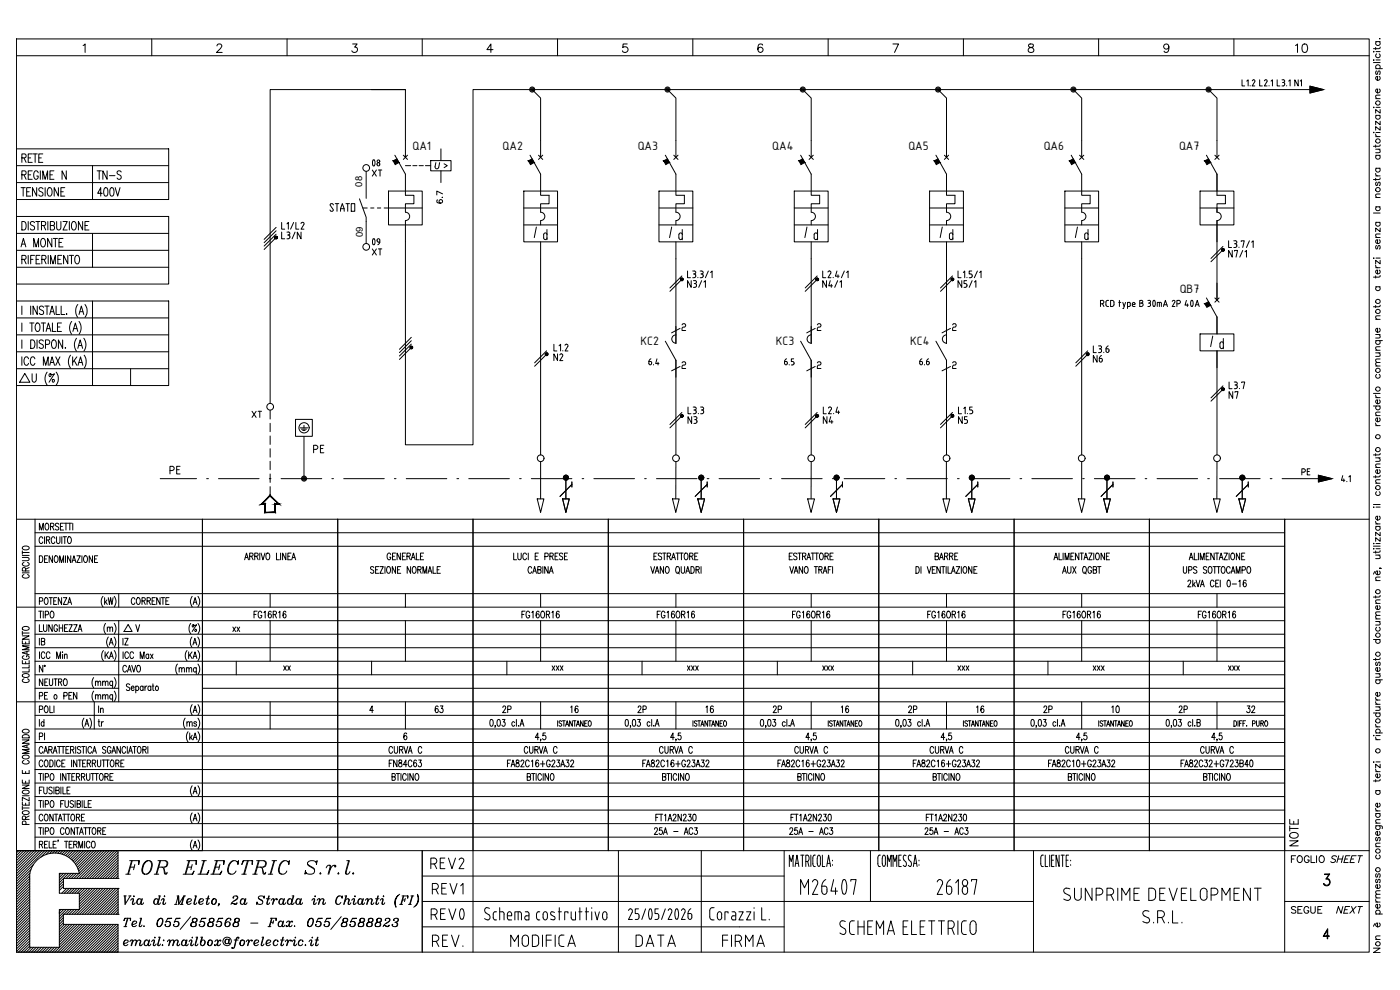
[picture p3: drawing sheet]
<svg xmlns="http://www.w3.org/2000/svg" width="420mm" height="297mm" viewBox="0 0 420 297" stroke-linecap="round" stroke-linejoin="round" font-family="sans-serif">
<defs><g id="words">
<g font-size="3.9">
<text x="123.8" y="45.2">QA1</text>
<text x="150.8" y="45.2">QA2</text>
<text x="191.4" y="45.2">QA3</text>
<text x="231.8" y="45.2">QA4</text>
<text x="272.6" y="45.2">QA5</text>
<text x="313.2" y="45.2">QA6</text>
<text x="353.8" y="45.2">QA7</text>
<text x="354.1" y="88">QB7</text>
<text x="192.2" y="103.5">KC2</text>
<text x="232.8" y="103.5">KC3</text>
<text x="273.1" y="103.5">KC4</text>
</g>
<g font-size="2.8">
<text x="108.7" y="56" transform="rotate(-90 108.7 56)">08</text>
<text x="108.9" y="71.2" transform="rotate(-90 108.9 71.2)">09</text>
</g>
</g></defs>
<g fill="none" stroke="#000" stroke-width=".3">
<path d="M4.9 11.7h406v274h-406zM4.9 16.7h406M24.9 13.7l.6-.5v2.5M45.5 11.7v5M65.1 13.8l.5-.6 .8 .2a.73 .73 0 0 1-.2 1.1l-1.2 1.2h1.7M86.1 11.7v5M105.8 13.2h1.4l-.8 .9a.85 .85 0 0 1 .7 1.4 .85 .85 0 0 1-1.5-.3M126.7 11.7v5M148 14.9h-1.9l1.2-1.7v2.5M167.3 11.7v5M188.2 13.2h-1.2l-.1 1.1a.9 .9 0 0 1 1.4-.1 .9 .9 0 0 1-.2 1.4 .9 .9 0 0 1-1.3-.4M207.9 11.7v5"/>
<path d="M228.9 13.5a.72 .72 0 0 0-.7-.3 .72 .72 0 0 0-.6 .5 1.46 1.46 0 0 0 .6 2 .79 .79 0 0 0 .8-.7 .79 .79 0 0 0-.7-.8 .79 .79 0 0 0-.9 .7M248.5 11.7v5M268 13.2h1.7l-1.2 2.5M289.1 11.7v5M308.8 13.3a.49 .49 0 0 0-.1 .5 .49 .49 0 0 0 .4 .3 .91 .91 0 0 1 1 .4 .91 .91 0 0 1-.1 1.1l-.8 .1-.5-.2a.95 .95 0 0 1 .1-1 .95 .95 0 0 1 1-.4 .53 .53 0 0 0 .2-.8zM329.7 11.7v5M350.8 14a.79 .79 0 0 1-1.1 .7 .79 .79 0 0 1-.3-1.2 .79 .79 0 0 1 1.3 0 1.37 1.37 0 0 1-.9 2.2l-.4-.4M370.3 11.7v5M388.8 13.7l.6-.5v2.5M391.1 13.3a.85 .85 0 0 1 1.2 .4 1.3 1.3 0 0 1-.9 2 1.67 1.67 0 0 1-.3-2.4zM412.2 18h.2zM412.2 18.8h2"/>
<path d="M412.3 15.4v.2zM412.9 14.2v.7M412.9 12.5h1.3M413 18h1.2M413 15.5h1.2M413.1 16.2a.65 .65 0 0 0-.1 .9 .65 .65 0 0 0 1 0 .65 .65 0 0 0-.1-.9M413.1 12.5a.65 .65 0 0 0-.1 .9 .65 .65 0 0 0 1 0 .65 .65 0 0 0-.1-.9M414 11.6h.2zM414.2 14.1l-.1 .4-.3 .1h-1.6M111.5 26.9h10.2M159.7 26.9l2.5 2.5v17.8M200.3 26.9l2.5 2.5v17.8"/>
<path d="M240.9 26.9l2.6 2.5v17.8M281.5 26.9l2.6 2.5v17.8M322.1 26.9l2.5 2.5v17.8M362.7 26.9l2.5 2.5v17.8M372.7 24v1.8h.9M374.2 24.3l.4-.3v1.8M375.2 25.7v.1M375.8 24.2a.4 .4 0 0 1 .6-.3 .4 .4 0 0 1 .2 .6l-.8 1.3h.8M378 24v1.8h.8M379.5 24.2a.42 .42 0 0 1 .5-.3 .42 .42 0 0 1 .2 .6M380.2 24.6l-.8 1.2h.9M380.9 25.7v.1"/>
<path d="M381.5 24.3l.4-.3v1.8M383.3 24v1.8h.8M384.7 24l.8 .1v.4l-.4 .2M384.7 25.8h.4M384.9 24.8h.2M385.1 24.7l.5 .4-.1 .5-.4 .2M386.2 25.7v.1M386.8 24.3l.4-.3v1.8M389.6 24v1.8l-1-1.8v1.8M390.2 24.3l.4-.3v1.8M393.1 26.9h-251.1v106.6h-20.3v-67.3M393.1 25.9l4.1 1-4.1 1z"/>
<path d="M412.2 32.2h.2zM412.3 39.7v.1zM412.9 34.6h1.3M412.9 29.6h1.3M412.9 20.6h2M413 39.8h1.2M413 32.2h1.2M413.1 34.6a.65 .65 0 0 0-.1 1 .65 .65 0 0 0 1 0 .65 .65 0 0 0-.1-1M413.1 21.3l-.2 .4 .2 .6h.2l.3-.9h.5v.9h-.2M413.1 20.6a.65 .65 0 0 1-.1-1 .65 .65 0 0 1 1 0 .65 .65 0 0 1-.1 1M413.9 26.7a.64 .64 0 0 1 .2 1 .64 .64 0 0 1-1 0 .64 .64 0 0 1 .1-1h.2v1.2M413.9 22.9a.64 .64 0 0 1 .2 1 .64 .64 0 0 1-1 0 .64 .64 0 0 1 .1-1h.2v1.2"/>
<path d="M414.2 38v1.1l-1.3-1.1v1.1M414.2 36.4v1l-1.3-1v1M414.2 32.9v1l-1.3-1v1M414.2 28.5l-1.2 .1-.1 .5 .3 .5M4.9 44.7h45.7v15.2h-45.7zM4.9 54.8h45.7M4.9 49.7h45.7M6.3 56.3h1.3M6.6 47.4l1.1-.1 .1-.4-.1-.6-1.1-.1v2.5M6.6 52.5l1.1-.2 .1-.8-1.2-.2v2.5M6.9 56.3v2.5M7.2 47.4l.6 1.3"/>
<path d="M7.2 52.5l.6 1.3M8 57.5h.7M8.5 47.4h.7M8.5 52.5h.7M9.2 56.3h-1.2v2.5h1.2M9.7 46.2h-1.2v2.5h1.2M9.7 51.3h-1.2v2.5h1.2M9.9 46.2h1.3M10.5 46.2v2.5M11 56.3v2.5l-1.3-2.5v2.5M11.5 51.9a.7 .7 0 0 0-.9-.6 .7 .7 0 0 0-.5 .9v.6a.73 .73 0 0 0 .7 1 .73 .73 0 0 0 .7-1h-.5M11.6 47.4h.8"/>
<path d="M12.1 51.3v2.5M12.8 46.2h-1.2v2.5h1.2M12.8 53.8v-2.5l.7 2.5 .8-2.5v2.5M12.9 56.7a.63 .63 0 0 0-.8-.4 .63 .63 0 0 0-.4 .8l.9 .5a.68 .68 0 0 1 .1 1.2 .68 .68 0 0 1-1.1-.3M13.5 56.3v2.5M14.5 56.4l.2-.1a1.43 1.43 0 0 1 .6 2.4l-.2 .1a1.17 1.17 0 0 1-.8-1.9zM15 52.5h.7M16.2 51.3h-1.2v2.5h1.2M17.5 56.3v2.5l-1.2-2.5v2.5M18.3 57.5h.7M19.4 56.3h-1.1v2.5h1.1M19.9 51.3v2.5l-1.3-2.5v2.5"/>
<path d="M27.8 49.7v10.2M29.1 51.3h1.3M29.8 51.3v2.5M30.7 58h-1.4l.9-1.7v2.5M31.4 56.4l.5-.1a1.77 1.77 0 0 1 0 2.5h-.2a1.88 1.88 0 0 1-.3-2.4zM32.1 51.3v2.5l-1.2-2.5v2.5M32.8 52.7h1.7M33.2 56.4l.5-.1a1.69 1.69 0 0 1 0 2.5h-.2a1.94 1.94 0 0 1-.3-2.4zM34.6 56.3l.7 2.5 .7-2.5M36.4 51.6a.69 .69 0 0 0-.6-.4 .69 .69 0 0 0-.7 .4l.1 .5 .8 .5a.66 .66 0 0 1 .2 1 .66 .66 0 0 1-1.1-.2M107.9 59.7l2 5.5v7.9M109.9 51.4v8.1"/>
<path d="M111.7 51l1.3 1.8M112 48h.4M112 48.1l-.2 .8 .4 .9 .2-.1 .2-.8-.2-.8M113 51l-1.3 1.8M113.6 51h1M114.1 51v1.8M116.6 57.3h10.1v10.2h-10.1zM118.5 46.6l3.2 5.6v6.4h2.5v2.5h-2.5v2.6a1.25 1.25 0 0 1 1.2 1.2 1.25 1.25 0 0 1-1.2 1.3M121 46.6l1.3 1.2M121.7 47.2v-20.3h-40.6v94.1M121.7 49.7h1.6M122.3 46.6l-1.3 1.2"/>
<path d="M123.9 49.7h1.2M125.8 49.7h1.2M127.7 49.7h1.6M129.3 48.2h6.1v3.1h-6.1zM130.8 48.8l-.2 1.2a.55 .55 0 0 0 .4 .6 .55 .55 0 0 0 .6-.4M131.3 60h-.1a.86 .86 0 0 0 .6 1.1 .86 .86 0 0 0 1-.6 .53 .53 0 0 0-.5-.6 .53 .53 0 0 0-.5 .5 .53 .53 0 0 0 .5 .6M131.9 48.8l-.2 1.4M132.3 44.7v3.5M132.3 51.3v3.5M132.8 59.1l-.2 .1M132.8 58.2l-1.7-.9v1.2M133.3 49.1l.9 .6-.9 .6"/>
<path d="M157.2 57.3h10.1v15.3h-10.1zM159.1 46.6l3.1 5.6v6.4h2.6v2.5h-2.6v2.6M161.6 46.6l1.3 1.2M162.9 46.6l-1.3 1.2M197.8 57.3h10.1v15.3h-10.1zM199.7 46.6l3.1 5.6v6.4h2.6v2.5h-2.6l.1 2.6a1.25 1.25 0 0 1 1.2 1.2 1.25 1.25 0 0 1-1.2 1.3M202.2 46.6l1.3 1.2M203.5 46.6l-1.3 1.2M238.4 57.3h10.1v15.3h-10.1zM240.3 46.6l3.2 5.6v6.4h2.5v2.5h-2.5v2.6a1.25 1.25 0 0 1 1.2 1.2 1.25 1.25 0 0 1-1.2 1.3M242.8 46.6l1.3 1.2M244.1 46.6l-1.3 1.2"/>
<path d="M279 57.3h10.1v15.3h-10.1zM280.9 46.6l3.2 5.6v6.4h2.5v2.5h-2.5v2.6a1.25 1.25 0 0 1 1.2 1.2 1.25 1.25 0 0 1-1.2 1.3M283.4 46.6l1.3 1.2M284.7 46.6l-1.3 1.2M319.6 57.3h10.1v15.3h-10.1zM321.5 46.6l3.1 5.6v6.4h2.6v2.5h-2.6v2.6a1.25 1.25 0 0 1 1.3 1.2 1.25 1.25 0 0 1-1.3 1.3M324 46.6l1.3 1.2M325.3 46.6l-1.3 1.2M360.2 57.3h10.1v10.2h-10.1zM362.1 46.6l3.1 5.6v6.4h2.6v2.5h-2.6v2.6M364.6 46.6l1.3 1.2M365.9 46.6l-1.3 1.2"/>
<path d="M412.9 52l.1 .5 .4 .3M412.9 40.2l.1 .5 .4 .3M412.9 43.5v.7M412.9 53.5v.7M412.9 59.3h1.3M412.9 52.8h1.3M412.9 50.5h1.3M412.9 46.6h1.3M412.9 44.8h1.3M412.9 41h1.3M413.1 54.6l-.2 .4 .2 .7 .5-1h.5l.1 .6-.3 .4M413.1 50.5a.65 .65 0 0 0-.1 .9 .65 .65 0 0 0 1 0 .65 .65 0 0 0-.1-.9"/>
<path d="M413.1 46.6a.65 .65 0 0 0-.1 1 .65 .65 0 0 0 1 0 .65 .65 0 0 0-.1-1M413.8 44.8l.3 .2v.7l-1.2 .1M414.2 58.2l-1.2 .1-.1 .5 .3 .5M414.2 53.4l-.1 .4-.3 .1h-1.6M414.2 43.4l-.1 .4-1.9 .1M4.9 64.9h45.7v20.3h-45.7zM4.9 70h45.7M4.9 75.1h45.7M6.3 74.1l.7-2.6 .8 2.6M6.6 66.5a1.37 1.37 0 0 1 1.3 .8 1.37 1.37 0 0 1-.4 1.6l-.9 .1zM6.6 77.8l1.1-.1 .1-.4-.1-.6-1.1-.1v2.6M6.6 73.2h.9"/>
<path d="M7.2 77.8l.6 1.4M8.5 66.5v2.5M8.5 76.6v2.6M9.2 77.8h.7M10.1 74.1v-2.6l.7 2.6 .8-2.6v2.6M10.4 66.8a.63 .63 0 0 0-.9-.3 .63 .63 0 0 0-.3 .8l.8 .5a.68 .68 0 0 1 .2 1.1 .68 .68 0 0 1-1.1-.2M10.4 76.6h-1.2v2.6M10.8 66.5h1.2M10.8 77.8h.8M11.4 66.5v2.5M12 76.6h-1.2v2.6h1.2M12.5 67.7l1-.1 .2-.9-.4-.2h-.8v2.5"/>
<path d="M12.6 71.6l.1-.1a.82 .82 0 0 1 1 1v.6a.75 .75 0 0 1-.8 1 .75 .75 0 0 1-.7-1l.1-1zM12.6 77.8l1.1-.1 .1-.4-.1-.6-1.1-.1v2.6M13.1 67.7l.6 1.3M13.2 77.8l.6 1.4M14.4 66.5v2.5M14.5 76.6v2.6M15.1 67.7l1.1-.1 .2-.4-.2-.6-1.1-.1v2.5l1.1-.1 .2-.7-.5-.5M15.2 79.2v-2.6l.7 2.6 .7-2.6v2.6M15.6 71.5v2.6l-1.3-2.6v2.6M16 71.5h1.3M16.6 71.5v2.6M17 66.5l.1 2.2 .4 .3a.65 .65 0 0 0 .8-.7v-1.8"/>
<path d="M17.4 77.8h.7M17.7 72.7h.8M18.5 76.6h-1.1v2.6h1.1M18.9 66.5h1.3l-1.3 2.5h1.3M18.9 71.5h-1.2v2.6h1.2M20.4 76.6v2.6l-1.3-2.6v2.6M20.8 66.5v2.5M20.8 76.6h1.3M21.4 76.6v2.6M21.8 66.6l.2-.1a1.41 1.41 0 0 1 .5 2.4l-.2 .1a1.39 1.39 0 0 1-.5-2.4zM22.8 76.7l.6-.1a1.72 1.72 0 0 1 0 2.6 1.4 1.4 0 0 1-1.1-1.1 1.4 1.4 0 0 1 .5-1.4zM24.8 66.5v2.5l-1.3-2.5v2.5"/>
<path d="M25.5 67.7h.7M26.7 66.5h-1.2v2.5h1.2M27.8 70v10.2M82.9 68.2l-3.6 3.6M82.9 69.3l-3.6 3.5M82.9 70.3l-3.6 3.5M82.9 71.3l-3.6 3.6M84.5 66.7v2.1h.9M84.5 69.6v2h.9M86.1 67.2l.4-.5v2.1M86.1 69.6h.4M86.1 71.6h.4"/>
<path d="M86.3 70.5h.2M86.6 69.6l.4 .4-.4 .5M86.6 70.5l.4 .5-.1 .4-.3 .2M88.1 66.7l-.9 2.1M88.5 69.6l-.8 2M88.8 66.7v2.1h.9M90.3 67.1a.47 .47 0 0 1 .6-.4 .47 .47 0 0 1 .3 .7M90.3 69.6v2l-1.1-2v2M91.2 67.4l-.9 1.4h.9M100.1 61.5l-.3-.4h-.5l-.3 .4 1.1 1.5-.3 .4h-.5l-.3-.4M100.6 61.1h1.1M101.1 61.1v2.3"/>
<path d="M102.2 63.4v-.8l.5-1.5 .6 1.5v.8M102.2 62.6h1.1M103.8 61.1h1.1M104.4 61.1v2.3M105.4 61.1h1.1v2.3h-1.1zM108.9 62.4h1.3M111.2 62.4h1M111.7 74.7l1.3 1.8M112 71.6a1.02 1.02 0 0 1 0 1.8l-.2-.9zM113 74.7l-1.3 1.8M113.2 62.4h1.1M113.6 74.7h1"/>
<path d="M113.6 72.7h.4M114 72.6l-.2 .5-.4 .3M114 72.6l-.1-.8a.49 .49 0 0 0-.8 .2 .49 .49 0 0 0 .5 .6M114.1 74.7v1.8M115.3 62.4h11.4M157.2 62.4h10.1M157.2 67.5h10.1M161 68.1l-.7 3.2M162.2 66.2v1.3M162.2 72.6v63.9M162.3 63.7a1.25 1.25 0 0 1 1.2 1.2 1.25 1.25 0 0 1-1.2 1.3M163.2 71.4a.51 .51 0 0 0 .5 .5 .51 .51 0 0 0 .5-.5"/>
<path d="M163.2 70.4a.51 .51 0 0 1 .5-.5 .51 .51 0 0 1 .5 .5M163.2 70.4v1M164.1 68.9v3M197.8 62.4h10.1M197.8 67.5h10.1M201.6 68.1l-.7 3.2M202.8 66.2v1.3M202.8 72.6v30.4M203.7 70.4v1M203.8 71.4a.51 .51 0 0 0 .5 .5 .51 .51 0 0 0 .5-.5M203.8 70.4a.51 .51 0 0 1 .5-.5 .51 .51 0 0 1 .5 .5M204.8 68.9v3"/>
<path d="M238.4 62.4h10.1M238.4 67.5h10.1M242.2 68.1l-.7 3.2M243.5 66.2v1.3M243.5 72.6v30.4M244.3 71.4a.51 .51 0 0 0 .5 .5 .51 .51 0 0 0 .6-.5M244.3 70.4a.51 .51 0 0 1 .5-.5 .51 .51 0 0 1 .6 .5M244.3 70.4v1M245.4 68.9v3M279 62.4h10.1M279 67.5h10.1M282.8 68.1l-.6 3.2"/>
<path d="M284.1 66.2v1.3M284.1 72.6v30.4M284.9 71.4a.51 .51 0 0 0 .6 .5 .51 .51 0 0 0 .5-.5M284.9 70.4a.51 .51 0 0 1 .6-.5 .51 .51 0 0 1 .5 .5M284.9 70.4v1M286 68.9v3M319.6 62.4h10.1M319.6 67.5h10.1M323.4 68.1l-.7 3.2M324.6 66.2v1.3M324.6 72.6v63.9M325.5 71.4a.51 .51 0 0 0 .6 .5 .51 .51 0 0 0 .5-.5"/>
<path d="M325.5 70.4a.51 .51 0 0 1 .6-.5 .51 .51 0 0 1 .5 .5M325.5 70.4v1M326.5 68.9v3M360.2 62.4h10.1M365.2 62.4v1.3M365.2 66.2v23.8M365.2 63.7a1.25 1.25 0 0 1 1.3 1.2 1.25 1.25 0 0 1-1.3 1.3M367 73.9l-3.6 3.6M367 75l-3.6 3.5M368.7 72.2v2.1h.9M369.8 75.1v2.1l-1.1-2.1v2.1M370.3 72.2h.4"/>
<path d="M370.3 74.3h.4M370.5 73.1l.6 .2 .1 .5M370.5 75.4v-.3h.9l-.5 2.1M370.8 72.2l.4 .5-.4 .4M371.2 73.8l-.4 .4M371.8 74.2v.1M372.5 72.5v-.3h.9l-.4 2.1M373 75.1l-.9 2.1M373.6 75.6l.5-.5v2.1M375 72.2l-.9 2.1M375.6 72.7l.5-.5v2.1M412.2 77.4h.2z"/>
<path d="M412.2 63.9h2M412.9 79.6l.1 .4 .4 .3M412.9 71.3h1.3M412.9 66.7h1.3M412.9 62.1h1.3M413 77.4h1.2M413.1 73.7l-.2 .3 .2 .7 .2-.1 .3-.8h.5v.8l-.2 .1M413.1 66.7a.65 .65 0 0 0-.1 1 .65 .65 0 0 0 1 0 .65 .65 0 0 0-.1-1M413.1 62.1a.65 .65 0 0 0-.1 .9 .65 .65 0 0 0 1 0 .65 .65 0 0 0-.1-.9M413.9 71.9a.64 .64 0 0 1 .2 1 .64 .64 0 0 1-1 0 .64 .64 0 0 1 .1-1h.2v1.2M414.2 78.1v1.1l-1.3-1.1v1.1M414.2 70.2l-1.2 .1-.1 .5 .3 .5"/>
<path d="M414.2 68.4v1.1l-1.3-1.1v1.1M4.9 90.3h45.7v25.4h-45.7zM4.9 80.2h45.7M4.9 95.4h45.7M6.6 91.8v2.6M6.6 96.9v2.5M8.9 96.9h1.3M9.2 91.8v2.6M9.6 96.9v2.5M10.9 97l.2-.1a1.41 1.41 0 0 1 .5 2.4l-.1 .1a1.39 1.39 0 0 1-.6-2.4zM11.2 91.8v2.6l-1.3-2.6v2.6M12.4 96.9h1.3"/>
<path d="M13 96.9v2.5M13.1 92.2a.63 .63 0 0 0-.8-.4 .63 .63 0 0 0-.4 .9l.8 .5a.68 .68 0 0 1 .2 1.1 .68 .68 0 0 1-1.1-.3M13.5 91.8h1.2M13.8 99.4l.7-2.5 .8 2.5M14.1 91.8v2.6M14.1 98.6h.9M14.9 94.4l.7-2.6 .8 2.6M15.2 93.5h.9M15.7 96.9v2.5h1.1M16.8 91.8v2.6h1.1M17.3 98.1h.7M18.3 91.8v2.6h1.1"/>
<path d="M18.5 96.9h-1.2v2.5h1.2M20 94.1v.3zM21.5 96.4a3.2 3.2 0 0 0 0 3.9M21.9 99.4l.7-2.5 .8 2.5M22.2 98.6h.9M23.4 91.4a3.2 3.2 0 0 0 0 3.8M23.7 94.4l.7-2.6 .8 2.6M23.7 96.4a3.2 3.2 0 0 1 0 3.9M24 93.5h.9M25.5 91.4a3.2 3.2 0 0 1 0 3.8M27.8 90.3v25.4M204.1 98.5l-2.6 1.4"/>
<path d="M204.6 82.8l-3.6 3.6M204.6 83.8l-3.6 3.6M204.7 97.5l.3-.4h.5l.3 .4-.3 .6h-.5l-.3 .4v.7h1.1M206.3 81.3v2h.9M207.4 84.2v2l-1.1-2v2M207.9 81.3l.8 .2v.5l-.3 .2M207.9 83.3h.5M208.1 84.2l.9 .2v.4l-.4 .3M208.1 82.2h.3M208.4 85.1h.2M208.4 82.2l.4 .4M208.6 85.1l.4 .2v.7l-.9 .2"/>
<path d="M208.8 82.7l-.1 .4-.3 .2M209.4 83.2v.1M210.1 81.3l.9 .2v.5l-.4 .2M210.1 83.3h.5M210.4 82.2h.2M210.6 84.2l-.9 2M210.6 82.2l.4 .4M211 82.7v.4l-.4 .2M211.2 84.6l.5-.4v2M212.6 81.3l-.9 2M213.3 81.8l.4-.5v2M244.7 98.5l-2.6 1.4"/>
<path d="M245.3 82.8l-3.6 3.6M245.3 83.8l-3.6 3.6M245.3 97.5l.3-.4h.5l.3 .4-.3 .6h-.5l-.3 .4v.7h1.1M246.9 81.3v2h.9M248 84.2v2l-1.1-2v2M248.9 81.3l.3 .1 .2 .4-.9 1.5h.9M248.9 81.3l-.4 .3M249.2 84.2l-.5 1.6h1.1M249.5 85.3v.9M250 83.2v.1M251.2 81.3l-.5 1.6h1.1M251.4 84.2l-.9 2"/>
<path d="M251.5 82.4v.9M252.1 84.6l.4-.4v2M253.4 81.3l-.9 2M254.1 81.8l.4-.5v2M285.3 98.5l-2.6 1.4M285.9 82.8l-3.6 3.6M285.9 83.8l-3.6 3.6M285.9 97.5l.2-.4h.6l.2 .4-.2 .6h-.6l-.2 .4v.7h1M287.5 81.3v2h.9M288.6 84.2v2l-1.1-2v2M289.1 81.8l.4-.5v2M290.1 84.2h-.8v.9l.7 .1 .2 .3-.2 .6-.7 .1"/>
<path d="M290.2 83.2v.1M290.9 83.3h.4M291.6 81.3h-.7v.9l.7 .1 .2 .3M291.7 82.7v.2M291.7 84.2l-.8 2M291.8 82.8l-.5 .5M292.4 84.6l.5-.4v2M293.3 81.3l-.9 2M294 81.8l.4-.5v2M330.3 91.2l.5-.1a.49 .49 0 0 0 .5-.5 .49 .49 0 0 0-.5-.5h-.5v1.9M330.9 91.2l.4 .8M331.9 91.5l.5 .4"/>
<path d="M332.4 92h.3M332.7 90.1l-.7 .3-.1 1.1M333.8 90.1h-.5v1.9h.5M333.8 90.1l.5 .3a1.31 1.31 0 0 1-.2 1.5h-.3M335.7 90.7h.7M336 90.1v1.9M337 90.7l.4 1.3M337.8 90.7l-.6 1.9h-.2M338.4 92l.8-.2-.2-1.1h-.6v1.9M339.8 91.6l.3 .3M339.8 91.3h.8v-.4l-.6-.1-.2 .9M340.1 92h.5"/>
<path d="M342.1 90.9h.4M342.6 90.9a.51 .51 0 0 1 .5 .5 .51 .51 0 0 1-.5 .5M342.6 90.9l.3-.2v-.4l-.8-.2v1.9h.4M344.5 90.1l.7 .2v.4l-.3 .2M344.5 92h.4M344.7 90.9h.2M344.9 90.9l.4 .4-.1 .4-.3 .2M346.1 90.2h.5M346.1 90.2l-.2 .8 .4 1 .3-.1 .1-.9-.2-.8M347.3 92v-1.3l1.2 .2v1.1M347.9 90.7v1.3M349.1 92l.6-1.9 .7 1.9"/>
<path d="M349.3 91.4h.9M352.2 90.1l-.4 .3M352.2 90.1l.4 .5-.8 1.4h.8M353.2 91.2l.5-.1a.49 .49 0 0 0 .6-.5 .49 .49 0 0 0-.6-.5h-.5v1.9M356.1 90.1l-.5 1.4h1.1M356.3 91.2v.8M357.5 90.2h.4M357.5 90.2l-.2 .8 .4 1 .2-.1 .2-.9-.2-.8M358.7 92l.6-1.9 .6 1.9M358.9 91.4h.8M362.1 89.4l3.1 5.7v5.1M364.6 89.4l1.3 1.3"/>
<path d="M365.9 89.4l-1.3 1.3M412.9 82.8v.6M412.9 91.7v.6M412.9 95.8h1.3M412.9 86h1.3M412.9 80.3h1.3M413.1 86a.65 .65 0 0 0-.1 1 .65 .65 0 0 0 1 0 .65 .65 0 0 0-.1-1M413.9 98.5a.64 .64 0 0 1 .2 1 .64 .64 0 0 1-1 0 .64 .64 0 0 1 .1-1h.2v1.2M413.9 81a.62 .62 0 0 1 .2 1 .62 .62 0 0 1-1 0 .62 .62 0 0 1 .1-1h.2v1.2M414.2 94.8h-1.2l-.1 .5 .3 .5M414.2 91.5l-.1 .4-.3 .1h-1.6M414.2 82.7l-.1 .3-.3 .1h-1.6"/>
<path d="M4.9 105.6h45.7M4.9 100.5h45.7M4.9 110.6h45.7M6.6 102v2.5M6.6 107.1v2.5M7.4 112l1.6 2.7h-3.1zM8.6 107.7a.71 .71 0 0 0-.9-.6 .71 .71 0 0 0-.5 .9v.6a.72 .72 0 0 0 .5 1 .72 .72 0 0 0 .9-.6M9.2 102a1.38 1.38 0 0 1 1.3 .9 1.38 1.38 0 0 1-.4 1.5l-.9 .1zM9.6 112.1v1.8a.62 .62 0 0 0 .3 .7 .62 .62 0 0 0 .7-.1l.3-.6v-1.8M10.5 107.7a.71 .71 0 0 0-.9-.6 .71 .71 0 0 0-.5 .9v.6a.72 .72 0 0 0 .5 1 .72 .72 0 0 0 .9-.6M11.1 102v2.5M13 102.3a.65 .65 0 0 0-.8-.3 .65 .65 0 0 0-.4 .8l1 .6a.68 .68 0 0 1 0 1.1 .68 .68 0 0 1-1.1-.3"/>
<path d="M13 109.6v-2.5l.7 2.5 .8-2.5v2.5M13.7 103.3l1-.1 .2-.4-.2-.7-1-.1v2.5M14.1 111.7a3.2 3.2 0 0 0 0 3.8M14.9 109.6l.7-2.5 .8 2.5M15.1 112.1l.2 .5-.4 .4-.2-.5 .3-.4 .6 .3 .7-.3-1.6 2.6M15.2 108.8h.9M15.8 102.1l.2-.1a1.41 1.41 0 0 1 .5 2.4l-.1 .1a.79 .79 0 0 1-.9-.9v-.7zM16.7 107.1l1.3 2.5M16.9 111.7a3.2 3.2 0 0 1 0 3.8M18 107.1l-1.3 2.5M18.8 102v2.5l-1.3-2.5v2.5M19.6 104.3v.2z"/>
<path d="M21.2 106.6a3.2 3.2 0 0 0 0 3.9M21.8 107.1v2.5M22.3 108.2l.8 1.4M23 101.5a3.2 3.2 0 0 0 0 3.9M23.1 107.1l-1.3 1.7M23.4 104.5l.7-2.5 .7 2.5M23.4 109.6l.8-2.5 .7 2.5M23.6 103.7h.9M23.7 108.8h.9M25.2 101.5a3.2 3.2 0 0 1 0 3.9M25.3 106.6a3.4 3.4 0 0 1 0 3.9M39.2 110.6v5.1"/>
<path d="M123.4 101.2l-3.5 3.6M123.4 102.2l-3.5 3.6M123.4 103.3l-3.5 3.5M123.4 104.2l-3.5 3.6M164 105.3l-3.6 3.6M164 106.3l-3.6 3.6M166.2 103.3v2h.9M167.3 106.2v2l-1.1-2v2M167.8 103.8l.4-.5v2M168 106.5a.46 .46 0 0 1 .6-.3 .46 .46 0 0 1 .2 .7l-.8 1.3h.9M168.9 105.2v.1M170 103.3l.3 .1 .2 .4-.9 1.5h.9"/>
<path d="M170 103.3l-.4 .3M194.7 108.5l.2 .9h.4l.2-.5M194.7 108.5h.4M195.2 108.4l.4 .5M195.4 107.7l-.5 .3-.2 .5M196.1 109.4v.1M197.2 107.7l-.4 1.4h1M197.5 108.7v.8M199.7 102.4l3.1 5.7v28.4M202.9 100.5a1.25 1.25 0 0 0-1.3 1.2 1.25 1.25 0 0 0 1.3 1.3M204.1 110l-2.6 1.3M204.7 108.9l.3-.4h.5l.3 .4-.3 .6h-.5l-.3 .4v.7h1.1"/>
<path d="M235.4 108.5v.6M235.4 108.5h.5M235.9 108.4a.44 .44 0 0 1 .4 .7 .44 .44 0 0 1-.8 0M236.1 107.7l-.5 .3-.2 .5M236.9 109.4v.1M238.2 107.7h-.7v.8h.6l.2 .4-.2 .5-.6 .1M240.3 102.4l3.2 5.7v28.4M243.5 100.5a1.25 1.25 0 0 0-1.3 1.2 1.25 1.25 0 0 0 1.3 1.3M244.7 110l-2.6 1.3M245.3 108.9l.3-.4h.5l.3 .4-.3 .6h-.5l-.3 .4v.7h1.1M276 108.5h.4M276.4 108.4a.44 .44 0 0 1 .4 .7 .44 .44 0 0 1-.8 0v-.6"/>
<path d="M276.7 107.7l-.5 .3-.1 .5M277.5 109.4v.1M278.1 108.5h.3M278.5 108.4a.44 .44 0 0 1 .3 .7 .44 .44 0 0 1-.7 0v-.6M278.7 107.7l-.5 .3-.1 .5M280.9 102.4l3.2 5.7v28.4M284.1 100.5a1.25 1.25 0 0 0-1.3 1.2 1.25 1.25 0 0 0 1.3 1.3M285.3 110l-2.6 1.3M285.9 108.9l.2-.4h.6l.2 .4-.2 .6h-.6l-.2 .4v.7h1M326.4 105.3l-3.5 3.6M326.4 106.3l-3.5 3.6M328.1 103.8v2h.9"/>
<path d="M329.2 106.7v2l-1.1-2v2M329.7 103.8l.8 .2v.4l-.4 .2M329.9 108.2l.5 .5 .4-.5M329.9 104.7h.2M330.1 104.7l.4 .2v.6l-.8 .3M330.3 107.6h-.4v.6M330.4 107.5l.3 .1 .1 .4M330.6 106.7l-.5 .3-.2 .6M330.8 108v.2M331.3 105.7v.1M331.9 104.7l.5-.1a.52 .52 0 0 1 .4 .8 .52 .52 0 0 1-.8 .1zM332.6 103.8l-.5 .3-.2 .6"/>
<path d="M360.2 100.2h10.1v5.1h-10.1zM364 100.8l-.7 3.2M365.2 105.3v31.2M366.1 104.1a.51 .51 0 0 0 .6 .5 .51 .51 0 0 0 .5-.5M367 115.8l-3.6 3.6M367 116.8l-3.6 3.6M367.1 101.6v3M367.2 103.1a.51 .51 0 0 0-.5-.5 .51 .51 0 0 0-.6 .5v1M368.9 114.6v2h.8M370 117.5v2l-1.1-2v2M370.4 114.6l.9 .2v.5l-.4 .2M370.6 117.7v-.2h.9l-.4 2"/>
<path d="M370.6 115.5h.3M370.9 115.5l.4 .4M371.3 116l-.2 .5-.7 .1M372 116.5v.1M372.6 114.8v-.2h1l-.5 2M412.2 118h2M412.9 118.5l.1 .5 .4 .3M412.9 119.3h1.3M412.9 109.8h1.3M412.9 105.9h1.3M412.9 105.1h1.3M412.9 102.2h2"/>
<path d="M412.9 100.4h1.3M413.1 112.3a.65 .65 0 0 0-.1 1 .65 .65 0 0 0 1 0 .65 .65 0 0 0-.1-1M413.1 102.2a.64 .64 0 0 0 0 .9 .64 .64 0 0 0 .9 0 .64 .64 0 0 0-.1-.9M413.8 105.9l.4 .4-.1 .5-1.2 .1M413.8 100.4l.4 .4-.1 .5-1.2 .1M413.9 120a.64 .64 0 0 1 .2 .9 .64 .64 0 0 1-1 0 .64 .64 0 0 1 .1-.9h.2v1.1M414.2 108.8l-1.2 .1-.1 .4 .3 .5M414.2 107.7l-1.2 .1-.1 .5 .3 .5M414.2 104l-1.2 .1-.1 .5 .3 .5M51.6 139.9h-.6v2.3M51.7 139.9a.62 .62 0 0 1 .6 .6 .62 .62 0 0 1-.6 .6M54 139.9h-1v2.3h1"/>
<path d="M75.6 123.4l1.3 1.8M76.9 123.4l-1.3 1.8M77.5 123.4h1M78 123.4v1.8M81.1 123.1v2.6M81.1 127v2.5M81.1 130.8v2.5M81.1 134.6v2.6M81.1 138.4v2.5M88.7 125.8h5v5.1h-5zM90.1 128.4h2.3M90.5 128.8h1.5"/>
<path d="M90.8 129.2h.8M91.2 127.6v.8M91.2 130.9v12.7M94.1 134.8h.7a.62 .62 0 0 0 .6-.6 .62 .62 0 0 0-.6-.6h-.7v2.3M96.2 134.6h.7M97.2 133.6h-1v2.3h1M162.2 138.5v11.2M202.8 138.5v11.2M204.6 123.8l-3.6 3.6M204.6 124.8l-3.6 3.6M206.5 122.1v2h.9M207.6 125v2l-1.1-2v2"/>
<path d="M208 122.1l.9 .3v.4l-.4 .2M208 124.1h.5M208.2 125l.9 .2v.5l-.4 .2M208.2 123h.3M208.5 125.9h.2M208.5 123l.5 .5M208.7 125.9l.4 .2v.7l-.9 .2M208.9 123.5v.2M209 123.7l-.5 .4M209.6 124v.1M210.3 122.1h.4M210.3 124.1h.4"/>
<path d="M210.5 123h.2M210.7 122.1l.4 .3v.4l-.4 .2 .5 .5M211.2 123.5l-.1 .4-.4 .2M243.5 138.5l-.1 11.2M245.3 123.8l-3.6 3.6M245.3 124.8l-3.6 3.6M247.1 122.1v2h.9M248.2 125v2l-1.1-2v2M249.1 122.1l-.5 .3M249.1 122.1l.3 .1 .1 .5-.9 1.4h.9M249.3 125l-.5 1.6h1.2M249.6 126.1v.9"/>
<path d="M250.2 124v.1M251.3 122.1l-.4 1.6h1.1M251.6 123.3v.8M284 138.5v11.2M285.9 123.8l-3.6 3.6M285.9 124.8l-3.6 3.6M287.7 122.1v2h.9M288.8 125v2l-1.1-2v2M289.2 122.6l.5-.5v2M290.2 125h-.7v.9l.7 .1 .2 .6-.2 .3-.7 .1M290.3 124v.1M291 124.1h.5"/>
<path d="M291.8 122.1h-.8v.9l.7 .1 .2 .4M291.9 123.5v.4l-.4 .2M324.6 138.5v11.2M365.2 138.5v11.2M412.2 121.8h2M412.9 126.9l.1 .5 .4 .3M412.9 136.1v.7M412.9 137.4h1.3M412.9 127.7h1.3M412.9 124.7h1.3M413.1 121.8a.65 .65 0 0 0-.1 1 .65 .65 0 0 0 1 0 .65 .65 0 0 0-.1-1M413.8 137.4l.3 .3v.6l-1.2 .1"/>
<path d="M413.9 125.4a.64 .64 0 0 1 .2 .9 .64 .64 0 0 1-1 0 .64 .64 0 0 1 .1-.9h.2v1.1M414.2 139.2l-1.2 .1-.1 .5 .3 .5M414.2 136l-.1 .4-.3 .1h-1.6M414.2 123.6l-1.2 .2-.1 .4 .3 .5M4.9 155.8h55.8v99.4h-55.8zM10.5 155.8v99.4M10.5 159.8h375.1M11.8 159v-2l.6 2 .6-2v2M13.8 157.1l.1-.1a1.08 1.08 0 0 1 .8 1 1.08 1.08 0 0 1-.8 1 1.45 1.45 0 0 1-.1-1.9zM15.2 158l.9-.1v-.8l-.9-.1v2M15.7 158l.5 1M17.6 157.3l-.1-.2a.53 .53 0 0 0-.6-.1 .53 .53 0 0 0-.3 .5l.9 .7a.54 .54 0 0 1-.1 .8 .54 .54 0 0 1-.8-.3"/>
<path d="M18.1 158h.6M19.1 157h-1v2h1M19.3 157h1M19.8 157v2M20.5 157h1M21 157v2M21.8 157v2M48.1 143.6h10.9M51 141.2h.6M53 140.9h.8M62 143.6h.5M65.6 143.6h12.2"/>
<path d="M80.8 143.6h.5M81.1 142.2v2.5M81.1 146v2.7M84.3 143.6h12.3M99.6 143.6h.5M101.4 155.8v99.4M103.2 143.6h12.1M118.4 143.6h.5M121.9 143.6h12.2M137.1 143.6h.6M140.7 143.6h12.2M142 155.8v129.9"/>
<path d="M155.9 143.6h.5M159.5 143.6h12.1M161.2 149.7h2l-1 4zM168.8 149.7h2.1l-1.1 4zM169.8 143.3v6.4M171.6 145.3l-3.5 3.6M171.6 144.6v1.5M174.7 143.6h.5M178.2 143.6h12.2M182.6 155.8v99.4M193.5 143.6h.5M197 143.6h12.2"/>
<path d="M201.8 149.7h2l-1 4zM209.4 149.7h2.1l-1.1 4zM210.4 143.3v6.4M212.2 143.6h.6M212.2 145.3l-3.6 3.6M212.2 144.6v1.5M215.8 143.6h12.2M223.2 155.8v99.4M231 143.6h.5M234.6 143.6h12.1M242.4 149.7h2l-1 4zM249.8 143.6h.5"/>
<path d="M250 149.7h2.1l-1.1 4zM251 143.3v6.4M252.8 145.3l-3.6 3.6M252.8 144.6v1.5M253.3 143.6h12.2M263.7 155.8v99.4M268.6 143.6h.5M272.1 143.6h12.2M283 149.7h2l-1 4zM287.3 143.6h.6M290.6 149.7h2l-1 4zM290.9 143.6h12.2"/>
<path d="M291.6 143.3v6.4M293.4 145.3l-3.6 3.6M293.4 144.6v1.5M304.3 155.8v99.4M306.1 143.6h.5M309.7 143.6h12.1M323.6 149.7h2l-1 4zM324.9 143.6h.5M328.4 143.6h12.2M331.2 149.7h2l-1 4zM332.2 143.3v6.4M334 145.3l-3.6 3.6"/>
<path d="M334 144.6v1.5M343.7 143.6h.5M344.9 155.8v99.4M347.2 143.6h12.2M362.4 143.6h.5M364.2 149.7h2l-1 4zM366 143.6h12.2M371.8 149.7h2l-1 4zM372.8 143.3v6.4M374.6 145.3l-3.6 3.6M374.6 144.6v1.5M381.2 143.6h.5"/>
<path d="M384.8 143.6h10.9M390.7 141.7h.5M391.2 140.7h-.5v1.8M391.2 140.7a.51 .51 0 0 1 .6 .5 .51 .51 0 0 1-.6 .5M392.3 141.5h.7M393.1 140.7h-.8v1.8h.8M395.7 142.6l4 1-4 1zM403 142.7l-.4 1.4h1M403.3 143.7v.8M404.2 144.4v.1M404.8 143.1l.4-.4v1.8M410.9 155.8h-25.3v99.4"/>
<path d="M412.2 152.2h.2zM412.2 151.4h2M412.9 156.4l.1 .5 .4 .3M412.9 142.7v.7M412.9 157.9h1.3M412.9 157.2h1.3M412.9 145h1.3M412.9 140.3h1.3M413 152.2h1.2M413.1 157.9a.65 .65 0 0 0-.1 1 .65 .65 0 0 0 1 0 .65 .65 0 0 0-.1-1M413.1 147.5a.64 .64 0 0 0 0 1 .64 .64 0 0 0 .9 0 .64 .64 0 0 0-.1-1M413.9 154.9a.64 .64 0 0 1 .2 .9 .64 .64 0 0 1-1 0 .64 .64 0 0 1 .1-.9h.2v1.1"/>
<path d="M413.9 140.9a.64 .64 0 0 1 .2 1 .64 .64 0 0 1-1 0 .64 .64 0 0 1 .1-1h.2v1.2M414.2 159.7v1.1l-1.3-1.1v1.1M414.2 143.9l-1.2 .1-.1 .5 .3 .5M414.2 142.6l-.1 .4-.3 .1h-1.6M6.7 167.3h1.5l.5 .4-.2 .5h-1.8M6.7 165.3v1M6.7 171.9h2M6.7 166.7h2M6.7 165.8h2M6.8 164.1a1.18 1.18 0 0 1 1.9 .5 1.17 1.17 0 0 1-2-.3zM7.2 172.4a.57 .57 0 0 0-.5 .7 .57 .57 0 0 0 .8 .4h.5a.57 .57 0 0 0 .7-.4 .57 .57 0 0 0-.4-.7M7.2 168.8a.57 .57 0 0 0-.5 .7 .57 .57 0 0 0 .8 .4h.5a.57 .57 0 0 0 .7-.4 .57 .57 0 0 0-.4-.7"/>
<path d="M7.7 171.3l-.1-.9h-.8l-.1 .9h2M8.7 170.3l-1 .5M10.5 163.9h375.1M10.5 178.1h375.1M11.8 166.8a1.07 1.07 0 0 1 1.1 .6 1.07 1.07 0 0 1-.3 1.3l-.8 .1zM12.8 161.5a.57 .57 0 0 0-.7-.4 .57 .57 0 0 0-.4 .7v.5a.57 .57 0 0 0 .4 .8 .57 .57 0 0 0 .7-.5M13.4 161v2.1M13.4 167.7h.5M13.6 179.4l.1-.1a1.08 1.08 0 0 1 .8 1 1.08 1.08 0 0 1-.8 1.1 1.36 1.36 0 0 1-.1-2zM13.9 162l.9-.1v-.8l-.9-.1v2.1M14.3 166.8h-.9v2h.9M14.4 162l.6 1.1"/>
<path d="M14.7 179.3h1M15.2 179.3v2.1M15.7 166.8v2l-1-2v2M16.5 161.5a.57 .57 0 0 0-.7-.4 .57 .57 0 0 0-.4 .7v.5a.57 .57 0 0 0 .4 .8 .57 .57 0 0 0 .7-.5M16.5 166.8h.2a1.04 1.04 0 0 1 .8 1 1.04 1.04 0 0 1-.8 1 1.45 1.45 0 0 1-.2-2zM17 161v1.5l.4 .6 .5-.3 .1-1.8M17 179.3h-.9v2.1h.9M17.9 168.8v-2l.6 2 .6-2v2M18.5 179.3v2.1l-1-2.1v2.1M18.6 161v2.1M18.9 161h1.1M19 179.3h1l-1 2.1h1"/>
<path d="M19.4 161v2.1M19.6 166.8v2M20.5 161.1l.2-.1a1.06 1.06 0 0 1 .7 1.1 1.06 1.06 0 0 1-.7 1 1.45 1.45 0 0 1-.2-2zM21.2 166.8v2l-1-2v2M21.6 168.8l.6-2 .6 2M21.8 168.1h.7M23.1 166.8h1l-1 2h1M24.6 166.8v2M25.4 166.8h.1a1.05 1.05 0 0 1 .8 1 1.05 1.05 0 0 1-.8 1 1.36 1.36 0 0 1-.1-2zM27.8 166.8v2l-1-2v2M28.4 167.7h.5M29.3 166.8h-.9v2h.9"/>
<path d="M30.9 178.9a2.52 2.52 0 0 0 0 3.1M31.4 179.3v2.1M32.1 180l-.7 1M32.5 179.3l.3 2.1 .4-2.1 .4 2.1 .3-2.1M34.3 178.9a2.52 2.52 0 0 1 0 3.1M35.6 178.1v4.1M40.5 179.8a.57 .57 0 0 0-.7-.5 .57 .57 0 0 0-.4 .8v.5a.57 .57 0 0 0 .4 .7 .57 .57 0 0 0 .7-.4M41.2 179.4l.2-.1a1.08 1.08 0 0 1 .7 1 1.08 1.08 0 0 1-.7 1.1 1.36 1.36 0 0 1-.2-2zM46.6 179.3h-1v2.1h1M48 179.3v2.1l-1-2.1v2.1M48.4 179.3h1M48.9 179.3v2.1"/>
<path d="M50.7 179.3h-.9v2.1h.9M57.7 178.9a2.52 2.52 0 0 0 0 3.1M59.4 178.9a2.52 2.52 0 0 1 0 3.1M73.4 168l.6-2.1 .6 2.1M73.6 167.3h.8M74.9 166.9l.9-.1v-.8l-.9-.1v2.1M75.5 166.9l.5 1.1M76.4 166.9l.9-.1v-.8l-.9-.1v2.1M77 166.9l.5 1.1M78 165.9v2.1M78.4 165.9l.5 2.1 .6-2.1M80.1 166l.1-.1a1.09 1.09 0 0 1 .8 .9 1.09 1.09 0 0 1-.3 1.1l-.2 .1a1.14 1.14 0 0 1-.4-2z"/>
<path d="M81.1 178.1v4.1M83 165.9v2.1h.9M84.2 165.9v2.1M85.8 165.9v2.1l-1-2.1v2.1M86.4 166.9h.6M87.3 165.9h-.9v2.1h.9M87.6 168l.5-2.1 .6 2.1M87.8 167.3h.7M112.2 170.3l-.4-.3-.6 .3 .1 .5 .6 .3a.53 .53 0 0 1 .2 .8 .53 .53 0 0 1-.9-.2M112.7 171h.6M113.7 170h-1v2h1M114 170h1l-1 2h1"/>
<path d="M115.5 170v2M116.3 170.1l.2-.1a1.1 1.1 0 0 1 .4 1.9l-.1 .1a1.11 1.11 0 0 1-.8-.8 1.11 1.11 0 0 1 .3-1.1zM117.3 166.4a.57 .57 0 0 0-.7-.4 .57 .57 0 0 0-.4 .7v.5a.58 .58 0 0 0 .5 .8 .58 .58 0 0 0 .6-.8h-.4M117.8 166.9h.6M118.7 165.9h-.9v2.1h.9M118.7 170v2l-1-2v2M119.3 171h.6M120.2 165.9v2.1l-1-2.1v2.1M120.3 170h-1v2h1M120.8 166.9h.5M121.7 178.1v4.1M121.7 165.9h-.9v2.1h.9"/>
<path d="M122.1 166.9l.9-.1v-.8l-.9-.1v2.1M122.6 166.9l.6 1.1M123.2 170v2l-1-2v2M123.4 168l.6-2.1 .6 2.1M123.6 167.3h.8M124 170.1l.1-.1a1.09 1.09 0 0 1 .9 .8 1.09 1.09 0 0 1-.4 1.1l-.1 .1a1.13 1.13 0 0 1-.5-1.9zM125 165.9v2.1h.8M125.4 171l.9-.2v-.7l-.9-.1v2M125.9 171l.5 1M126.2 166.9h.6M126.9 172v-2l.6 2 .6-2v2M127.1 165.9h-.9v2.1h.9"/>
<path d="M128.4 172l.6-2 .6 2M128.7 171.3h.7M130 170v2h.8M131.2 171h.6M132.2 170h-1v2h1M154.2 165.9v2.1h.8M155.4 165.9v1.5l.4 .6 .6-.3v-1.8M158 166.4a.57 .57 0 0 0-.7-.4 .57 .57 0 0 0-.4 .7v.5a.57 .57 0 0 0 .4 .7 .57 .57 0 0 0 .7-.4M158.5 165.9v2.1M159.6 170.5l-.3-.4a.94 .94 0 0 0-.9 .5 .94 .94 0 0 0 .2 1.1l.6 .3 .4-.5M159.9 172l.5-2 .6 2M160.1 171.3h.7"/>
<path d="M160.6 166.9h.6M161.4 171l.9-.2-.1-.7-.8-.1v2l.9-.2 .1-.5-.4-.3M161.6 165.9h-1v2.1h1M162.2 178.1v4.1M162.9 170v2M163.5 167l.9-.1v-.9l-.9-.1v2.1M164.5 170v2l-1-2v2M164.9 172l.6-2 .5 2M165 166.9l.9-.1v-.8l-.9-.1v2.1M165.1 171.3h.7M165.6 166.9l.5 1.1M166.6 166.9h.5"/>
<path d="M167.5 165.9h-.9v2.1h.9M168.9 166.2l-.4-.3-.6 .3 .1 .4 .6 .4a.53 .53 0 0 1 .1 .9 .53 .53 0 0 1-.8-.2M169.4 166.9h.6M170.3 165.9h-.9v2.1h.9M195.3 170l.6 2 .6-2M196.3 166.9h.6M196.6 172l.6-2 .6 2M196.9 171.3h.7M197.2 165.9h-.9v2.1h.9M198.6 166.2l-.4-.3-.5 .1-.1 .6 .8 .5 .2 .6-.4 .3-.6-.3M198.9 165.9h1M199.1 170v2l-.9-2v2"/>
<path d="M199.4 165.9v2.1M200 170.1a1.01 1.01 0 0 1 1 .8 1.01 1.01 0 0 1-.6 1.1 1.14 1.14 0 0 1-.4-1.9zM200.2 166.9l.9-.1v-.8l-.9-.1v2.1M200.8 166.9l.5 1.1M201.5 168l.6-2.1 .6 2.1M201.8 167.3h.7M202.8 178.1v4.1M202.8 165.9h1.1M203.1 170.1l.1-.1a1.09 1.09 0 0 1 .8 .8 1.09 1.09 0 0 1-.3 1.1l-.2 .1a1.13 1.13 0 0 1-.4-1.9zM203.4 165.9v2.1M203.4 171.6l.5 .6M204 165.9h1"/>
<path d="M204.4 170v1.4l.5 .6 .5-.3 .1-1.7M204.5 165.9v2.1M205.6 166l.1-.1a1.09 1.09 0 0 1 .9 .9 1.09 1.09 0 0 1-.4 1.1l-.1 .1a1.13 1.13 0 0 1-.5-2zM205.8 172l.6-2 .6 2M206.1 171.3h.7M207 166.9l.9-.1v-.8l-.9-.1v2.1M207.4 170a1.07 1.07 0 0 1 1 .7 1.07 1.07 0 0 1-.3 1.2l-.7 .1zM207.5 166.9l.5 1.1M208.5 166.9h.6M208.9 171l.9-.2-.1-.7-.8-.1v2M209.4 171l.5 1M209.4 165.9h-.9v2.1h.9"/>
<path d="M210.4 170v2M236.9 166.9h.5M237 170l.6 2 .6-2M237.8 165.9h-.9v2.1h.9M238.3 172l.6-2 .6 2M238.5 171.3h.8M239.2 166.2l-.4-.3-.6 .3v.4l.7 .4a.52 .52 0 0 1 .2 .8 .52 .52 0 0 1-.8 .1l-.1-.2M239.5 165.9h1M240 165.9v2.1M240.8 166.9l.9-.1v-.8l-.9-.1v2.1M240.9 170v2l-1-2v2M241.3 166.9l.6 1.1"/>
<path d="M241.7 170.1l.1-.1a1.1 1.1 0 0 1 .5 1.9l-.2 .1a1.11 1.11 0 0 1-.8-.8 1.11 1.11 0 0 1 .4-1.1zM242.1 168l.6-2.1 .6 2.1M242.4 167.3h.7M243.5 165.9h1M243.5 178.1v4.1M243.9 165.9v2.1M244.4 170h1M244.6 165.9h1M244.9 170v2M245.1 165.9v2.1M245.7 171l1-.2-.1-.7-.9-.1v2M246.2 166l.1-.1a1.04 1.04 0 0 1 .8 1.1 1.04 1.04 0 0 1-.8 1 1.45 1.45 0 0 1-.1-2z"/>
<path d="M246.2 171l.5 1M247.1 172l.5-2 .6 2M247.3 171.3h.7M247.6 166.9l.9-.1v-.8l-.9-.1v2.1M248.1 166.9l.5 1.1M248.6 171h.5M249.1 166.9h.6M249.5 170h-.9v2M249.9 170v2M250 165.9h-.9v2.1h.9M274.9 170a1.07 1.07 0 0 1 1 .7 1.07 1.07 0 0 1-.3 1.2l-.7 .1zM276.4 170v2"/>
<path d="M278.3 170l.6 2 .5-2M279.8 171h.6M280.6 166.9l.9-.1v-.8l-.9-.1v2.1l1-.2 .1-.5-.4-.4M280.7 170h-.9v2h.9M281.9 168l.6-2.1 .6 2.1M282.2 167.3h.7M282.2 170v2l-1-2v2M282.6 170h1M283.1 170v2M283.5 166.9l.8-.1v-.8l-.8-.1v2.1M284 170v2M284 166.9l.5 1.1"/>
<path d="M284.1 178.1v4.1M284.5 170v2h.9M285 166.9l.9-.1v-.8l-.9-.1v2.1M285.5 166.9l.5 1.1M285.5 172l.6-2 .6 2M285.8 171.3h.7M286.5 166.9h.6M287 170h1l-1 2h1M287.4 165.9h-.9v2.1h.9M288.5 170v2M289.3 170.1l.2-.1a1.1 1.1 0 0 1 .4 1.9l-.2 .1a1.11 1.11 0 0 1-.8-.8 1.11 1.11 0 0 1 .4-1.1zM291.7 170v2l-1-2v2"/>
<path d="M292.3 171h.5M293.2 170h-.9v2h.9M316.3 168l.6-2.1 .6 2.1M316.5 167.3h.8M317.8 165.9v2.1h.9M318.9 172l.5-2 .6 2M319.1 165.9v2.1M319.1 171.3h.7M319.7 168v-2.1l.5 2.1 .6-2.1v2.1M320.4 170v1.4l.5 .6 .4-.3 .1-1.7M321.4 166.9h.5M321.9 170l1 2"/>
<path d="M322.3 165.9h-.9v2.1h.9M322.9 170l-1 2M323.8 165.9v2.1l-1-2.1v2.1M324.1 165.9h1.1M324.6 165.9v2.1M324.6 178.1v4.1M325.2 170.1l.1-.1a1.1 1.1 0 0 1 .5 1.9l-.2 .1a1.14 1.14 0 0 1-.4-1.9zM325.3 168l.6-2.1 .6 2.1M325.5 167.3h.7M325.5 171.6l.5 .6M326.7 165.9h1.1l-1.1 2.1h1.1M327.6 170.5l-.4-.5a1.1 1.1 0 0 0-.4 1.9l.4 .1 .3-.3 .1-.5h-.4"/>
<path d="M328.1 171l.9-.1v-.8l-.9-.1v2l.9-.2 .1-.5-.3-.3M328.3 165.9v2.1M329.1 166l.1-.1a1.05 1.05 0 0 1 .8 1.1 1.05 1.05 0 0 1-.8 1 1.45 1.45 0 0 1-.1-2zM329.4 170h1M329.9 170v2M331.5 165.9v2.1l-1.1-2.1v2.1M332 166.9h.6M333 165.9h-1v2.1h1M355.1 170v1.4l.5 .6 .5-.3v-1.7M356.5 174.5l.2-.4h.4l.3 .5-1 1.5h1M356.7 171.1l.9-.1 .2-.3-.2-.6-.9-.1v2M356.9 168l.6-2.1 .6 2.1"/>
<path d="M357.1 167.3h.8M358 174.1v2M358.2 175.3l.5 .8M358.4 165.9v2.1h.9M358.7 174.7l-.7 1M359 174.1l.6 2 .5-2M359.2 170.3l-.4-.3-.6 .3 .1 .5 .6 .3a.52 .52 0 0 1 .2 .7 .52 .52 0 0 1-.8 .1l-.1-.2M359.7 165.9v2.1M360.2 168v-2.1l.6 2.1 .6-2.1v2.1M360.3 176.1l.6-2 .5 2M360.5 175.4h.7M362 166.9h.5"/>
<path d="M362.2 170.3l-.4-.3-.5 .1-.1 .6 .8 .4 .2 .6-.4 .3-.7-.3M362.9 170.1l.1-.1a1.1 1.1 0 0 1 .5 1.9l-.2 .1a1.13 1.13 0 0 1-.4-1.9zM362.9 165.9h-.9v2.1h.9M364 170h1.1M364.3 174.5l-.3-.4a1.1 1.1 0 0 0-.5 1.9l.5 .1 .3-.5M364.4 165.9v2.1l-1-2.1v2.1M364.6 170v2M364.7 165.9h1.1M364.8 175h.6M365.2 170h1M365.2 165.9v2.1M365.2 178.1v4.1"/>
<path d="M365.7 170v2M365.8 174.1h-1v2h1M365.9 168l.6-2.1 .6 2.1M366.1 167.3h.7M366.2 174.1v2M366.8 170.1l.1-.1a1.09 1.09 0 0 1 .8 .8 1.09 1.09 0 0 1-.3 1.1l-.2 .1a1.13 1.13 0 0 1-.4-1.9zM367.3 165.9h1.1l-1.1 2.1h1.1M368.5 174.1h.3a1.25 1.25 0 0 1-.1 2l-.5-.9zM368.9 165.9v2.1M369.2 170.5l-.4-.5a1.04 1.04 0 0 0-.7 1 1.04 1.04 0 0 0 .7 1l.4-.5M369.5 172l.6-2 .5 2M369.7 166l.1-.1a1.05 1.05 0 0 1 .8 1.1 1.05 1.05 0 0 1-.8 1 1.36 1.36 0 0 1-.1-2z"/>
<path d="M369.7 171.3h.7M369.8 175.2h1.3M371 172v-2l.6 2 .5-2v2M371.8 174.4l.3-.3v2M372 165.9v2.1l-.9-2.1v2.1M372.6 166.9h.6M372.7 171.1l.9-.1v-.9l-.9-.1v2M373.6 165.9h-1v2.1h1M374 174.3l-.5-.2a1.22 1.22 0 0 0 .1 2 .6 .6 0 0 0 .4-.8 .6 .6 0 0 0-.7-.4l-.2 .5M374.5 170.1l.1-.1a1.09 1.09 0 0 1 .8 .8 1.09 1.09 0 0 1-.3 1.1l-.2 .1a1.13 1.13 0 0 1-.4-1.9zM412.2 164.6h.2zM412.2 163.9h2"/>
<path d="M412.3 163v.2zM412.6 171.5l-.4 .8M412.9 165.3v.7M412.9 178.8v.6M412.9 174.2h1.3M412.9 166.5h1.3M413 164.6h1.2M413 163.1h1.2M413.8 166.5l.4 .5-.1 .5-1.2 .1M413.9 171.3a.62 .62 0 0 1 .2 .9 .62 .62 0 0 1-1 0 .62 .62 0 0 1 .1-.9h.2v1.1M414.1 170.4v.2v-.2l.5 .2M414.2 180l-1.2 .1-.1 .5 .3 .4"/>
<path d="M414.2 178.6l-.1 .4-.3 .1h-1.6M414.2 173.1l-1.2 .1-.1 .5 .3 .5M414.2 165.2l-.1 .4-.3 .1h-1.6M414.2 161.3v1.1l-1.3-1.1v1.1M4.9 182.2h380.7M6.7 198.2v.9h2v-.9M6.7 192.2v1h2v-1M6.7 190.8h2l-2 1h2M6.7 189.4v1M6.7 189.9h2M6.8 188.2a1.18 1.18 0 0 1 1.9 .5 1.18 1.18 0 0 1-2-.3zM7.2 196.7a.57 .57 0 0 0-.5 .8 .57 .57 0 0 0 .8 .3h.5a.58 .58 0 0 0 .8-.5 .58 .58 0 0 0-.8-.6v.4"/>
<path d="M7.7 192.6v.6M7.7 198.5v.6M8.1 195.5v.8M8.7 199.5v.9h-2M8.7 195.3l-2 .6 2 .6M8.7 193.8h-2l2 .5-2 .6h2M10.5 194.3h375.1M10.5 198.4h375.1M10.5 186.2h375.1M10.5 190.3h375.1M11.6 183.4h1M11.8 187.4v2.1h.9"/>
<path d="M11.8 180.4l.9-.1v-.9l-.9-.1v2.1M11.8 191.5v2M11.9 195.6v2M12.1 183.4v2M12.4 192.5l.9-.1 .1-.7-1-.2v2l1-.1v-.7l-.3-.2M12.8 199.6v2l-1-2v2M13 183.4v2M13.1 187.4v1.5l.4 .6 .5-.3 .1-1.8M13.3 199.7h.2v.2h-.2zM13.5 196l-.4-.4a1.1 1.1 0 0 0-.4 1.9l.4 .1 .4-.5M13.6 184.5l.8-.1v-.9l-.8-.1v2M15 196l-.4-.4a1.1 1.1 0 0 0-.4 1.9l.4 .1 .4-.5"/>
<path d="M15.3 183.5l.2-.1a1.06 1.06 0 0 1 .7 1 1.06 1.06 0 0 1-.7 1 1.45 1.45 0 0 1-.2-1.9zM15.7 187.4v2.1l-1.1-2.1v2.1M16.1 180.3h.6M17 197.6v-2l.6 2 .6-2v2M17.3 187.9a.55 .55 0 0 0-.7-.5 .55 .55 0 0 0-.4 .8v.5a.57 .57 0 0 0 .5 .8 .57 .57 0 0 0 .6-.8h-.4M17.8 187.4v2.1M17.8 188.4h1M18.8 195.6v.2zM18.8 196.4v1.2M18.8 187.4v2.1M19.3 196.6l.4-.3 .4 .1v1.2M19.3 196.3v1.3"/>
<path d="M19.4 188.4h.6M20.3 187.4h-.9v2.1h.9M20.3 181.4l.6-2.1 .6 2.1M20.5 180.7h.7M20.7 187.4h1l-1 2.1h1M22.1 187.4h1l-1 2.1h1M23.4 189.5l.6-2.1 .6 2.1M23.6 188.8h.8M31 195.2a2.46 2.46 0 0 0 0 3.1M31.5 195.6v2M31.7 187a2.66 2.66 0 0 0 0 3.1M31.7 180.6l.5 .8"/>
<path d="M31.9 196.4l.7 1.2M32.2 188.5l.4-.4 .3 .1 .1 1.3M32.2 188.1v1.4M32.5 191.1a2.46 2.46 0 0 0 0 3.1M32.6 195.6l-1.1 1.3M32.8 193.5l.6-2 .6 2M32.8 197.6l.6-2 .6 2M33 188.5l.3-.4 .4 .1 .1 1.3M33 192.9h.8M33.1 196.9h.7M34.3 191.1a2.46 2.46 0 0 1 0 3.1M34.3 187a2.52 2.52 0 0 1 0 3.1"/>
<path d="M34.3 195.2a2.46 2.46 0 0 1 0 3.1M35.6 190.3v4M35.6 186.2v4.1M35.6 194.3v16.3M36.9 191.5v2M36.9 195.6v2M37.4 191.5h1.1l-1.1 2h1.1M38.5 187.4l1.2 2.1h-2.5zM38.6 196l-.4-.4a1.1 1.1 0 0 0-.5 1.9l.5 .1 .4-.5M39.5 199.6l.6 2 .6-2M40.1 196l-.4-.4a1.1 1.1 0 0 0-.4 1.9l.4 .1 .4-.5M40.7 187.4l.6 2.1 .6-2.1"/>
<path d="M41.3 199.7l.2-.1a1.1 1.1 0 0 1 .4 1.9l-.2 .1a1.12 1.12 0 0 1-.4-1.9zM42.1 197.6v-2l.6 2 .6-2v2M42.6 180.3l.9-.1v-.8l-.9-.1v2.1M43.1 180.3l.5 1.1M44.1 180.3l.9-.1 .1-.7-1-.2v2.1M44.6 196.5l-.1-.1a.58 .58 0 0 0-.7 .5 .58 .58 0 0 0 .7 .6l.1-.2M44.6 180.3l.6 1.1M44.6 196.3v1.3M45.2 196.3l.7 1.3M45.6 180.3h.6M45.9 196.3l-.7 1.3M49.8 180.3h.6"/>
<path d="M53.3 199.2a2.46 2.46 0 0 0 0 3.1M56.1 195.2a2.46 2.46 0 0 0 0 3.1M56.6 195.6v2M57 196.4l.6 1.2M57.3 187a2.52 2.52 0 0 0 0 3.1M57.6 191.1a2.6 2.6 0 0 0 0 3.1M57.6 195.6l-1 1.3M57.9 193.5l.6-2 .6 2M57.9 197.6l.6-2 .6 2M58 181.4l.6-2.1 .5 2.1M58 187.4l.2 .4-.4 .3-.1-.4 .2-.3 .5 .2 .6-.2-1.3 2.1M58.1 192.9h.7"/>
<path d="M58.1 196.9h.8M58.2 180.7h.7M59.3 191.1a2.46 2.46 0 0 1 0 3.1M59.4 195.2a2.46 2.46 0 0 1 0 3.1M59.4 187a2.52 2.52 0 0 1 0 3.1M59.4 199.2a2.46 2.46 0 0 1 0 3.1M69.9 188.1l.8 1.4M70.7 188.1l-.8 1.4M70.9 198.4v4.1M71.1 188.1l.8 1.4M71.9 188.1l-.8 1.4M76.2 184.4h.6"/>
<path d="M77.2 183.4h-1v2M78.6 183.9a.57 .57 0 0 0-.7-.5 .57 .57 0 0 0-.4 .7v.5a.58 .58 0 0 0 .5 .8 .58 .58 0 0 0 .6-.8h-.4M79.2 183.8l.4-.4v2M81.1 186.2v12.2M81.4 183.7l-.3-.3a1.2 1.2 0 0 0-.1 2 .6 .6 0 0 0 .4-.7 .6 .6 0 0 0-.6-.4l-.3 .4M82 184.4l.8-.1v-.8l-.8-.1v2M82.5 184.4l.5 1M83.6 183.8l.4-.4v2M85.1 199.8l.8 1.3M85.8 183.7l-.3-.3a1.24 1.24 0 0 0-.1 2 .6 .6 0 0 0 .5-.7 .6 .6 0 0 0-.7-.4l-.3 .4M85.9 199.8l-.8 1.3M86.4 199.8l.7 1.3"/>
<path d="M87.1 199.8l-.7 1.3M111.5 198.4v4.1M121.7 186.2v12.2M152.1 198.4v4.1M156.6 184.4h.6M157.6 183.4h-1v2M159 183.9a.57 .57 0 0 0-.7-.5 .57 .57 0 0 0-.4 .7v.5a.58 .58 0 0 0 .5 .8 .58 .58 0 0 0 .6-.8h-.4M159.6 183.8l.4-.4v2M161.8 183.7l-.3-.3a1.2 1.2 0 0 0-.1 2 .6 .6 0 0 0 .4-.7 .6 .6 0 0 0-.7-.4l-.2 .4M162.2 186.2v12.2M162.6 183.5l.1-.1a1.08 1.08 0 0 1 .8 1 1.08 1.08 0 0 1-.8 1 1.36 1.36 0 0 1-.1-1.9zM164 184.4l.8-.1v-.8l-.8-.1v2"/>
<path d="M164.5 184.4l.5 1M165.6 183.8l.4-.4v2M165.7 199.8l.8 1.3M166.5 199.8l-.8 1.3M166.9 199.8l.8 1.3M167.7 199.8l-.8 1.3M167.8 183.7l-.3-.3a1.24 1.24 0 0 0-.1 2 .6 .6 0 0 0 .5-.7 .6 .6 0 0 0-.8-.4l-.2 .4M168.2 199.8l.7 1.3M168.9 199.8l-.7 1.3M192.7 198.4v4.1M197.2 184.4h.6M198.2 183.4h-1v2"/>
<path d="M199.6 183.9a.57 .57 0 0 0-.7-.5 .57 .57 0 0 0-.4 .7v.5a.58 .58 0 0 0 .5 .8 .58 .58 0 0 0 .6-.8h-.4M200.2 183.8l.4-.4v2M202.4 183.7l-.5-.3a1.27 1.27 0 0 0 .1 2 .6 .6 0 0 0 .4-.7 .6 .6 0 0 0-.7-.4l-.2 .4M202.8 186.2v12.2M203.2 183.5l.1-.1a1.06 1.06 0 0 1 .8 1 1.06 1.06 0 0 1-.8 1 1.45 1.45 0 0 1-.1-1.9zM204.5 184.4l.9-.1v-.8l-.9-.1v2M205.1 184.4l.5 1M206.2 183.8l.4-.4v2M206.3 199.8l.8 1.3M207.1 199.8l-.8 1.3M207.5 199.8l.8 1.3M208.3 199.8l-.8 1.3"/>
<path d="M208.4 183.7l-.3-.3a1.24 1.24 0 0 0-.1 2 .6 .6 0 0 0 .4-.7 .6 .6 0 0 0-.6-.4l-.3 .4M208.8 199.8l.8 1.3M209.6 199.8l-.8 1.3M233.3 198.4v4.1M237.8 184.4h.6M238.8 183.4h-1v2M240.1 183.9a.55 .55 0 0 0-.7-.5 .55 .55 0 0 0-.3 .7v.5a.57 .57 0 0 0 .5 .8 .57 .57 0 0 0 .5-.8h-.3M240.8 183.8l.4-.4v2M243 183.7l-.3-.3a1.24 1.24 0 0 0-.1 2 .6 .6 0 0 0 .5-.7 .6 .6 0 0 0-.8-.4l-.2 .4M243.5 186.2v12.2M243.8 183.5l.1-.1a1.06 1.06 0 0 1 .8 1 1.06 1.06 0 0 1-.8 1 1.45 1.45 0 0 1-.1-1.9zM245.1 184.4l.9-.1v-.8l-.9-.1v2"/>
<path d="M245.7 184.4l.5 1M246.8 183.8l.4-.4v2M246.9 199.8l.8 1.3M247.7 199.8l-.8 1.3M248.1 199.8l.8 1.3M248.9 199.8l-.8 1.3M249 183.7l-.3-.3a1.2 1.2 0 0 0-.1 2 .6 .6 0 0 0 .5-.7 .6 .6 0 0 0-.7-.4l-.3 .4M249.3 199.8l.9 1.3M250.2 199.8l-.9 1.3M273.9 198.4v4.1M278.4 184.4h.6M279.4 183.4h-1v2"/>
<path d="M280.7 183.9a.57 .57 0 0 0-.7-.5 .57 .57 0 0 0-.4 .7v.5a.58 .58 0 0 0 .6 .8 .58 .58 0 0 0 .5-.8h-.3M281.4 183.8l.4-.4v2M283.6 183.7l-.3-.3a1.24 1.24 0 0 0-.1 2 .6 .6 0 0 0 .4-.7 .6 .6 0 0 0-.7-.4l-.2 .4M284.1 186.2v12.2M284.4 183.5l.1-.1a1.06 1.06 0 0 1 .8 1 1.06 1.06 0 0 1-.8 1 1.45 1.45 0 0 1-.1-1.9zM285.8 184.4l.8-.1v-.8l-.8-.1v2M286.2 184.4l.6 1M287.4 183.8l.4-.4v2M287.5 199.8l.8 1.3M288.3 199.8l-.8 1.3M288.7 199.8l.8 1.3M289.5 199.8l-.8 1.3"/>
<path d="M289.6 183.7l-.4-.3a1.22 1.22 0 0 0 0 2 .6 .6 0 0 0 .5-.7 .6 .6 0 0 0-.8-.4l-.2 .4M289.9 199.8l.9 1.3M290.8 199.8l-.9 1.3M314.5 198.4v4.1M319 184.4h.6M320 183.4h-1v2M321.3 183.9a.57 .57 0 0 0-.7-.5 .57 .57 0 0 0-.3 .7v.5a.58 .58 0 0 0 .5 .8 .58 .58 0 0 0 .5-.8h-.3M322 183.8l.4-.4v2M324.2 183.7l-.3-.3a1.2 1.2 0 0 0-.1 2 .6 .6 0 0 0 .4-.7 .6 .6 0 0 0-.7-.4l-.2 .4M324.6 186.2v12.2M325 183.5l.1-.1a1.08 1.08 0 0 1 .8 1 1.08 1.08 0 0 1-.8 1 1.36 1.36 0 0 1-.1-1.9zM326.4 184.4l.8-.1v-.8l-.8-.1v2"/>
<path d="M326.8 184.4l.5 1M328 183.8l.4-.4v2M328.1 199.8l.8 1.3M328.9 199.8l-.8 1.3M329.3 199.8l.8 1.3M330.1 199.8l-.8 1.3M330.2 183.7l-.3-.3a1.24 1.24 0 0 0-.1 2 .6 .6 0 0 0 .5-.7 .6 .6 0 0 0-.8-.4l-.2 .4M330.6 199.8l.8 1.3M331.4 199.8l-.8 1.3M355.1 198.4v4.1M359.6 184.4h.6M360.6 183.4h-1v2"/>
<path d="M362 183.9a.57 .57 0 0 0-.8-.5 .57 .57 0 0 0-.3 .7v.5a.58 .58 0 0 0 .5 .8 .58 .58 0 0 0 .6-.8h-.4M362.6 183.8l.3-.4v2M364.8 183.7l-.5-.3a1.22 1.22 0 0 0 .1 2 .6 .6 0 0 0 .4-.7 .6 .6 0 0 0-.7-.4l-.2 .4M365.2 186.2v12.2M365.5 183.5l.2-.1a1.08 1.08 0 0 1 .8 1 1.08 1.08 0 0 1-.8 1 1.4 1.4 0 0 1-.2-1.9zM366.9 184.4l.9-.1v-.8l-.9-.1v2M367.5 184.4l.4 1M368.6 183.8l.4-.4v2M368.7 199.8l.8 1.3M369.5 199.8l-.8 1.3M369.9 199.8l.8 1.3M370.7 199.8l-.8 1.3"/>
<path d="M370.8 183.7l-.3-.3a1.24 1.24 0 0 0-.1 2 .6 .6 0 0 0 .4-.7 .6 .6 0 0 0-.7-.4l-.2 .4M371.2 199.8l.7 1.3M371.9 199.8l-.7 1.3M412.2 191.9h2M412.9 197.5v.7M412.9 186.5h1.3M412.9 185.7h1.3M412.9 181h1.3M413.1 198.6l-.2 .4 .2 .7 .5-.9h.5l.1 .5-.3 .4M413.1 191.9a.65 .65 0 0 0-.1 .9 .65 .65 0 0 0 1 0 .65 .65 0 0 0-.1-.9M413.1 188.2a.65 .65 0 0 0-.1 1 .65 .65 0 0 0 1 0 .65 .65 0 0 0-.1-1M413.8 186.5l.4 .4-.1 .5-1.2 .1"/>
<path d="M413.9 181.8a.62 .62 0 0 1 .2 .9 .62 .62 0 0 1-1 0 .62 .62 0 0 1 .1-.9h.2v1.1M414.2 197.4l-.1 .4-.3 .1h-1.6M414.2 184.6l-1.2 .1-.1 .5 .3 .5M414.2 183.6l-1.2 .1-.1 .4 .3 .5M4.9 210.6h380.7M6.8 219.1a1.16 1.16 0 0 1 1.9 .4 1.18 1.18 0 0 1-2-.2zM6.8 202.4a1.18 1.18 0 0 1 1.9 .4 1.17 1.17 0 0 1-2-.3zM7.2 203.7a.57 .57 0 0 0-.5 .7 .57 .57 0 0 0 .8 .4h.5a.57 .57 0 0 0 .7-.4 .57 .57 0 0 0-.4-.7M8.7 200.7v.9h-2M10.5 206.5h25.1M10.5 202.5h375.1M10.5 214.6h375.1"/>
<path d="M10.5 218.7h375.1M11.8 208.8l.9-.1v-.8l-.9-.1v2M11.8 212.9l.9-.1 .1-.8-1-.2v2M11.8 215.9v2M12.8 203.7v2l-1-2v2M13.2 216.8l-.1-.2a.59 .59 0 0 0-.8 .6 .59 .59 0 0 0 .8 .6l.1-.2M13.2 215.9v2M13.4 219.9v2.1M13.4 208.7h.5M13.4 204.6h.6M13.6 211.9l.1-.1a1.06 1.06 0 0 1 .8 1 1.06 1.06 0 0 1-.8 1 1.31 1.31 0 0 1-.1-1.9zM14.3 207.8h-.9v2h.9"/>
<path d="M14.4 203.7h-1v2h1M14.8 203.7v1.4l.4 .6 .5-.3 .1-1.7M15 211.8v2h.8M16.2 203.7h1M16.2 211.8v2M16.7 203.7v2M17.6 204.6l.9-.1-.1-.7-.8-.1v2M18.1 204.6l.5 1.1M19.2 208.8l.8-.1v-.8l-.8-.1v2M19.3 203.8l.1-.1a1.04 1.04 0 0 1 .8 1 1.04 1.04 0 0 1-.8 1 1.45 1.45 0 0 1-.1-1.9zM20.7 208.7h.5M21.6 207.8h-.9v2h.9"/>
<path d="M23.1 207.8v2l-1.1-2v2M25.2 215.5a2.65 2.65 0 0 0 0 3.1M25.5 217.9l.6-2 .5 2M25.7 217.2h.7M27 215.5a2.65 2.65 0 0 1 0 3.1M28.1 207.4a2.65 2.65 0 0 0 0 3.1M28.1 203.3a2.6 2.6 0 0 0 0 3.1M28.3 210.6v8.1M28.6 208.8l.4-.4 .4 .1v1.3M28.6 204.8l.4-.4 .4 .1v1.2M28.6 204.4v1.3M28.6 208.4v1.4"/>
<path d="M29.4 208.8l.4-.4 .4 .1v1.3M29.4 204.8l.4-.4 .4 .1v1.2M29.5 216.5h.5M29.6 211.8v2M29.7 215.9v1.6l.3 .4M30.2 212.9l.4-.4 .3 .1 .1 1.2M30.2 212.5v1.3M30.4 216.5v1.4M30.8 208.8l.4-.4 .3 .1 .1 1.3M30.8 204.8l.4-.4 .3 .1 .1 1.2M30.8 204.4v1.3M30.8 208.4v1.4"/>
<path d="M31 216.5l-.3 .1-.3 .5M31.6 208.8l.4-.4 .3 .1 .1 1.3M31.6 204.8l.4-.4 .3 .1 .1 1.2M33.8 208.7l-.1-.2a.6 .6 0 0 0-.8 .6 .6 .6 0 0 0 .8 .6l.1-.2M33.8 204.6l-.1-.1a.6 .6 0 0 0-.8 .6 .6 .6 0 0 0 .8 .5l.1-.2M33.8 204.4v2M33.8 208.4v2.1M34.3 207.4a2.51 2.51 0 0 1 0 3.1M34.3 203.3a2.46 2.46 0 0 1 0 3.1M38 200.1l-.4-.5a1.04 1.04 0 0 0-.8 1 1.04 1.04 0 0 0 .8 1l.4-.4M38.2 201.6l.6-2 .6 2M38.5 201h.7"/>
<path d="M38.9 205.5l-.3-.3-.7 .3 .2 .5 .8 .4-.1 .7-.5 .1-.4-.3M39.4 206.4h.9l-.2-.4a.6 .6 0 0 0-.7 .5 .6 .6 0 0 0 .7 .6l.2-.2M40.7 206.1l.2-.1a.6 .6 0 0 1 .7 .5 .6 .6 0 0 1-.7 .6l-.2-.2M40.7 205.8v2.1M42.9 206.1l-.1-.1a.6 .6 0 0 0-.8 .5 .6 .6 0 0 0 .8 .6l.1-.2M42.9 205.8v1.4M43.5 205.8v1.4M44.1 205.8l-.5 .3-.1 .3M45.3 206.1l-.2-.1a.6 .6 0 0 0-.7 .5 .6 .6 0 0 0 .7 .6l.2-.2M45.3 205.8v1.4M45.7 205.8h.5M45.9 205.2v1.6l.3 .4"/>
<path d="M53.8 200.7l.3-.4 .4 .1v1.2M53.8 200.3v1.3M54.5 200.7l.4-.4 .4 .1 .1 1.2M55.6 215.5a2.65 2.65 0 0 0 0 3.1M56 200.7l.3-.4 .4 .1v1.2M56 200.3v1.3M56.1 216.9l.3-.4 .4 .1 .1 1.3M56.1 216.5v1.4M56.4 219.5a2.65 2.65 0 0 0 0 3.1M56.7 200.7l.4-.4 .4 .1v1.2M56.9 216.9l.4-.4 .3 .1 .1 1.3M56.9 219.9v2.1"/>
<path d="M57.7 211.4a2.51 2.51 0 0 0 0 3.1M58 213.8l.6-2 .5 2M58.2 213.1h.7M58.9 200.6l-.1-.2a.59 .59 0 0 0-.8 .6 .59 .59 0 0 0 .8 .5l.1-.1M58.9 200.3v2M59 216.8l-.3-.3-.5 .3 .7 .5 .1 .3a.44 .44 0 0 1-.8 .2v-.2M59.4 219.5a2.51 2.51 0 0 1 0 3.1M59.4 211.4a2.51 2.51 0 0 1 0 3.1M59.4 215.5a2.51 2.51 0 0 1 0 3.1M60.7 206.5h324.9M81.1 210.6v8.1M112 213.1h-1.1l.8-1.3v2"/>
<path d="M121.7 210.6v8.1M131.5 212.1l-.3-.3a1.17 1.17 0 0 0-.1 2 .58 .58 0 0 0 .4-.7 .58 .58 0 0 0-.7-.4l-.2 .4M132.2 211.8h.7l-.4 .8a.58 .58 0 0 1 .5 .9 .58 .58 0 0 1-1-.1M147.2 216l.2-.1a1.16 1.16 0 0 1 0 2l-.3-.4-.1-.5zM148.7 217.8l-.2 .5M149.4 216l.2-.1a1.2 1.2 0 0 1 0 2 1.5 1.5 0 0 1-.2-1.9zM150.8 215.9h.8l-.5 .7a.57 .57 0 0 1 .5 .9 .57 .57 0 0 1-1 0M150.9 212.3l.1-.3a.46 .46 0 0 1 .6-.1 .46 .46 0 0 1 .1 .7l-.9 1.2h1M152.4 212.9l.8-.1 .1-.8-.9-.2v2M154.4 216.8l-.1-.2a.59 .59 0 0 0-.7 .6 .59 .59 0 0 0 .7 .6l.1-.2M155 215.9v2M155.6 217.7v.2z"/>
<path d="M156.1 217.9l.5-2 .6 2M156.3 217.2h.7M162.2 210.6v8.1M163.7 219.9h-.7l-.1 .9a.6 .6 0 0 1 .8 .1 .6 .6 0 0 1 0 .8 .6 .6 0 0 1-.8 .1l-.1-.2M167.4 216.3v1.6M168.6 216.5a.41 .41 0 0 0-.6-.2 .41 .41 0 0 0 0 .7l.5 .2a.41 .41 0 0 1-.1 .6 .41 .41 0 0 1-.6-.1M168.8 216.3h.8M169.2 216.3v1.6M169.7 217.9l.5-1.6 .5 1.6M169.9 217.3h.6M171.3 212.2l.3-.4v2M171.8 216.3v1.6l-.8-1.6v1.6"/>
<path d="M172 216.3h.9M172.5 216.3v1.6M173 217.9l.5-1.6 .4 1.6M173.1 217.3h.6M173.5 212.1l-.5-.3a1.2 1.2 0 0 0 .1 2 .59 .59 0 0 0 .4-.7 .59 .59 0 0 0-.7-.4l-.2 .4M175 216.3v1.6l-.8-1.6v1.6M175.5 217h.4M176.2 216.3h-.7v1.6h.7M176.7 216.4l.2-.1a.88 .88 0 0 1 .6 .8 .88 .88 0 0 1-.6 .8 1.16 1.16 0 0 1-.2-1.5zM187.8 216l.2-.1a1.2 1.2 0 0 1 0 2l-.3-.4-.1-.5zM189.3 217.8l-.2 .5M190 216l.2-.1a1.2 1.2 0 0 1 0 2 1.56 1.56 0 0 1-.2-1.9z"/>
<path d="M191.3 215.9h.9l-.5 .7a.58 .58 0 0 1 .5 .9 .58 .58 0 0 1-1 0M191.5 212.3l.1-.3a.46 .46 0 0 1 .6-.1 .46 .46 0 0 1 .1 .7l-.9 1.2h1M193 212.9l.9-.2-.1-.8-.8-.1v2M195.1 216.8l-.2-.2a.59 .59 0 0 0-.7 .6 .59 .59 0 0 0 .7 .6l.2-.2M195.6 215.9v2M196.2 217.7v.2zM196.6 217.9l.6-2 .6 2M196.9 217.2h.7M202.8 210.6v8.1M204.3 219.9h-.7v.8a.6 .6 0 0 1 .8 .6 .6 .6 0 0 1-.9 .5l-.1-.2M208 216.3v1.6M209.2 216.5a.39 .39 0 0 0-.7-.2 .39 .39 0 0 0 .1 .7l.5 .2a.43 .43 0 0 1-.1 .7 .43 .43 0 0 1-.6-.2"/>
<path d="M209.4 216.3h.8M209.8 216.3v1.6M210.3 217.9l.5-1.6 .4 1.6M210.5 217.3h.6M211.9 212.2l.3-.4v2M212.4 216.3v1.6l-.8-1.6v1.6M212.7 216.3h.8M213 216.3v1.6M213.6 217.9l.4-1.6 .5 1.6M213.7 217.3h.6M214.1 212.1l-.4-.3a1.21 1.21 0 0 0 0 2 .58 .58 0 0 0 .4-.7 .58 .58 0 0 0-.7-.4l-.2 .4M215.6 216.3v1.6l-.8-1.6v1.6"/>
<path d="M216.1 217h.4M216.8 216.3h-.7v1.6h.7M217.3 216.4l.2-.1a.86 .86 0 0 1 .6 .8 .86 .86 0 0 1-.6 .8 1.22 1.22 0 0 1-.2-1.5zM228.4 216l.2-.1a1.2 1.2 0 0 1 0 2 1.56 1.56 0 0 1-.2-1.9zM229.9 217.8h-.2h.2l-.2 .5M230.6 216l.3-.1a1.36 1.36 0 0 1 0 2l-.5-.4zM232 215.9h.8l-.5 .7a.58 .58 0 0 1 .5 .9 .58 .58 0 0 1-1 0M232.1 212.3l.1-.3a.48 .48 0 0 1 .6-.1 .48 .48 0 0 1 .1 .7l-.9 1.2h1M233.5 212.9l.9-.1 .1-.8-1-.2v2M235.7 216.8l-.2-.2a.6 .6 0 0 0-.7 .6 .6 .6 0 0 0 .7 .6l.2-.2M236.1 215.9v2M236.8 217.7v.2z"/>
<path d="M237.2 217.9l.6-2 .6 2M237.5 217.2h.7M243.5 210.6v8.1M244.9 219.9h-.7v.8a.62 .62 0 0 1 .8 .6 .62 .62 0 0 1-.9 .5l-.1-.2M248.6 216.3v1.6M249.8 216.5l-.3-.2-.5 .2 .1 .4 .6 .3a.43 .43 0 0 1-.1 .7 .43 .43 0 0 1-.6-.2M250 216.3h.8M250.4 216.3v1.6M250.9 217.9l.5-1.6 .4 1.6M251.1 217.3h.6M252.5 212.2l.3-.4v2M252.9 216.3v1.6l-.8-1.6v1.6"/>
<path d="M253.3 216.3h.8M253.6 216.3v1.6M254.2 217.9l.4-1.6 .5 1.6M254.4 217.3h.5M254.6 212.1l-.2-.3a1.21 1.21 0 0 0-.1 2 .58 .58 0 0 0 .4-.7 .58 .58 0 0 0-.7-.4l-.2 .4M256.2 216.3v1.6l-.8-1.6v1.6M256.7 217h.4M257.4 216.3h-.7v1.6h.7M258 216.4l.1-.1a.86 .86 0 0 1 .6 .8 .86 .86 0 0 1-.6 .8 1.12 1.12 0 0 1-.1-1.5zM269 216l.4-.1 .3 .4v1.2l-.3 .4-.5-.4zM270.4 217.8l-.1 .5M271.2 216l.2-.1a1.16 1.16 0 0 1 0 2l-.4-.4v-.5z"/>
<path d="M272.6 215.9h.8l-.5 .7a.58 .58 0 0 1 .5 .9 .58 .58 0 0 1-1 0M272.7 212.3l.1-.3a.48 .48 0 0 1 .6-.1 .48 .48 0 0 1 .1 .7l-.9 1.2h1M274.1 212.9l.9-.1 .1-.8-1-.2v2M276.3 216.8l-.2-.2a.6 .6 0 0 0-.7 .6 .6 .6 0 0 0 .7 .6l.2-.2M276.8 215.9v2M277.4 217.7v.2zM277.8 217.9l.6-2 .6 2M278.1 217.2h.7M284.1 210.6v8.1M285.5 219.9h-.7v.8a.62 .62 0 0 1 .9 .6 .62 .62 0 0 1-1 .5l-.1-.2M289.1 216.3v1.6M290.4 216.5l-.3-.2-.5 .2v.3l.7 .4a.43 .43 0 0 1-.1 .7 .43 .43 0 0 1-.6-.2"/>
<path d="M290.6 216.3h.8M291 216.3v1.6M291.5 217.9l.5-1.6 .5 1.6M291.7 217.3h.6M293.1 212.2l.3-.4v2M293.5 216.3v1.6l-.8-1.6v1.6M293.8 216.3h.9M294.3 216.3v1.6M294.8 217.9l.4-1.6 .5 1.6M295 217.3h.5M295.2 212.1l-.2-.3a1.17 1.17 0 0 0-.1 2 .58 .58 0 0 0 .4-.7 .58 .58 0 0 0-.7-.4l-.2 .4M296.8 216.3v1.6l-.8-1.6v1.6"/>
<path d="M297.3 217h.4M298 216.3h-.7v1.6h.7M298.4 216.5l.3-.2a.88 .88 0 0 1 .5 .8 .88 .88 0 0 1-.5 .8l-.4-.6zM309.6 216l.2-.1a1.16 1.16 0 0 1 0 2l-.3-.4-.1-.5zM311 217.8l-.1 .5M311.8 216l.2-.1a1.2 1.2 0 0 1 0 2l-.4-.4v-.5zM313.2 215.9h.7l-.4 .7a.57 .57 0 0 1 .5 .9 .57 .57 0 0 1-1 0M313.3 212.3l.1-.3a.46 .46 0 0 1 .6-.1 .46 .46 0 0 1 .1 .7l-.9 1.2h1.1M314.7 212.9l.9-.1 .1-.8-1-.2v2M316.9 216.8l-.2-.2a.59 .59 0 0 0-.7 .6 .59 .59 0 0 0 .7 .6l.2-.2M317.4 215.9v2M318 217.7v.2z"/>
<path d="M318.5 217.9l.5-2 .6 2M318.7 217.2h.7M324.6 210.6v8.1M326.1 219.9h-.7l-.1 .9a.6 .6 0 0 1 .8 .1 .6 .6 0 0 1 0 .8 .6 .6 0 0 1-.8 .1l-.1-.2M329.7 216.3v1.6M331 216.5a.41 .41 0 0 0-.7-.2 .41 .41 0 0 0 .1 .7l.4 .2a.41 .41 0 0 1 0 .6 .41 .41 0 0 1-.6-.1M331.2 216.3h.8M331.6 216.3v1.6M332.1 217.9l.5-1.6 .5 1.6M332.3 217.3h.6M333.7 212.2l.3-.4v2M334.2 216.3v1.6l-.9-1.6v1.6"/>
<path d="M334.4 216.3h.8M334.9 216.3v1.6M335.1 211.9l.3-.1a1.26 1.26 0 0 1 .1 2l-.4-.1-.1-.3zM335.4 217.9l.4-1.6 .5 1.6M335.5 217.3h.6M337.4 216.3v1.6l-.8-1.6v1.6M337.9 217h.4M338.6 216.3h-.7v1.6h.7M339.1 216.4l.2-.1a.88 .88 0 0 1 .6 .8 .88 .88 0 0 1-.6 .8 1.16 1.16 0 0 1-.2-1.5zM350.2 216l.2-.1a1.2 1.2 0 0 1 0 2l-.4-.4v-.5zM351.6 217.8l-.1 .5M352.3 216l.3-.1a1.2 1.2 0 0 1 0 2 1.56 1.56 0 0 1-.3-1.9z"/>
<path d="M353.7 215.9h.8l-.4 .7a.58 .58 0 0 1 .5 .9 .58 .58 0 0 1-1 0M353.9 212.3l.1-.3a.46 .46 0 0 1 .6-.1 .46 .46 0 0 1 .1 .7l-.9 1.2h1M355.4 212.9l.9-.2-.1-.8-.8-.1v2M357.4 216.8l-.1-.2a.59 .59 0 0 0-.8 .6 .59 .59 0 0 0 .8 .6l.1-.2M357.9 215.9v2M358.6 217.7v.2zM359.2 216.8l.9-.1 .1-.7-1-.1v2l1-.2v-.5l-.3-.4M365.2 210.6v8.1M366.7 219.9h-.7v.8a.6 .6 0 0 1 .8 .6 .6 .6 0 0 1-.9 .5l-.1-.2M370.3 216.3a.83 .83 0 0 1 .8 .8 .83 .83 0 0 1-.8 .8zM371.5 216.3v1.6M372 217h.5"/>
<path d="M372.7 216.3h-.7v1.6M373 217h.5M373.8 216.3h-.8v1.6M374.2 217.7h.1M374.3 211.8h.8l-.4 .8a.58 .58 0 0 1 .5 .9 .58 .58 0 0 1-1-.1M375.7 212.3l.3-.5h.3l.3 .4-.3 .7-.7 .9h1M375.9 217.1l.7-.1v-.6l-.7-.1v1.6M377.1 216.3v1.1l.3 .5 .5-.2v-1.4M378.4 217h.7v-.6l-.7-.1v1.6M378.8 217l.4 .9M379.8 216.4l.1-.1a.86 .86 0 0 1 .6 .8 .86 .86 0 0 1-.6 .8 1.12 1.12 0 0 1-.1-1.5zM412.2 213.9h2"/>
<path d="M412.9 217.3l.1 .5 .4 .3M412.9 210.5l.1 .5 .4 .3M412.9 209.3l.1 .5 .4 .2M412.9 219.9h2M412.9 218.1h1.3M412.9 212.1h1.3M412.9 211.3h1.3M412.9 210h1.3M412.9 204h2M412.9 202.1h1.3M413.1 219.9a.65 .65 0 0 1-.1-.9 .65 .65 0 0 1 1 0 .65 .65 0 0 1-.1 .9M413.1 213.9a.65 .65 0 0 0-.1 1 .65 .65 0 0 0 1 0 .65 .65 0 0 0-.1-1"/>
<path d="M413.1 204a.65 .65 0 0 0-.1 .9 .65 .65 0 0 0 1 0 .65 .65 0 0 0-.1-.9M413.8 212.1l.3 .3v.6l-1.2 .1M413.8 202.1l.4 .5-.1 .5-1.2 .1M413.9 207.8a.62 .62 0 0 1 .2 .9 .62 .62 0 0 1-1 0 .62 .62 0 0 1 .1-.9h.2v1.1M413.9 200.3a.62 .62 0 0 1 .2 .9 .62 .62 0 0 1-1 0 .62 .62 0 0 1 .1-.9h.2v1.1M6.7 235.5h2l-2 1.1h2M6.7 234v1h2v-1M6.7 231.1v1h2v-1M6.7 222h2l-2 1h2M6.7 238.8h2M6.8 237.3a1.18 1.18 0 0 1 1.9 .5 1.18 1.18 0 0 1-2-.3zM6.8 226.8a1.18 1.18 0 0 1 1.9 .5 1.18 1.18 0 0 1-2-.3z"/>
<path d="M6.8 220.7a1.35 1.35 0 0 1 1.9 .2v.5h-2zM7.2 228.1a.57 .57 0 0 0-.5 .7 .57 .57 0 0 0 .8 .4h.5a.57 .57 0 0 0 .7-.4 .57 .57 0 0 0-.4-.7M7.7 231.5v.6M7.7 234.4v.6M8.1 223.6v.7M8.7 239.3v1l-2-1v1M8.7 224.9h-2l2 .6-2 .6h2M8.7 223.4l-2 .5 2 .6M10.5 239h375.1M10.5 234.9h375.1M10.5 230.9h375.1M10.5 222.8h375.1"/>
<path d="M10.5 226.8h375.1M11.6 232.1h1M11.8 221l1-.2-.1-.8-.9-.1v2.1M11.8 237.1h.6M12.1 232.1v2M12.8 236.1h-1v2.1M12.8 228.5a.57 .57 0 0 0-.7-.5 .57 .57 0 0 0-.4 .8v.5a.57 .57 0 0 0 .4 .8 .57 .57 0 0 0 .7-.5M12.8 224.5a.57 .57 0 0 0-.7-.5 .57 .57 0 0 0-.4 .8v.4a.57 .57 0 0 0 .4 .8 .57 .57 0 0 0 .7-.5M13 232.1v2M13.1 236.1l.1 1.8 .4 .3 .5-.3v-1.8M13.1 226l.6-2 .6 2M13.4 225.3h.7"/>
<path d="M13.6 233.2l.8-.1v-.9l-.8-.1v2M13.6 228.1l.1-.1a1.08 1.08 0 0 1 .8 1.1 1.08 1.08 0 0 1-.8 1 1.36 1.36 0 0 1-.1-2zM14.6 225l.9-.1v-.8l-.9-.1v2M15 228a1.1 1.1 0 0 1 1 .8 1.1 1.1 0 0 1-.3 1.2l-.7 .1zM15.2 225l.5 1M15.3 232.2l.2-.1a1.06 1.06 0 0 1 .7 1 1.06 1.06 0 0 1-.7 1 1.45 1.45 0 0 1-.2-1.9zM15.7 236.5l-.4-.4-.7 .4 .2 .4 .7 .4a.54 .54 0 0 1-.1 .9 .54 .54 0 0 1-.8-.3M15.9 226l.6-2 .6 2M16.2 236.1v2.1M16.2 225.3h.7M16.5 228v2.1M16.8 237.1l.8-.1v-.7l-.8-.2v2.1l.9-.2 .1-.5-.4-.4"/>
<path d="M17.3 224h1M17.8 224v2M18.1 228.5a.57 .57 0 0 0-.7-.5 .57 .57 0 0 0-.4 .8v.5a.57 .57 0 0 0 .4 .8 .57 .57 0 0 0 .7-.5M18.2 232.1v2M18.3 236.1v2.1M18.4 224h1M18.6 229h.6M18.9 236.1v2.1h.8M18.9 224v2M19.5 228h-.9v2.1h.9M19.8 232.1v2l-1-2v2M19.8 225h.6"/>
<path d="M20.1 237.1h.6M20.2 232.1h1M20.7 232.1v2M20.7 224h-.9v2h.9M21 236.1h-.9v2.1h.9M21.2 225l.8-.1v-.8l-.8-.1v2M21.5 228v2.1M21.6 233.1h.5M21.7 225l.5 1M22.5 232.1h-.9v2h.9M22.7 224v2M22.9 233.1l.9-.1 .2-.3-.2-.5-.9-.1v2"/>
<path d="M23.1 228v2.1l-1.1-2.1v2.1M23.4 233.1l.6 1M23.4 228h1M24 228v2.1M24.2 224.3l-.4-.3-.6 .3 .2 .5 .6 .2a.54 .54 0 0 1 .1 .9 .54 .54 0 0 1-.9-.2M24.4 233.1l.9-.1v-.8l-.9-.1v2M24.5 224h1M24.8 229h.6M24.9 233.1l.6 1M25 224v2M25.8 228h-1v2.1h1M25.9 224v2"/>
<path d="M26 232.1v1.4l.4 .6 .5-.2 .1-1.8M26.2 229l.9-.1v-.8l-.9-.1v2.1M26.7 229l.5 1.1M27.3 232.1h1.1M27.5 224.5a.57 .57 0 0 0-.7-.5 .57 .57 0 0 0-.4 .8v.4a.57 .57 0 0 0 .4 .8 .57 .57 0 0 0 .7-.5M27.7 229l.9-.1v-.8l-.9-.1v2.1M27.8 226l.6-2 .5 2M27.8 232.1v2M28 225.3h.7M28.2 229l.5 1.1M28.5 232.1h1M29 232.1v2"/>
<path d="M29.2 228v1.5l.5 .6 .5-.3v-1.8M30.1 232.2l.1-.1a1.06 1.06 0 0 1 .8 1 1.06 1.06 0 0 1-.8 1 1.45 1.45 0 0 1-.1-1.9zM30.6 228h1M31.1 228v2.1M31.5 233.1l.8-.1v-.8l-.8-.1v2M31.8 224.3l-.4-.3-.6 .3 .1 .5 .6 .2a.53 .53 0 0 1 .1 .9 .53 .53 0 0 1-.8-.2M31.8 228h1M32 233.1l.5 1M32.3 228v2.1M33 233.1h.6M33.3 224.5a.57 .57 0 0 0-.7-.5 .57 .57 0 0 0-.4 .8v.4a.58 .58 0 0 0 .6 .8 .58 .58 0 0 0 .5-.8h-.4M33.4 228.1l.1-.1a1.08 1.08 0 0 1 .7 1.1 1.08 1.08 0 0 1-.7 1 1.36 1.36 0 0 1-.1-2z"/>
<path d="M33.6 226l.5-2 .6 2M33.8 225.3h.7M33.9 232.1h-.9v2h.9M34.7 229l.9-.1v-.8l-.9-.1v2.1M35.2 229l.5 1.1M36.1 224v2l-1-2v2M36.3 229h.5M37.2 228h-.9v2.1h.9M37.7 224.5a.57 .57 0 0 0-.7-.5 .57 .57 0 0 0-.4 .8v.4a.57 .57 0 0 0 .4 .8 .57 .57 0 0 0 .7-.5M38.2 224v2M38.6 226l.6-2 .6 2M38.8 225.3h.7"/>
<path d="M39.9 224h1M40.4 224v2M41.5 224.1l.1-.1a1.08 1.08 0 0 1 .8 1 1.08 1.08 0 0 1-.8 1 1.45 1.45 0 0 1-.1-1.9zM42.9 225l.8-.1v-.8l-.8-.1v2M43.4 225l.5 1M44.4 224v2M57.3 221.2l.4 .8M57.7 235.8a2.52 2.52 0 0 0 0 3.1M57.7 220.6l-.8 1M58 238.2l.6-2.1 .5 2.1M58 222l.6-2.1 .5 2.1M58.2 237.5h.7"/>
<path d="M58.2 221.3h.7M59.4 235.8a2.52 2.52 0 0 1 0 3.1M116.8 229h.6M117.7 233.1l.8-.1v-.8l-.8-.1v2l.9-.2v-.6l-.3-.2M117.8 228h-1v2.1M117.8 224.5a.57 .57 0 0 0-.7-.5 .57 .57 0 0 0-.4 .8v.4a.57 .57 0 0 0 .4 .8 .57 .57 0 0 0 .7-.5M118.3 224v1.4l.4 .6 .6-.3v-1.7M119 232.1h.9M119.1 228v2.1l-1-2.1v2.1M119.5 232.1v2M119.8 228.1v.6a.76 .76 0 0 1 .8 .5 .76 .76 0 0 1-.3 .9 .65 .65 0 0 1-.7-.7 .65 .65 0 0 1 .8-.6l.1-.7zM119.9 225l.9-.1v-.8l-.9-.1v2"/>
<path d="M120.3 232.1v2M120.4 225l.5 1M121.2 224l.6 2 .6-2M121.9 232.6a.57 .57 0 0 0-.7-.5 .57 .57 0 0 0-.4 .8v.5a.57 .57 0 0 0 .4 .7 .57 .57 0 0 0 .7-.5M122.1 220.2l-.5-.3a1.24 1.24 0 0 0 .1 2.1 .6 .6 0 0 0 .4-.8 .6 .6 0 0 0-.7-.4l-.2 .5M122.2 229.4h-1.1l.7-1.4v2.1M122.4 232.1v2M122.5 226l.6-2 .6 2M122.7 225.3h.8M123.6 228.5a.57 .57 0 0 0-.7-.5 .57 .57 0 0 0-.4 .8v.5a.57 .57 0 0 0 .4 .8 .57 .57 0 0 0 .7-.5M124 232.1v2l-1-2v2M124.8 232.2l.2-.1a1.06 1.06 0 0 1 .7 1 1.06 1.06 0 0 1-.7 1 1.45 1.45 0 0 1-.2-1.9z"/>
<path d="M125 228.3l-.3-.3a1.2 1.2 0 0 0-.1 2.1 .6 .6 0 0 0 .5-.7 .6 .6 0 0 0-.7-.5l-.3 .5M125.7 228h.7l-.4 .8a.58 .58 0 0 1 .5 .9 .58 .58 0 0 1-1 0M126.6 224.5a.55 .55 0 0 0-.7-.5 .55 .55 0 0 0-.4 .8v.4a.55 .55 0 0 0 .4 .8 .55 .55 0 0 0 .7-.5M152.3 229h.6M153.2 228h-.9v2.1M153.4 230.1l.6-2.1 .6 2.1M153.6 229.4h.7M155 228.1v.6a.76 .76 0 0 1 .8 .5 .76 .76 0 0 1-.3 .9 .64 .64 0 0 1-.7-.7 .64 .64 0 0 1 .7-.6l.2-.7zM156.4 228.5v-.3a.45 .45 0 0 1 .7 0 .45 .45 0 0 1 0 .6l-.8 1.3h1M158.2 233.1l.9-.1v-.8l-.9-.1v2l1-.2v-.6l-.3-.2M158.4 224.5a.55 .55 0 0 0-.7-.5 .55 .55 0 0 0-.4 .8v.4a.55 .55 0 0 0 .4 .8 .55 .55 0 0 0 .7-.5M158.8 228.5a.57 .57 0 0 0-.7-.5 .57 .57 0 0 0-.4 .8v.5a.57 .57 0 0 0 .4 .8 .57 .57 0 0 0 .7-.5"/>
<path d="M158.9 224v1.4l.4 .6 .6-.3v-1.7M159.5 228.4l.3-.4v2.1M159.5 232.1h1M160.1 232.1v2M160.5 225l.9-.1v-.8l-.9-.1v2M160.9 232.1v2M161 225l.5 1M161.6 228.3l-.4-.3a1.22 1.22 0 0 0 .1 2.1 .6 .6 0 0 0 .4-.8 .6 .6 0 0 0-.7-.4l-.2 .5M161.7 221.3h-1l.7-1.4v2.1M161.8 224l.6 2 .6-2M162.2 229.2h1.3M162.3 221.9l-.1 .5"/>
<path d="M162.5 232.6a.57 .57 0 0 0-.7-.5 .57 .57 0 0 0-.4 .8v.5a.57 .57 0 0 0 .4 .7 .57 .57 0 0 0 .7-.5M162.9 228.3v1.8M163 232.1v2M163.1 226l.6-2 .6 2M163.3 225.3h.8M164.6 232.1v2l-1-2v2M165.1 228.5a.57 .57 0 0 0-.7-.5 .57 .57 0 0 0-.4 .8v.5a.58 .58 0 0 0 .6 .8 .58 .58 0 0 0 .5-.8h-.4M165.4 232.2l.2-.1a1.08 1.08 0 0 1 .7 1 1.08 1.08 0 0 1-.7 1 1.45 1.45 0 0 1-.2-1.9zM165.6 228.5l.1-.3a.47 .47 0 0 1 .7 0 .47 .47 0 0 1 0 .6l-.8 1.3h1M167.1 228h.9l-.5 .8a.59 .59 0 0 1 .5 .9 .59 .59 0 0 1-1 0M167.2 224.5a.57 .57 0 0 0-.7-.5 .57 .57 0 0 0-.4 .8v.4a.57 .57 0 0 0 .4 .8 .57 .57 0 0 0 .7-.5M168.3 230.1l.6-2.1 .6 2.1"/>
<path d="M168.5 229.4h.8M169.9 228h.8l-.4 .8a.59 .59 0 0 1 .5 .9 .59 .59 0 0 1-1 0M171.3 228.5l.3-.5h.3l.3 .4-.3 .7-.7 1h1M192.9 229h.6M193.8 228h-.9v2.1M194 230.1l.6-2.1 .5 2.1M194.2 229.4h.7M195.6 228.1v.6a.76 .76 0 0 1 .8 .5 .76 .76 0 0 1-.3 .9 .65 .65 0 0 1-.7-.7 .65 .65 0 0 1 .7-.6l.2-.7zM197 228.5v-.3a.45 .45 0 0 1 .7 0 .45 .45 0 0 1 0 .6l-.8 1.3h1M198.8 233.1l.9-.1v-.8l-.9-.1v2l1-.2v-.6l-.3-.2M199 224.5a.57 .57 0 0 0-.7-.5 .57 .57 0 0 0-.4 .8v.4a.57 .57 0 0 0 .4 .8 .57 .57 0 0 0 .7-.5M199.4 228.5a.57 .57 0 0 0-.7-.5 .57 .57 0 0 0-.4 .8v.5a.57 .57 0 0 0 .4 .8 .57 .57 0 0 0 .7-.5"/>
<path d="M199.5 224v1.4l.5 .6 .4-.3 .1-1.7M200.1 228.4l.3-.4v2.1M200.1 232.1h1.1M200.6 232.1v2M201.1 225l.9-.1 .1-.7-1-.2v2M201.5 232.1v2M201.6 225l.5 1M202.2 228.3l-.3-.3a1.24 1.24 0 0 0 0 2.1 .6 .6 0 0 0 .4-.7 .6 .6 0 0 0-.7-.5l-.2 .5M202.4 221.3h-1.1l.7-1.4v2.1M202.4 224l.6 2 .6-2M202.8 229.2h1.3M202.9 221.9l-.1 .5"/>
<path d="M203.1 232.6a.57 .57 0 0 0-.7-.5 .57 .57 0 0 0-.4 .8v.5a.57 .57 0 0 0 .4 .7 .57 .57 0 0 0 .7-.5M203.5 228.3v1.8M203.6 232.1v2M203.7 226l.6-2 .6 2M203.9 225.3h.7M205.2 232.1v2l-1-2v2M205.7 228.5a.57 .57 0 0 0-.7-.5 .57 .57 0 0 0-.4 .8v.5a.58 .58 0 0 0 .6 .8 .58 .58 0 0 0 .5-.8h-.3M206 232.2l.2-.1a1.08 1.08 0 0 1 .7 1 1.08 1.08 0 0 1-.7 1 1.36 1.36 0 0 1-.2-1.9zM206.2 228.5l.1-.3a.45 .45 0 0 1 .7 0 .45 .45 0 0 1 0 .6l-.8 1.3h1M207.8 228h.7l-.4 .8a.58 .58 0 0 1 .5 .9 .58 .58 0 0 1-1 0M207.8 224.5a.57 .57 0 0 0-.7-.5 .57 .57 0 0 0-.4 .8v.4a.57 .57 0 0 0 .4 .8 .57 .57 0 0 0 .7-.5M208.9 230.1l.6-2.1 .6 2.1"/>
<path d="M209.1 229.4h.7M210.5 228h.8l-.4 .8a.59 .59 0 0 1 .5 .9 .59 .59 0 0 1-1 0M211.9 228.5v-.3a.47 .47 0 0 1 .7-.1 .47 .47 0 0 1 .1 .7l-.9 1.3h1M233.5 229h.6M234.4 228h-.9v2.1M234.6 230.1l.6-2.1 .5 2.1M234.8 229.4h.7M236.1 228.1v.6a.76 .76 0 0 1 .9 .5 .76 .76 0 0 1-.3 .9 .65 .65 0 0 1-.7-.7 .65 .65 0 0 1 .7-.6l.2-.7zM237.5 228.5l.1-.3a.47 .47 0 0 1 .7-.1 .47 .47 0 0 1 0 .7l-.8 1.3h1M239.4 233.1l.9-.1v-.8l-.9-.1v2l1-.2v-.6l-.3-.2M239.6 224.5a.57 .57 0 0 0-.7-.5 .57 .57 0 0 0-.4 .8v.4a.57 .57 0 0 0 .4 .8 .57 .57 0 0 0 .7-.5M240 228.5a.57 .57 0 0 0-.7-.5 .57 .57 0 0 0-.4 .8v.5a.57 .57 0 0 0 .4 .8 .57 .57 0 0 0 .7-.5"/>
<path d="M240.1 224v1.4l.5 .6 .5-.3v-1.7M240.7 228.4l.3-.4v2.1M240.7 232.1h1.1M241.2 232.1v2M241.7 225l.9-.1v-.8l-.9-.1v2M242.1 232.1v2M242.2 225l.5 1M242.8 228.3l-.3-.3a1.24 1.24 0 0 0 0 2.1 .6 .6 0 0 0 .4-.7 .6 .6 0 0 0-.7-.5l-.2 .5M243 221.3h-1.1l.7-1.4v2.1M243 224l.6 2 .6-2M243.4 229.2h1.3M243.5 221.9l-.1 .5"/>
<path d="M243.7 232.6a.57 .57 0 0 0-.7-.5 .57 .57 0 0 0-.4 .8v.5a.57 .57 0 0 0 .4 .7 .57 .57 0 0 0 .7-.5M244.1 228.3v1.8M244.2 232.1v2M244.3 226l.6-2 .6 2M244.5 225.3h.8M245.8 232.1v2l-1-2v2M246.3 228.5a.57 .57 0 0 0-.7-.5 .57 .57 0 0 0-.4 .8v.5a.58 .58 0 0 0 .6 .8 .58 .58 0 0 0 .5-.8h-.3M246.6 232.2l.1-.1a1.06 1.06 0 0 1 .8 1 1.06 1.06 0 0 1-.8 1 1.45 1.45 0 0 1-.1-1.9zM246.8 228.5l.1-.3a.45 .45 0 0 1 .7 0 .45 .45 0 0 1 0 .6l-.9 1.3h1.1M248.4 228h.7l-.4 .8a.59 .59 0 0 1 .5 .9 .59 .59 0 0 1-1 0M248.4 224.5a.57 .57 0 0 0-.7-.5 .57 .57 0 0 0-.4 .8v.4a.57 .57 0 0 0 .4 .8 .57 .57 0 0 0 .7-.5M249.5 230.1l.6-2.1 .5 2.1"/>
<path d="M249.7 229.4h.7M251.1 228h.8l-.4 .8a.58 .58 0 0 1 .5 .9 .58 .58 0 0 1-1 0M252.5 228.5l.1-.3a.45 .45 0 0 1 .6 0 .45 .45 0 0 1 .1 .6l-.9 1.3h1M274.1 229h.6M275 228h-.9v2.1M275.2 230.1l.5-2.1 .6 2.1M275.4 229.4h.7M276.8 228.1v.6a.76 .76 0 0 1 .8 .5 .76 .76 0 0 1-.3 .9 .65 .65 0 0 1-.7-.7 .65 .65 0 0 1 .8-.6l.1-.7zM278.1 228.5l.3-.5h.3l.3 .4-.2 .7-.7 1h1M280 233.1l.9-.1v-.8l-.9-.1v2l1-.2v-.6l-.3-.2M280.2 224.5a.57 .57 0 0 0-.7-.5 .57 .57 0 0 0-.4 .8v.4a.57 .57 0 0 0 .4 .8 .57 .57 0 0 0 .7-.5M280.6 228.5a.57 .57 0 0 0-.7-.5 .57 .57 0 0 0-.4 .8v.5a.57 .57 0 0 0 .4 .8 .57 .57 0 0 0 .7-.5"/>
<path d="M280.7 224v1.4l.4 .6 .6-.3v-1.7M281.3 228.4l.3-.4v2.1M281.3 232.1h1M281.8 232.1v2M282.3 225l.9-.1v-.8l-.9-.1v2M282.7 232.1v2M282.8 225l.5 1M283.4 228.3l-.3-.3a1.24 1.24 0 0 0 0 2.1 .6 .6 0 0 0 .4-.7 .6 .6 0 0 0-.7-.5l-.2 .5M283.5 221.3h-1.1l.8-1.4v2.1M283.6 224l.6 2 .6-2M284 229.2h1.3M284.1 221.9l-.1 .5"/>
<path d="M284.3 232.6a.57 .57 0 0 0-.7-.5 .57 .57 0 0 0-.4 .8v.5a.57 .57 0 0 0 .4 .7 .57 .57 0 0 0 .7-.5M284.7 228.3v1.8M284.8 232.1v2M284.9 226l.6-2 .6 2M285.1 225.3h.8M286.4 232.1v2l-1-2v2M286.9 228.5a.57 .57 0 0 0-.7-.5 .57 .57 0 0 0-.4 .8v.5a.58 .58 0 0 0 .6 .8 .58 .58 0 0 0 .5-.8h-.3M287.2 232.2l.1-.1a1.06 1.06 0 0 1 .8 1 1.06 1.06 0 0 1-.8 1 1.45 1.45 0 0 1-.1-1.9zM287.4 228.5l.3-.5h.3l.3 .4-.2 .7-.8 1h1.1M288.9 228h.8l-.4 .8a.59 .59 0 0 1 .5 .9 .59 .59 0 0 1-1 0M289 224.5a.55 .55 0 0 0-.7-.5 .55 .55 0 0 0-.4 .8v.4a.55 .55 0 0 0 .4 .8 .55 .55 0 0 0 .7-.5M290.1 230.1l.6-2.1 .6 2.1"/>
<path d="M290.3 229.4h.7M291.7 228h.8l-.4 .8a.59 .59 0 0 1 .5 .9 .59 .59 0 0 1-1.1 0M293.1 228.5l.1-.3a.45 .45 0 0 1 .6 0 .45 .45 0 0 1 .1 .6l-.9 1.3h1M314.7 229h.5M315.6 228h-.9v2.1M315.8 230.1l.5-2.1 .6 2.1M316 229.4h.7M317.4 228.1v.6a.75 .75 0 0 1 .8 .5 .75 .75 0 0 1-.3 .9 .64 .64 0 0 1-.7-.7 .64 .64 0 0 1 .7-.6l.3-.3-.1-.4zM318.7 228.5l.1-.3a.47 .47 0 0 1 .7 0 .47 .47 0 0 1 0 .6l-.8 1.3h1M320.6 233.1l.9-.1v-.8l-.9-.1v2l1-.2v-.6l-.3-.2M320.8 224.5a.57 .57 0 0 0-.7-.5 .57 .57 0 0 0-.4 .8v.4a.57 .57 0 0 0 .4 .8 .57 .57 0 0 0 .7-.5M321.2 228.5a.57 .57 0 0 0-.7-.5 .57 .57 0 0 0-.4 .8v.5a.57 .57 0 0 0 .4 .8 .57 .57 0 0 0 .7-.5"/>
<path d="M321.3 224v1.4l.4 .6 .6-.3v-1.7M321.8 228.4l.4-.4v2.1M321.9 232.1h1M322.4 232.1v2M322.9 225l.9-.1v-.8l-.9-.1v2M323.3 228.1l.2-.1a1.2 1.2 0 0 1 0 2.1 1.56 1.56 0 0 1-.2-2zM323.3 232.1v2M323.4 225l.5 1M324.1 221.3h-1.1l.8-1.4v2.1M324.2 224l.6 2 .6-2M324.6 229.2h1.3M324.7 221.9l-.1 .5"/>
<path d="M324.9 232.6a.57 .57 0 0 0-.7-.5 .57 .57 0 0 0-.4 .8v.5a.57 .57 0 0 0 .4 .7 .57 .57 0 0 0 .7-.5M325.3 228.3v1.8M325.4 232.1v2M325.5 226l.6-2 .6 2M325.7 225.3h.8M327 232.1v2l-1-2v2M327.5 228.5a.57 .57 0 0 0-.7-.5 .57 .57 0 0 0-.4 .8v.5a.58 .58 0 0 0 .6 .8 .58 .58 0 0 0 .5-.8h-.4M327.8 232.2l.1-.1a1.08 1.08 0 0 1 .8 1 1.08 1.08 0 0 1-.8 1 1.45 1.45 0 0 1-.1-1.9zM328 228.5l.1-.3a.47 .47 0 0 1 .7-.1 .47 .47 0 0 1 0 .7l-.9 1.3h1.1M329.5 228h.8l-.4 .8a.59 .59 0 0 1 .5 .9 .59 .59 0 0 1-1 0M329.6 224.5a.57 .57 0 0 0-.7-.5 .57 .57 0 0 0-.4 .8v.4a.57 .57 0 0 0 .4 .8 .57 .57 0 0 0 .7-.5M330.7 230.1l.6-2.1 .6 2.1"/>
<path d="M330.9 229.4h.7M332.3 228h.8l-.5 .8a.59 .59 0 0 1 .6 .9 .59 .59 0 0 1-1.1 0M333.7 228.5l.2-.5h.4l.2 .4-.2 .7-.7 1h1M354.4 229h.6M355.4 228h-1v2.1M355.5 230.1l.6-2.1 .6 2.1M355.7 229.4h.8M357.1 228.1v.6a.75 .75 0 0 1 .8 .5 .75 .75 0 0 1-.3 .9 .64 .64 0 0 1-.7-.7 .64 .64 0 0 1 .8-.6l.2-.3v-.4zM358.5 228.5l.3-.5h.3l.3 .4-.2 .7-.8 1h1M361 228.5a.57 .57 0 0 0-.7-.5 .57 .57 0 0 0-.4 .8v.5a.57 .57 0 0 0 .4 .8 .57 .57 0 0 0 .7-.5M361.2 233.1l.9-.1v-.8l-.9-.1v2l1-.2v-.6l-.3-.2M361.4 224.5a.57 .57 0 0 0-.7-.5 .57 .57 0 0 0-.4 .8v.4a.57 .57 0 0 0 .4 .8 .57 .57 0 0 0 .7-.5"/>
<path d="M361.5 228h.8l-.4 .8a.59 .59 0 0 1 .5 .9 .59 .59 0 0 1-1 0M361.9 224v1.4l.4 .6 .5-.3 .1-1.7M362.5 232.1h1M362.9 228.5l.1-.3a.47 .47 0 0 1 .6-.1 .47 .47 0 0 1 .1 .7l-.9 1.3h1.1M363 232.1v2M363.5 225l.9-.1v-.8l-.9-.1v2M363.9 232.1v2M364 225l.5 1M364.4 229.2h1.3M364.7 221.3h-1.1l.8-1.4v2.1M364.8 224l.6 2 .6-2M365 228.3v1.8"/>
<path d="M365.3 221.9l-.1 .5M365.5 232.6a.55 .55 0 0 0-.7-.5 .55 .55 0 0 0-.4 .8v.5a.55 .55 0 0 0 .4 .7 .55 .55 0 0 0 .7-.5M366 232.1v2M366.1 226l.6-2 .6 2M366.3 225.3h.8M367.3 228.5a.57 .57 0 0 0-.7-.5 .57 .57 0 0 0-.4 .8v.5a.58 .58 0 0 0 .5 .8 .58 .58 0 0 0 .6-.8h-.4M367.6 232.1v2l-1-2v2M367.7 228h1l-.7 2.1M368.4 232.2l.1-.1a1.08 1.08 0 0 1 .8 1 1.08 1.08 0 0 1-.8 1 1.36 1.36 0 0 1-.1-1.9zM369.2 228.5l.3-.5h.3l.3 .4-.2 .7-.8 1h1.1M370.2 224.5a.57 .57 0 0 0-.7-.5 .57 .57 0 0 0-.4 .8v.4a.57 .57 0 0 0 .4 .8 .57 .57 0 0 0 .7-.5M370.7 228h.8l-.4 .8a.59 .59 0 0 1 .5 .9 .59 .59 0 0 1-1 0"/>
<path d="M372.1 229l.9-.1v-.8l-.9-.1v2.1l1-.2v-.5l-.3-.4M374.7 229.4h-1.1l.7-1.4v2.1M375.2 228.1l.3-.1a1.2 1.2 0 0 1 0 2.1l-.4-.4-.1-.5zM412.2 228.6h.2zM412.2 220.7h.2zM412.9 230.8l.1 .4 .4 .3M412.9 221.2l.1 .5 .4 .2M412.9 237.2h1.3M412.9 233.9v.7M412.9 231.5h1.3M412.9 221.9h1.3M413 228.6h1.2"/>
<path d="M413 220.7h1.2M413.1 237.2a.65 .65 0 0 0-.1 1 .65 .65 0 0 0 1 0 .65 .65 0 0 0-.1-1M413.9 232.2a.64 .64 0 0 1 .2 1 .64 .64 0 0 1-1 0 .64 .64 0 0 1 .1-1h.2v1.2M414.2 233.8l-.1 .4-.3 .1h-1.6M414.2 229.3v1.1l-1.3-1.1v1.1M4.9 255.2h406M4.9 255.2v30.5h30.5v-8.3h-16.4v-3.1h16.5M5.6 255.2l-.7 .7M6.4 255.2l-1.5 1.5M6.7 240.6v1h2v-1M6.7 242.4h2M6.7 241.9v1.1"/>
<path d="M6.8 243.5a1.2 1.2 0 0 1 1.9 .4 1.15 1.15 0 0 1-1.1 .5 1.15 1.15 0 0 1-.9-.7zM7.2 255.2l-2.3 2.3M7.7 245.9l-.1-.9h-.8l-.1 .9h2M7.7 241v.6M7.8 247.4l-.1-.9h-.9l-.1 .9h2M7.9 255.2l-3 3M8.7 255.2l-3.8 3.8M8.7 244.8l-1 .6M9.5 255.2l-4.6 4.6M10 259.4l-5.1 5.1M10.3 255.2l-5.4 5.4M10.5 247.1h375.1"/>
<path d="M10.5 243.1h375.1M10.5 251.2h375.1M11 255.2l-6.1 6.2M11.6 240.2h1M11.6 248.4h1M11.8 253.4l1-.2-.1-.7-.9-.1v2M11.9 255.2l-7 6.9M12.1 240.2v2.1M12.1 248.4v2M12.3 253.4l.5 1M12.6 255.2l-7.7 7.7M12.8 244.8a.57 .57 0 0 0-.7-.5 .57 .57 0 0 0-.4 .7v.5a.57 .57 0 0 0 .4 .8 .57 .57 0 0 0 .7-.5"/>
<path d="M13 240.2v2.1M13 248.4v2M13.4 253.4h.5M13.4 255.2l-8.5 8.5M13.6 241.3l.8-.1v-.9l-.8-.1v2.1M13.6 249.4l.8-.1v-.9h-.8v2M13.6 244.4l.1-.1a1.05 1.05 0 0 1 .8 1 1.05 1.05 0 0 1-.8 1 1.36 1.36 0 0 1-.1-1.9zM14.2 255.2l-2 2M14.3 252.4h-.9v2h.9M14.7 252.4v2h.9M15 255.2l-1.2 1.2M15.3 240.3l.2-.1a1.06 1.06 0 0 1 .7 1 1.06 1.06 0 0 1-.7 1.1 1.45 1.45 0 0 1-.2-2z"/>
<path d="M15.3 248.4h.2a1.04 1.04 0 0 1 .7 1 1.04 1.04 0 0 1-.7 1 1.45 1.45 0 0 1-.2-2zM15.7 255.2l-.8 .9M15.9 244.3v2l-.9-2v2M15.9 253.4h.6M16.3 244.3h1.1M16.5 255.2l-.7 .8M16.8 244.3v2M16.9 252.4h-1v2h1M17.3 255.2l-.7 .7M17.5 246.3l.6-2 .6 2M17.5 252.1l-.1 .5M17.7 245.6h.7"/>
<path d="M18.1 255.2l-.8 .8M18.2 241.2h.6M18.8 244.3h1M18.8 255.2l-.8 .9M19.2 240.2h-1v2.1M19.2 248.8l-.3-.4a1.09 1.09 0 0 0-.9 .8 1.09 1.09 0 0 0 .4 1.1l.5 .1 .3-.5M19.3 244.3v2M19.4 252.4h1M19.5 240.2v1.5l.5 .6 .5-.3v-1.8M19.6 255.2l-1 1.1M19.9 252.4v2M20 248.4h.1a1.1 1.1 0 0 1 .4 1.9l-.1 .1a1.11 1.11 0 0 1-.8-.9 1.11 1.11 0 0 1 .4-1.1z"/>
<path d="M20 244.3h1M20.4 255.2l-1.2 1.3M20.5 244.3v2M20.7 253.4h.6M21.2 255.2l-1.5 1.5M21.6 244.4l.1-.1a1.05 1.05 0 0 1 .7 1 1.05 1.05 0 0 1-.7 1 1.36 1.36 0 0 1-.1-1.9zM21.7 252.4h-1v2h1M21.9 255.2l-1.7 1.8M22 240.5a.51 .51 0 0 0-.6-.3 .51 .51 0 0 0-.3 .7l.7 .4a.54 .54 0 0 1 .1 .9 .54 .54 0 0 1-.9-.2M22.1 253.4l1-.2-.1-.7-.9-.1v2M22.3 248.4v2l-1-2v2M22.5 240.2v2.1"/>
<path d="M22.6 253.4l.5 1M22.7 248.4h1M22.8 255.2l-2.1 2.1M22.9 245.3l.9-.2 .2-.2-.2-.5-.9-.1v2M23.1 241.2l.9-.1v-.8l-.9-.1v2.1l1-.2v-.7l-.3-.2M23.2 248.4v2M23.4 245.3l.6 1M23.5 255.2l-2.4 2.4M23.6 254.4v-2l.6 2 .6-2v2M23.8 250.4l.6-2 .6 2M24.1 249.7h.7M24.3 255.2l-2.7 2.8"/>
<path d="M24.4 245.3h.6M24.7 240.2v2.1M25.1 255.2l-3.2 3.2M25.2 248.4h1M25.3 240.2v2.1h.8M25.4 244.3h-1v2h1M25.4 252.4v2M25.7 248.4v2M25.9 255.2l-3.6 3.6M26.3 248.4h1M26.5 241.2h.6M26.6 255.2l-4 4.1"/>
<path d="M26.8 248.4v2M27 252.9l-.4-.5a1.09 1.09 0 0 0-.8 .8 1.09 1.09 0 0 0 .4 1.1l.4 .1 .4-.4M27.4 240.2h-.9v2.1h.9M27.4 255.2l-4.5 4.5M27.7 252.5l.1-.1a1.09 1.09 0 0 1 .9 .8 1.09 1.09 0 0 1-.4 1.1l-.1 .1a1.11 1.11 0 0 1-.9-.8 1.11 1.11 0 0 1 .4-1.1zM27.9 248.4h.2a1.1 1.1 0 0 1 .4 1.9l-.1 .1a1.11 1.11 0 0 1-.8-.9 1.11 1.11 0 0 1 .3-1.1zM28.2 255.2l-5 5M29 255.2l-5.6 5.6M29.3 249.3l.9-.2v-.7h-.9v2M29.7 255.2l-6.1 6.1M29.8 249.3l.5 1.1M30.5 255.2l-6.7 6.8"/>
<path d="M30.8 249.3h.6M31.3 255.2l-8.3 8.4M31.8 248.4h-1v2h1M32.1 255.2l-8.3 8.4M32.8 255.2l-8.2 8.4M33.7 255.2l-8.4 8.4M34.4 255.2l-8.3 8.4M35.2 255.2l-8.3 8.4M35.4 255.8l-7.7 7.8M35.4 256.6l-7 7M35.4 257.4l-6.2 6.2M35.4 258.1l-5.4 5.5"/>
<path d="M35.4 258.9l-4.6 4.7M35.4 259.7l-3.9 3.9M35.4 255.2v8.4M38.9 258.2h2.9l-.2 1.2v-1.2M39.5 258.2l-1.2 4.1M39.7 258.2l-1.2 4.1M40.5 259.4l-.4 1.5M44.3 258.2a2.86 2.86 0 0 0-1.3 3.9 1.76 1.76 0 0 0 2.5-1.5 1.68 1.68 0 0 0-.6-2.4 2.5 2.5 0 0 0-2.1 3.1l.6 1M44.9 258.2a2.65 2.65 0 0 1-.6 3.9l-.3 .2M47.4 258.2h2.2l.5 .2a1.08 1.08 0 0 1-.7 1.8h-1.8M48 258.2l-1.2 4.1M48.2 258.2l-1.2 4.1"/>
<path d="M49.6 258.2l.4 .2a1.16 1.16 0 0 1-.6 1.8M56.1 258.2h2.9l-.2 1.2v-1.2M56.7 258.2l-1.1 4.1M56.9 258.2l-1.2 4.1M57.7 252a2.46 2.46 0 0 0 0 3.1M57.7 243.9a2.46 2.46 0 0 0 0 3.1M57.7 259.4l-.4 1.5M58 254.4l.6-2 .5 2M58 246.3l.6-2 .5 2M58.2 245.6h.7M58.2 253.8h.7M59.4 252a2.46 2.46 0 0 1 0 3.1"/>
<path d="M59.4 243.9a2.46 2.46 0 0 1 0 3.1M60.6 258.2h1.3M60.7 255.2v-99.4h324.9v129.9M61.2 258.2l-1.2 4.1M61.3 258.2l-1.1 4.1M64.5 258.2h2.8l-.2 1.2v-1.2M65 258.2l-1.1 4.1M65.2 258.2l-1.1 4.1M66 259.4l-.4 1.5M70.1 258.2a2.93 2.93 0 0 0-1.2 3.9l.4 .2M71.2 258.6l.4-.4-.2 1.2a1.22 1.22 0 0 0-.9-1.2 1.22 1.22 0 0 0-1.4 .6l-.4 .6a2.57 2.57 0 0 0 0 2.7 1.44 1.44 0 0 0 2.1-.8M73.1 258.2l-.5 1.2 .4-1.2h2.8l-.1 1.2v-1.2"/>
<path d="M74.3 258.2l-1.2 4.1M74.5 258.2l-1.2 4.1M77 258.2h2.1l.6 .2a1.12 1.12 0 0 1-.7 1.8h-1.8M77.6 258.2l-1.2 4.1M77.8 258.2l-1.2 4.1M79.1 258.2l.4 .2a1.12 1.12 0 0 1-.5 1.8M81.6 258.2h1.4M82.2 258.2l-1.1 4.1M82.4 258.2l-1.2 4.1M85.3 258.2a2.93 2.93 0 0 0-1.1 3.9l.4 .2M86.5 258.6l.4-.4-.2 1.2a1.22 1.22 0 0 0-1-1.2 1.22 1.22 0 0 0-1.4 .6l-.3 .6a2.57 2.57 0 0 0 0 2.7 1.4 1.4 0 0 0 2.1-.8M92.3 259.2l1.7 1.2a1.06 1.06 0 0 1 .4 1.1 1.06 1.06 0 0 1-.9 .8l-1.4-.2-.4-.9-.2 1.1 .4-.4"/>
<path d="M94.8 258.6l.4-.4-.2 1.2a1.36 1.36 0 0 0-1.3-1.2 1.36 1.36 0 0 0-1.4 1l.4 .6 1.7 1.1M98.8 259.6l.3 .6-.6 2.1M100.6 259.8l-.2 .2 .2 .2 .2-.2-.2-.4-.8 .2-.7 1.1M104.1 258.2h.7l-.9 3.5 .2 .6M104.6 258.2l-.9 3.9 .8 .2 .5-.8M126.7 255.2v30.5M129.3 259.2h.9a.88 .88 0 0 0 .9-.9 .88 .88 0 0 0-.9-.8h-.9v3.1M130.4 259.2l.7 1.4M132.1 258.9h1.1M133.5 257.5h-1.4v3.1h1.4M134.6 257.5l1 3.1 1.1-3.1M137.8 258a.71 .71 0 0 1 .9-.5 .71 .71 0 0 1 .4 1"/>
<path d="M139.1 258.6l-1.3 2h1.4M185.6 255.2v30.5M196.4 248.8l.2-.4a.56 .56 0 0 1 .7 .3 .56 .56 0 0 1-.2 .7l-.7 1h1M196.8 245.3h.6M197.7 244.3h-.9v2M197.9 244.3h1M198.4 244.3v2M198.7 248.4h-.8v.8a.61 .61 0 0 1 .9 .5 .61 .61 0 0 1-.9 .5l-.1-.2M199.1 250.4l.6-2 .6 2M199.3 249.7h.8M199.4 244.7l.4-.4v2M200.5 246.3l.6-2 .5 2"/>
<path d="M200.7 245.6h.7M202 244.8l.3-.5 .4 .1 .2 .3-.2 .7-.8 .9h1.1M202.2 249.5h1.3M204.5 244.3v2l-1-2v2M205.1 244.8l.3-.5 .4 .1 .1 .3-.2 .7-.7 .9h1M205.4 250.4l.5-2 .6 2M205.6 249.7h.7M206.6 244.3h.8l-.5 .7a.59 .59 0 0 1 .6 .9 .59 .59 0 0 1-1.1 0M207.9 248.8l-.4-.4a1.09 1.09 0 0 0-.8 .8 1.09 1.09 0 0 0 .4 1.1l.4 .1 .4-.5M208.1 244.4l.4-.1a1.31 1.31 0 0 1 0 2l-.5-.4zM208.5 248.4h.8l-.5 .7a.58 .58 0 0 1 .5 .9 .58 .58 0 0 1-1 0M210.5 255.2v30.5"/>
<path d="M235.3 255.2v30.5M236.9 260v-3.4l.6 1.9 .5-1.9v3.4M237 248.8l.1-.3a.48 .48 0 0 1 .7-.1 .48 .48 0 0 1 0 .7l-.8 1.3h1M237.4 245.3h.6M238.3 244.3h-.9v2M238.5 244.3h1M238.6 260l.6-3.4 .5 3.4M238.8 259h.8M239 244.3v2M239.3 248.4h-.8v.8a.61 .61 0 0 1 .9 .5 .61 .61 0 0 1-.9 .5l-.1-.2M239.7 250.4l.6-2 .6 2M239.9 249.7h.8"/>
<path d="M240 244.7l.4-.4v2M240.3 256.6h1M240.8 256.6v3.4M241.1 246.3l.6-2 .6 2M241.3 245.6h.7M241.8 258.5a.95 .95 0 0 0 1-1 .95 .95 0 0 0-1-.9v3.4M242.4 258.5l.4 1.5M242.6 244.8l.3-.5 .4 .1 .2 .3-.2 .7-.8 .9h1.1M242.7 249.5h1.4M243.3 256.6v3.4M244.7 256.6a.64 .64 0 0 0-.7 .2 .64 .64 0 0 0-.1 .7l.1 2a.54 .54 0 0 0 .7 .5M245.1 244.3v2l-1-2v2"/>
<path d="M245.3 259l.1 .7 .4 .3 .3-.3 .1-.7M245.7 244.8l.3-.5 .4 .1 .1 .3-.2 .7-.7 .9h1M246 250.4l.5-2 .6 2M246.2 249.7h.7M246.2 257.5v1.5M246.2 257.5l-.3-.9h-.3l-.3 .5v1.9M246.8 256.6v3.4h.7M247.2 244.3h.8l-.5 .7a.58 .58 0 0 1 .6 .9 .58 .58 0 0 1-1 0M248.1 260l.6-3.4 .6 3.4M248.3 259h.8M248.5 248.8l-.4-.4a1.1 1.1 0 0 0-.4 1.9l.4 .1 .4-.5M248.7 244.4l.4-.1a1.26 1.26 0 0 1-.2 2l-.3-.4-.1-.5z"/>
<path d="M249.1 248.4h.8l-.5 .7a.58 .58 0 0 1 .5 .9 .58 .58 0 0 1-1 0M249.8 258.1v.2M249.8 259.4v.2M261.2 255.2v15.3M264.2 256.6a.64 .64 0 0 0-.6 .2 .64 .64 0 0 0-.1 .7v2a.54 .54 0 0 0 .7 .5M264.8 259l.1 .7 .4 .3 .3-.3 .1-.7M265.7 257.5v1.5M265.7 257.5l-.2-.9h-.4l-.3 .5v1.9M266.3 260v-3.4l.6 1.9 .5-1.9v3.4M268 260v-3.4l.6 1.9 .5-1.9v3.4M269.7 258.1h.6M270.5 256.6h-.8v3.4h.8"/>
<path d="M271.3 258l.5 .6M271.8 258.6l.2 .5-.2 .8h-.4l-.3-.3M271.9 256.8l-.1-.1a.73 .73 0 0 0-.8 .4 .73 .73 0 0 0 .3 .9M273.4 256.8l-.1-.1a.73 .73 0 0 0-.8 .4 .73 .73 0 0 0 .3 .9 1.33 1.33 0 0 1 .5 1.9h-.3l-.4-.3M274.1 260l.6-3.4 .5 3.4M274.2 259h.9M275.8 258.1v.2M275.8 259.4v.2M277.6 248.8l.2-.4h.4l.3 .5-.9 1.5h1M278 245.3h.6M278.9 244.3h-.9v2M279.1 244.3h1"/>
<path d="M279.6 244.3v2M279.9 248.4h-.7l-.1 .8a.61 .61 0 0 1 .9 .5 .61 .61 0 0 1-.9 .5l-.1-.2M280.3 250.4l.6-2 .6 2M280.5 249.7h.8M280.6 244.7l.4-.4v2M281.7 246.3l.6-2 .6 2M281.9 245.6h.7M283.2 244.8l.3-.5 .5 .1 .1 .3-.2 .7-.8 .9h1.1M283.4 249.5h1.3M285.7 244.3v2l-1-2v2M286.2 244.8l.4-.5 .4 .1 .1 .3-.2 .7-.7 .9h1M286.6 250.4l.5-2 .6 2"/>
<path d="M286.8 249.7h.7M287.8 244.3h.8l-.5 .7a.59 .59 0 0 1 .5 .9 .59 .59 0 0 1-1 0M289.1 248.8l-.4-.4a1.1 1.1 0 0 0-.4 1.9l.4 .1 .4-.5M289.3 244.4l.4-.1a1.26 1.26 0 0 1-.2 2l-.4-.9zM289.7 248.4h.8l-.5 .7a.58 .58 0 0 1 .5 .9 .58 .58 0 0 1-1 0M310.2 255.2v30.5M313.1 256.6h-.5l-.3 .9 .1 2 .2 .4 .5 .1M313.7 256.6v3.4h.7M315 256.6v3.4M315.6 258.1h.6M316.3 256.6h-.7v3.4h.7M317.9 256.6v3.4l-1-3.4v3.4"/>
<path d="M318.5 256.6h.9M318.9 256.6v3.4M320 258.1h.5M320.7 256.6h-.7v3.4h.7M321.3 258.1v.2M321.3 259.4v.2M387.1 252.3h2.5l-2.5 1.5h2.5M387.1 245.9v1.4h2.5v-1.4M387.1 248.6h2.5M387.1 247.8v1.5M387.2 250.2a1.4 1.4 0 0 1 1.4-.4 1.4 1.4 0 0 1 1 1.1 1.55 1.55 0 0 1-2.5 0zM387.6 257.7h.7"/>
<path d="M388.3 246.4v.9M388.8 256.8h-1.2v2M389.7 256.9a.95 .95 0 0 1 1.2 .9 .95 .95 0 0 1-1.2 .9l-.4-.7v-.5zM392.9 257.2a.74 .74 0 0 0-.9-.5 .74 .74 0 0 0-.6 .8v.5a.73 .73 0 0 0 .8 .8 .73 .73 0 0 0 .7-.8h-.5M393.5 256.8v2h1.1M395.1 256.8v2M396.1 257.1a.75 .75 0 0 1 .8-.3 .75 .75 0 0 1 .5 .7v.5a.78 .78 0 0 1-.7 .8 .78 .78 0 0 1-.8-.8zM401.1 257.1a.75 .75 0 0 0-.8-.3 .75 .75 0 0 0-.6 .7l1 .4a.72 .72 0 0 1-.4 .9 .72 .72 0 0 1-.9-.3M401.5 257.7h1.4M401.8 256.8l-.6 2M403.1 256.8l-.5 2M403.6 257.7h.8"/>
<path d="M405.1 256.8h-1.2l-.6 2h1.3M405.5 257.7h.7M407 256.8h-1.3l-.5 2h1.2M407.6 256.8h1.3M408.2 256.8l-.5 2M412.9 247.8l1.8 .1 .1 .7M412.9 242.5l.1 .5 .4 .3M412.9 254h1.3M412.9 247h1.3M412.9 244.1h1.3M412.9 243.3h1.3M413.1 256.5a.65 .65 0 0 0-.1 1 .65 .65 0 0 0 1 0 .65 .65 0 0 0-.1-1"/>
<path d="M413.1 251.2l-.2 .4 .2 .7 .5-1h.5l.1 .6-.3 .4M413.1 247.8a.65 .65 0 0 0-.1 .9 .65 .65 0 0 0 1 0 .65 .65 0 0 0-.1-.9M413.1 244.1a.65 .65 0 0 0-.1 .9 .65 .65 0 0 0 1 0 .65 .65 0 0 0-.1-.9M413.9 249.5a.64 .64 0 0 1 .2 .9 .64 .64 0 0 1-1 0 .64 .64 0 0 1 .1-.9h.2v1.1M413.9 241a.64 .64 0 0 1 .2 .9 .64 .64 0 0 1-1 0 .64 .64 0 0 1 .1-.9h.2v1.1M414.2 253l-1.2 .1-.1 .4 .3 .5M414.2 245.9l-1.2 .1-.1 .5 .3 .5M8.8 263.3h.1M8.9 279.9l-4 4.1M8.9 279.2l-4 4M8.9 278.4l-4 4M8.9 277.6l-4 4"/>
<path d="M8.9 276.8l-4 4M8.9 276l-4 4M8.9 275.3l-4 4M8.9 274.5l-4 4M8.9 273.7l-4 4M8.9 272.9l-4 4M8.9 272.2l-4 4M8.9 271.4l-4 4M8.9 270.6l-4 4M8.9 269.8l-4 4M8.9 269l-4 4M8.9 268.3l-4 4"/>
<path d="M8.9 267.5l-4 4M8.9 266.7l-4 4M8.9 265.9l-4 4M8.9 265.1l-4 4M8.9 264.4l-4 4M8.9 263.6l-4 4M8.9 262.8l-4 4M9 262l-4.1 4M9.2 260.9l-4.3 4.4M17.8 267.9l6 .1v4.9h-6v11.3h-8.9v-20.3a7.5 7.5 0 0 1 6.6-7.9 7.5 7.5 0 0 1 8.3 6h-6v6M18.3 262l-.5 .5M18.3 272.9l-.5 .5"/>
<path d="M19 274.5l-1.2 1.3M19 275.3l-1.2 1.2M19 276.1l-1.2 1.2M19 276.9l-1.2 1.2M19.1 266l-1.3 1.2M19.1 265.2l-1.3 1.2M19.1 264.4l-1.3 1.2M19.1 262l-1.3 1.3M19.1 272.9l-1.3 1.3M19.3 277.4l-1.5 1.5M19.8 262l-2 2.1M19.9 272.9l-2.1 2.1"/>
<path d="M20 266.6l-1.5 1.4M20.1 277.4l-2.3 2.2M20.6 262l-2.8 2.8M20.7 272.9l-1.5 1.4M20.8 266.6l-1.5 1.4M20.9 277.4l-3.1 3M21.4 262l-1.5 1.6M21.5 272.9l-1.5 1.4M21.6 266.6l-1.5 1.4M21.7 277.4l-3.9 3.8M22.2 262l-1.6 1.6M22.3 272.9l-1.5 1.4"/>
<path d="M22.3 266.6l-1.4 1.4M22.4 277.4l-4.6 4.6M22.9 262l-1.5 1.6M23 272.9l-1.4 1.4M23.1 266.6l-1.4 1.4M23.2 277.4l-5.4 5.4M23.7 262l-1.5 1.6M23.8 272.9l-1.4 1.4M23.9 266.6l-1.5 1.4M24 277.4l-6.2 6.1M24.7 266.6l-1.5 1.4M24.8 277.4l-8.4 8.3"/>
<path d="M25.4 266.6l-1.6 1.6M25.5 277.4l-8.3 8.3M26.2 266.6l-2.4 2.4M26.4 277.4l-8.4 8.3M27 266.6l-3.2 3.1M27.1 277.4l-8.3 8.3M27.8 266.6l-4 3.9M27.9 277.4l-8.4 8.3M28.6 266.6l-4.8 4.7M28.7 277.4l-8.4 8.3M29.4 266.6l-5.6 5.5M29.5 277.4l-8.4 8.3"/>
<path d="M30.1 266.6l-6.3 6.2M30.2 277.4l-8.3 8.3M30.9 266.6l-7.8 7.7M31 277.4l-8.4 8.3M31.7 266.6l-7.8 7.7M31.8 277.4l-8.4 8.3M32.5 266.6l-7.8 7.7M32.6 277.4l-8.4 8.3M33.2 266.6l-7.7 7.7M33.3 277.4l-8.3 8.3M34 266.6l-7.8 7.7M34.1 277.4l-8.3 8.3"/>
<path d="M34.8 266.6l-7.8 7.7M34.9 277.4l-8.3 8.3M35.4 263.6h.1M35.4 263.6h-16.3v3h16.4M35.4 260.5l-3.1 3.1M35.4 261.2l-2.3 2.4M35.4 262l-1.5 1.6M35.4 262.8l-.7 .8M35.4 277.6l-8.1 8.1M35.4 278.4l-7.3 7.3M35.4 279.2l-6.5 6.5M35.4 279.9l-5.7 5.8"/>
<path d="M35.5 274.3h.1M35.5 266.6h.1M35.5 266.7l-7.7 7.6M35.5 267.4l-6.9 6.9M35.5 268.2l-6.1 6.1M35.5 269l-5.4 5.3M35.5 269.8l-4.6 4.5M35.5 270.5l-3.8 3.8M35.5 271.3l-3 3M35.5 272.1l-2.2 2.2M35.5 272.9l-1.5 1.4M35.5 273.6l-.7 .7"/>
<path d="M35.5 266.6v7.7M37.2 278h.8M37.2 268.8h.7M37.4 268.8l.1 2.6 1.6-2.6M37.5 275.5l-.3 .7 .2-.7h1.8l-.1 .7v-.7M37.5 268.8l.1 2.3M37.7 262.3h1.4M38.3 275.5l-.8 2.5M38.4 275.5l-.8 2.5M38.6 268.8h.7M39.1 260.2h1.2M39.2 270.1l.4-.4 .5 .1-.3 1.1 .2 .5"/>
<path d="M39.7 277.4l.9-.2 .4-.5a.8 .8 0 0 0-1-.2 .8 .8 0 0 0-.3 1 .8 .8 0 0 0 1 .4l.2-.2M39.8 269.7l.2 .4-.3 1.1 .5 .2 .4-.5M40.1 268.9h.2zM40.3 276.4a1.11 1.11 0 0 0-.5 1.5M41.4 269.8l.6-.1a.87 .87 0 0 1 .3 1.1 .87 .87 0 0 1-1 .4 .89 .89 0 0 1 .1-1.4zM41.8 269.7a1.11 1.11 0 0 0-.5 1.5M42 275.5h.5l-.6 2.2 .1 .3M42.4 275.5l-.6 2.4 .5 .1 .3-.4M42.6 269.7a1.69 1.69 0 0 0-.2 1.7h.3l.4-.5M42.7 269.7a1.69 1.69 0 0 0-.2 1.7M43.2 277.8v.2zM46.3 262.3h1.3"/>
<path d="M46.5 269.8l.6-.1a.87 .87 0 0 1 .3 1 .87 .87 0 0 1-1 .5 .91 .91 0 0 1 .1-1.4zM46.8 269.7a1.11 1.11 0 0 0-.4 1.5M47.6 268.8h.4l-.6 2.2 .2 .4M47.9 268.8l-.6 2.4 .5 .2 .4-.5M48.2 275.5a1.75 1.75 0 0 0-.9 2.4 1.45 1.45 0 0 0 1.4-.7 1.45 1.45 0 0 0-.1-1.6 1.43 1.43 0 0 0-1.3 .7 1.43 1.43 0 0 0 0 1.5l.3 .2M48.4 275.5a1.72 1.72 0 0 1-.6 2.5M48.4 270.1l.4-.4 .4 .1-.2 1.1 .1 .5M48.6 260.2l.6 .4 .2 1.5 .6 .2 .1-.6M49 269.7l.1 .4-.2 1.1 .5 .2 .3-.5M49.2 260.6l.4 1.3 .1 .2 .4-.2M49.2 268.9h.3zM50.3 275.6l1.2-.1h-1.2l-.6 1.2a.85 .85 0 0 1 1.2-.2 .85 .85 0 0 1 .3 1.1 .85 .85 0 0 1-1.1 .4l-.5-.2v-.5v.3"/>
<path d="M50.6 276.5l.3 .2a.86 .86 0 0 1-.4 1.3M52.4 271.4h.7M52.8 271.4l.7-2.6 .1 2.6 1.6-2.6-.7 2.6M52.9 275.6l1.2-.1h-1.2l-.6 1.2a.85 .85 0 0 1 1.1-.2 .85 .85 0 0 1 .3 1.1 .85 .85 0 0 1-1.1 .4l-.5-.2v-.5v.3M53.1 276.5l.4 .2a.85 .85 0 0 1-.5 1.3M53.1 268.8h.5l.1 2.3M54.1 271.4h.8M55 262.3h2.9l.3-1-.5 1M55.2 268.8h.5M55.3 268.8l-.7 2.6M56.1 270.8l.9-.3 .5-.5a.8 .8 0 0 0-1.1-.2 .8 .8 0 0 0-.3 1 .8 .8 0 0 0 1 .4l.3-.2M56.3 260.2h1.2"/>
<path d="M56.8 269.7a1.11 1.11 0 0 0-.5 1.5M57.2 275l-3.1 3.9M58.3 275.5l-.6 .5v.4l.4 .3a.84 .84 0 0 0 1.1-.5 .68 .68 0 0 0-1-.7 .68 .68 0 0 0-.1 1.2M58.5 268.8h.4l-.6 2.2 .2 .4M58.7 275.5l.4 .4a.69 .69 0 0 1-.6 .8l.4 .5-.2 .7a.89 .89 0 0 1-1.5-.6l.4-.5 .5-.1a.7 .7 0 0 0-.7 .5 .7 .7 0 0 0 .3 .8M58.7 276.8l.1 .8-.6 .4M58.8 268.8l-.6 2.4 .5 .2 .4-.5M59.4 262.3h2.9l.4-1.1-.6 1.1M59.8 270.8l.8-.3 .5-.5a.8 .8 0 0 0-1.1-.2 .8 .8 0 0 0-.3 1 .8 .8 0 0 0 1 .4l.3-.2M60.4 269.7a1.14 1.14 0 0 0-.5 1.5M60.6 275.6l1.2-.1h-1.2l-.6 1.2a.85 .85 0 0 1 1.1-.2 .85 .85 0 0 1 .3 1.1 .85 .85 0 0 1-1 .4l-.5-.2v-.5v.3M60.9 276.5l.3 .2a.86 .86 0 0 1-.5 1.3"/>
<path d="M61.8 269.7h1.1M62.5 268.8l-.6 2.4 .5 .2 .4-.5M62.7 268.8l-.6 2.2 .1 .4M63.3 262.3h2.9l.4-1-.6 1M63.4 275.5l-.5 .2v.9l.6 .1 .6-.2a.67 .67 0 0 0-.2-.9 .67 .67 0 0 0-.9 .2 .67 .67 0 0 0 .1 .9M63.7 275.5l.4 .4-.1 .6-.5 .2 .5 .5-.3 .7a.89 .89 0 0 1-1.4-.6l.4-.5 .4-.1a.7 .7 0 0 0-.6 .5 .7 .7 0 0 0 .3 .8M63.7 276.8l.2 .8-.6 .4M64.2 269.7a.82 .82 0 0 0-.8 1 .82 .82 0 0 0 1.2 .5 .78 .78 0 0 0 .4-1 .78 .78 0 0 0-1-.4l-.4 .7 .1 .7M64.6 260.2h1.2M64.7 269.8a1.21 1.21 0 0 1-.5 1.6M65.7 275.6l1.2-.1h-1.2l-.6 1.2a.85 .85 0 0 1 1.1-.2 .85 .85 0 0 1 .3 1.1 .85 .85 0 0 1-1.1 .4l-.5-.2v-.5v.3M65.8 271.2h-.2l.2 .2-.4 .4"/>
<path d="M65.9 276.5l.4 .2a.85 .85 0 0 1-.5 1.3M68.6 275.5l-.9 1.1v1.3M68.8 276.7a.82 .82 0 0 1-.5 1.3M69.2 275.9v.2l.1-.1a.91 .91 0 0 0-1.1-.4 .91 .91 0 0 0-.6 1 .91 .91 0 0 0 .4 1.4 .76 .76 0 0 0 1.1-.5 .76 .76 0 0 0-.9-.9l-.6 .6M69.8 271l1 .4 .3-.5-.3 .3-1-.2-.4 .1M70 269.3l.2 .1h-.3a.73 .73 0 0 1 .7-.6 .73 .73 0 0 1 .8 .6l-.4 .5-1.2 .7-.5 .8M70.9 268.8a.49 .49 0 0 1 .4 .4 .49 .49 0 0 1-.2 .5l-.9 .7M71 275.5l-.5 .2v.9l.6 .1 .6-.2a.66 .66 0 0 0-.3-1 .66 .66 0 0 0-.9 .5l.3 .7M71.4 275.5l.3 .4-.1 .6-.5 .2 .5 .5-.2 .7a1.1 1.1 0 0 1-1.5-.2l.1-.6 .8-.4a.69 .69 0 0 0-.8 .5 .69 .69 0 0 0 .4 .8M71.4 276.8l.1 .8-.2 .3-.4 .1M72.5 269.8l.6-.1a.87 .87 0 0 1 .3 1.1 .87 .87 0 0 1-1.1 .4l-.2-.7zM72.6 262.3h1.3"/>
<path d="M72.8 269.7a1.11 1.11 0 0 0-.5 1.5M73.7 269.7a1.69 1.69 0 0 0-.3 1.7h.4l.4-.5M73.8 269.7l-.4 1.3 .2 .4M75.2 277h2.2M75.8 262.3h1.4M77.5 269.4l1.1 .7 .2 .4a.85 .85 0 0 1-.7 .9 .85 .85 0 0 1-.9-.8l-.2 .8 .3-.3M78.2 260.2l.5 .4 .3 1.5 .5 .2 .2-.6M78.7 260.6l.4 1.3 .2 .2 .4-.2M79.1 269.1l.2-.3-.1 .7a.87 .87 0 0 0-.8-.7 .87 .87 0 0 0-.9 .6l1.3 1.1M79.9 269.7h1.1M80.4 278h.9M80.5 262.3h1.3"/>
<path d="M80.7 268.8l-.6 2.4 .4 .2 .4-.5M80.8 268.8l-.6 2.2 .1 .4M81.1 275.5h1.9l-.2 .7v-.7M81.3 276.7h.7M81.4 270.1l.4-.4h.3a1.64 1.64 0 0 1-.2 1.7M81.5 275.5l-.7 2.5M81.6 275.5l-.7 2.5M82 269.7l.1 .3-.3 1.4M82.1 276.2l-.2 1M83.1 269.8v.2v-.3l-.5 .1-.5 .7M83.8 276.5l.6-.1a.84 .84 0 0 1 .3 1.1 .84 .84 0 0 1-1.1 .3l-.1-.6zM84.1 269.8l.6-.1a.87 .87 0 0 1 .3 1.1 .87 .87 0 0 1-1.1 .4 .89 .89 0 0 1 .2-1.4z"/>
<path d="M84.2 276.4a1.11 1.11 0 0 0-.5 1.5M84.4 269.7a1.11 1.11 0 0 0-.5 1.5M85 276.4a1.59 1.59 0 0 0-.2 1.6h.3l.4-.4M85.1 276.4l-.3 1.3 .1 .3M85.3 269.7a1.69 1.69 0 0 0-.3 1.7h.4l.4-.5M85.4 269.7a1.69 1.69 0 0 0-.3 1.7M86 276.8l.2-.3 .6-.1 .2 .6M86.6 269.8l.6-.1a.87 .87 0 0 1 .3 1.1 .87 .87 0 0 1-1 .4 .89 .89 0 0 1 .1-1.4zM86.7 276.4a.96 .96 0 0 1 .1 1 .96 .96 0 0 1-.9 .5l.1-.2v.2M86.7 277.4l.1 .6 .7-.1 .2-.3M87 269.7a1.11 1.11 0 0 0-.5 1.5M87.7 276.5v.2l.1-.2a.96 .96 0 0 0-.9 .5 .96 .96 0 0 0 .1 1"/>
<path d="M87.7 268.8h.5l-.6 2.2 .1 .4M88.1 268.8l-.6 2.4 .4 .2 .4-.5M88.4 277.8v.2zM89.1 269.8l.6-.1a.87 .87 0 0 1 .3 1 .87 .87 0 0 1-1 .5 .91 .91 0 0 1 .1-1.4zM89.5 269.7a1.11 1.11 0 0 0-.5 1.5M90.3 269.7l-.3 1.5 .5 .2 .3-.5M90.5 269.7a1.69 1.69 0 0 0-.3 1.7M93.3 275.5a1.75 1.75 0 0 0-.8 2.4 1.37 1.37 0 0 0 1.4-.8 1.37 1.37 0 0 0-.3-1.6 1.58 1.58 0 0 0-.9 2.5M93.6 275.5a1.72 1.72 0 0 1-.6 2.5M93.6 270.1l.3-.4 .5 .1-.2 1.1 .1 .5M94.2 269.7l.1 .4-.2 1.1 .5 .2 .3-.5M94.4 268.9h.3z"/>
<path d="M95.2 270.1l.3-.4 .5 .1-.4 1.6M95.5 275.6l1.2-.1h-1.2l-.6 1.2a.85 .85 0 0 1 1.2-.2 .85 .85 0 0 1 .3 1.1 .85 .85 0 0 1-1.1 .4l-.5-.2v-.5v.3M95.8 276.5l.3 .2a.85 .85 0 0 1-.5 1.3M95.8 269.7a1.64 1.64 0 0 1-.3 1.7M95.9 270.5l.5-.7h.7v1.6M96.1 261.9l.2 .2-.2 .2-.1-.2zM96.9 269.7l.2 .2-.2 1.3 .4 .2 .4-.5M97.9 260.4l.6-.8 .7 .2-.5 2.5M98.1 275.6l1.2-.1h-1.2l-.6 1.2a.84 .84 0 0 1 1.1-.2 .84 .84 0 0 1 .3 1.1 .84 .84 0 0 1-1.1 .4l-.5-.2v-.5v.3M98.3 276.5l.4 .2a.91 .91 0 0 1-.5 1.3M101.4 262.1l.2-.2 .1 .2-.1 .2zM101.8 268.8a1.8 1.8 0 0 0-.7 2.4l.2 .2"/>
<path d="M102.4 275l-3.1 3.9M102.6 269.1l.2-.3-.1 .7a.85 .85 0 0 0-.9-.8 .85 .85 0 0 0-.8 .8l-.1 .4a.86 .86 0 0 0 .1 1.4 .86 .86 0 0 0 1.3-.5M103.5 275.5l-.5 .2v.9l.6 .1 .6-.2a.67 .67 0 0 0-.2-.9 .67 .67 0 0 0-.9 .2 .67 .67 0 0 0 .2 .9M103.5 270.5l.5-.7h.7v1.6M103.5 268.8h.5l-.7 2.6M103.9 275.5l.3 .4-.1 .6-.5 .2 .5 .5-.2 .7a.89 .89 0 0 1-1.5-.6l.4-.5 .5-.1a.7 .7 0 0 0-.7 .5 .7 .7 0 0 0 .3 .8M103.9 276.8l.1 .8-.6 .4M103.9 268.8l-.7 2.6M104.5 269.7l.2 .2-.2 1.3 .5 .2 .3-.5M105.6 270.1l.3-.4 .5 .1-.2 1.1 .1 .5M105.8 275.6l1.2-.1h-1.2l-.6 1.2a.85 .85 0 0 1 1.1-.2 .85 .85 0 0 1 .3 1.1 .85 .85 0 0 1-1 .4l-.5-.2v-.5v.3M105.8 262.1l.2-.2 .2 .2-.2 .2z"/>
<path d="M106 276.5l.4 .2a.86 .86 0 0 1-.5 1.3M106.2 269.7l.1 .4-.3 1.1 .5 .2 .4-.5M106.4 268.9h.2zM107.7 269.8l.6-.1a.87 .87 0 0 1 .3 1.1 .87 .87 0 0 1-1 .4l-.2-.7zM108.1 269.7a1.11 1.11 0 0 0-.5 1.5M108.6 275.5l-.5 .2v.9l.6 .1 .6-.2a.65 .65 0 0 0-.6-1 .65 .65 0 0 0-.5 1.1l.1 .1M108.9 275.5l.4 .4-.1 .6-.5 .2 .5 .5-.3 .7a1.1 1.1 0 0 1-1.4-.2l.1-.6 .7-.4a.69 .69 0 0 0-.7 .5 .69 .69 0 0 0 .4 .8M108.9 276.8l.2 .8-.7 .4M108.9 269.7a1.69 1.69 0 0 0-.2 1.7h.4l.3-.5M109.1 269.7l-.4 1.3 .1 .4M109.7 270.1l.3-.4 .5 .1-.4 1.6M110.3 269.7a1.64 1.64 0 0 1-.3 1.7"/>
<path d="M110.4 270.5l.5-.7h.7v1.6M111.1 275.5l-.5 .2v.9l.6 .1 .6-.2a.65 .65 0 0 0-.6-1 .65 .65 0 0 0-.4 1.1l.1 .1M111.4 269.7l.2 .2-.2 1.3 .4 .2 .4-.5M111.5 275.5l.3 .4-.1 .6-.5 .2 .5 .5-.2 .7a1.1 1.1 0 0 1-1.5-.2l.1-.6 .8-.4a.69 .69 0 0 0-.7 .5 .69 .69 0 0 0 .3 .8M111.5 276.8l.1 .8-.6 .4M112.7 269.7h1.1M113.4 268.8l-.6 2.4 .5 .2 .4-.5M113.5 268.8l-.6 2.2 .2 .4M113.7 275.5l-.5 .2v.9l.6 .1 .6-.2a.66 .66 0 0 0-.3-1 .66 .66 0 0 0-.9 .5l.2 .7M114 275.5l.4 .4-.1 .6-.5 .2 .5 .5-.3 .7a1.1 1.1 0 0 1-1.4-.2l.1-.6 .7-.4a.69 .69 0 0 0-.7 .5 .69 .69 0 0 0 .4 .8M114 276.8l.1 .8-.2 .3-.4 .1M114.1 270.1l.4-.4 .5 .1-.1 1.6"/>
<path d="M114.8 269.7l-.2 1.5 .5 .2 .4-.5M115 268.9h.2zM115.5 277.7l1 .3 .3-.4-.3 .3-1-.2-.4 .1M115.7 276l.1 .1h-.2a.73 .73 0 0 1 .7-.6 .73 .73 0 0 1 .8 .6l-1.6 1.2-.5 .7M116.6 275.5a.53 .53 0 0 1 .2 .9l-1 .7M118.3 276v.2l-.2-.1a.76 .76 0 0 1 .8-.6 .76 .76 0 0 1 .7 .6l-.9 .6 .5 .5-.1 .6-.4 .2M118.5 276.7a.67 .67 0 0 1 .9 .5 .67 .67 0 0 1-.7 .8l-.8-.1-.2-.3 .1-.3v.3M119.1 275.5a.53 .53 0 0 1 .2 .9l-.2 .2M119.9 268.3a2.79 2.79 0 0 0-1 3.9l-.3-1.6 .3-.9 .6-1M119.9 271.4h.9M120.7 268.8h1.8l-.2 .7v-.7M120.8 270h.7"/>
<path d="M121 268.8l-.7 2.6M121.1 268.8l-.7 2.6M121.6 269.5l-.2 1M122.6 271.4h.8M123.3 268.8h.9M123.7 268.8l-.8 2.6M123.8 268.8l-.7 2.6M124.6 271.8l.8-1.3 .1-1.2-.2-1a2.84 2.84 0 0 1-1.1 3.9M126.7 270.5h183.5M126.7 262.9h108.6M126.7 278.1h108.6M129.4 274.5h.9"/>
<path d="M129.8 266.8h.9a.88 .88 0 0 0 .9-.8 .88 .88 0 0 0-1-.9h-.8v3.2M130.3 272.7h-.9v3.2M130.3 272.7a.9 .9 0 0 1 .9 .9 .9 .9 0 0 1-.9 .9M130.5 274.5l.7 1.4M130.8 266.8l.7 1.5M132.2 274.1h1.1M132.6 266.5h1M133.6 272.7h-1.4v3.2h1.4M134 265.1h-1.4v3.2h1.4M134.7 272.7l1 3.2 1.1-3.2M135 265.1l1.1 3.2 1.1-3.2M138.3 265.8l.7-.7v3.2"/>
<path d="M138.3 272.9l.3-.2a2.18 2.18 0 0 1 0 3.1l-.3-.1-.4-.9v-1zM145.4 275.6l1 .4M145.8 273.9l.9 .5a.88 .88 0 0 1 .4 .9 .88 .88 0 0 1-.7 .7M146.1 272.3l.8 .2M146.1 272.3a.88 .88 0 0 0-.6 .7 .88 .88 0 0 0 .3 .9M148.6 276h.4M148.6 273.6h.4M148.6 273.5l-.4 .3-.2 .5 .1 1.3 .5 .4M150 273.6h1l.3 .7M150 272.3v3.7M151.3 274.3v1.7M152.3 274.8h1.3v-.4a.67 .67 0 0 0-.7-.9 .67 .67 0 0 0-.6 .9v1"/>
<path d="M152.3 275.4l.2 .5 1.1 .1M154.5 276v-2.4l1.8 .2 .2 2.2M155.5 273.6v2.4M157.6 273.6h.6M158.2 273.5l.5 .5 .1 2h-.9a.64 .64 0 0 1-.4-.6 .64 .64 0 0 1 .5-.6h.8M162 273.6a.71 .71 0 0 0-1 .7l.2 1.5 .8 .2M163.2 273.8a.65 .65 0 0 1 .8-.2 .65 .65 0 0 1 .3 .8v.8a.67 .67 0 0 1-.7 .8 .67 .67 0 0 1-.6-.8zM166.4 275l.2 .4-.2 .5-1.1-.1M166.4 273.8a.61 .61 0 0 0-.8-.3 .61 .61 0 0 0-.3 .8l1 .7M167.5 273.6h1M167.9 272.3v3.7M170.5 274v-.4h-1v2.4"/>
<path d="M171.4 273.6l.1 2 .5 .4h.7v-2.4M173.7 273.6h1M174 272.3v3.7M175.6 273.6h1M176 272.3v3.7M177.6 272.3v.3M177.6 273.6v2.4M178.6 273.6l.6 2.4 .7-2.4M180.8 274.4v.8M180.9 274.4a.67 .67 0 0 1 .6-.9 .67 .67 0 0 1 .7 .9l-.1 .8a.66 .66 0 0 1-.6 .8 .66 .66 0 0 1-.6-.8M189.2 272.7l-.5 .5M189.2 272.7l.5 .4v.6"/>
<path d="M189.7 273.8l-1.1 2.1h1.2M190.6 275.9h.6M191.2 274.1l.6 .4v.7M191.6 272.7h-1v1.4h.6M191.8 275.1l-.2 .6-.4 .2M193.7 272.7l-1.1 3.2M195 272.7h.2a2.58 2.58 0 0 1 0 3.1 2.7 2.7 0 0 1-.2-3.1zM196.6 275.9h.5M197.1 274.1l.6 .4v.7M197.6 272.7h-1v1.4h.5M197.7 275.1l-.1 .6-.5 .2M199.7 272.7l-1.2 3.2"/>
<path d="M201.1 272.7l.4 .2 .1 .6-1.1 2.4h1.1M201.1 272.7l-.6 .5M202.8 272.9l-.3 1.4 .3 1.4M202.8 272.8l.3-.1a2.58 2.58 0 0 1 0 3.1l-.3-.1M205.1 272.7l.5 .4v.6M205.1 272.7l-.6 .5M205.5 273.8l-1 2.1h1.1M206.5 275.1a.6 .6 0 0 0 .6 .8 .6 .6 0 0 0 .5-.8M206.5 274.1h.9l.2 .7M206.5 274.1v1.1M207.3 272.7l-.6 .7-.2 .7M207.6 274.8v.4"/>
<path d="M213 275.1a.83 .83 0 0 0 .7 .9M213.7 276h.6M213.7 272.3h.6M213.7 272.3a.83 .83 0 0 0-.7 .9v1.9M215.3 274.4v.8M215.3 274.4a.67 .67 0 0 1 .7-.9 .67 .67 0 0 1 .6 .9v.8a.66 .66 0 0 1-.7 .8 .66 .66 0 0 1-.6-.8M218.5 274v-.4h-.9v2.4M219.7 273.6h.5M220.3 273.5l.5 .5v2h-.8a.64 .64 0 0 1-.5-.6 .64 .64 0 0 1 .5-.6h.8M221.8 273.6h1.3l-1.3 2.4h1.3M224 273.6h1.4l-1.4 2.4h1.4M226.3 272.3v.3"/>
<path d="M226.3 273.6v2.4M228.6 272.3v3.7h1.3M230.9 275.8v.2M240.3 268.4v-4.5l1.1 2.5 1.2-2.5v4.5M244.6 263.9l.7 .5v1M244.6 263.9l-.5 .2-.3 .5M245.3 265.4l-1.5 3h1.6M246.6 267.4a.82 .82 0 0 0 .8 1 .82 .82 0 0 0 .8-1M246.6 265.9v1.5M246.6 265.9h.8M247.4 265.9l.6 .2 .2 .7M247.8 263.9l-.9 1-.3 1"/>
<path d="M248.2 266.9v.5M250.2 263.9l-.8 3.5h2M250.8 266.4v2M253 264.1l.3-.2 .4 .2M253 264.1a4.5 4.5 0 0 0 .2 4.2h.1a2.8 2.8 0 0 0 .8-3.1l-.4-1.1M253.7 276.5a.99 .99 0 0 0-1.5 .1 .99 .99 0 0 0 .3 1.4l1 .7a.97 .97 0 0 1 .1 1.5 .97 .97 0 0 1-1.5-.3M255.3 264.4v-.5h1.6l-.8 4.5M255.8 276.3h.6M255.8 276.3a.96 .96 0 0 0-.8 1v2a.95 .95 0 0 0 .8 1.1h.6M257.5 278.1h1.8M257.5 276.3v4.1M259.3 276.3v4.1"/>
<path d="M260.4 278.1h1.1M261.9 276.3h-1.5v4.1h1.5M266.6 279.3h1.5M271 278.1h1.1M272.5 276.3h-1.5v4.1h1.5M273.6 276.3v4.1h1.5M276.2 278.1h1M277.6 276.3h-1.4v4.1h1.4M278.7 276.3h1.8M279.6 276.3v4.1M281.6 276.3h1.9M282.1 263.9l-.5 .2-.3 .5"/>
<path d="M282.1 263.9l.7 .5 .1 .8-1.6 3.2h1.6M282.5 276.3v4.1M284.1 267.4a.82 .82 0 0 0 .8 1 .82 .82 0 0 0 .7-1M284.1 265.9h.7M284.1 265.9v1.5M284.9 265.9l.5 .2 .2 .7M285.3 263.9l-1 1-.2 1M285.5 276.3h-.9v4.1M285.5 276.3a1.18 1.18 0 0 1 .9 1.1 1.18 1.18 0 0 1-.9 1.2h-.9M285.6 266.9v.5M285.6 278.6l.8 1.8M286.8 264.9l.8-1v4.5"/>
<path d="M287.5 276.3v4.1M288.8 267.4a.82 .82 0 0 0 .8 1 .82 .82 0 0 0 .8-1M289.1 264.2a.94 .94 0 0 1 1.3 .3 .94 .94 0 0 1-.5 1.3 .96 .96 0 0 1-1.1-.5 .96 .96 0 0 1 .3-1.1zM289.4 276.3h.6M289.4 276.3a.96 .96 0 0 0-.8 1v2a.95 .95 0 0 0 .8 1.1h.6M290.4 266.9v.5M290.4 266.9a.82 .82 0 0 0-.8-1 .82 .82 0 0 0-.8 1v.5M291.1 277.4v1.9M291.1 277.4a.93 .93 0 0 1 .9-1.1 .93 .93 0 0 1 .9 1.1M291.6 264.4v-.5h1.6l-.9 4.5M292.9 277.4v1.8a.93 .93 0 0 1-.9 1.2 .93 .93 0 0 1-.9-1.2M319.7 268l1.1 .6"/>
<path d="M320 266.5l1.1 .2M320.1 266.5a.83 .83 0 0 0-.8 .6 .83 .83 0 0 0 .4 .9M320.8 268.6a.88 .88 0 0 1 .3 1.2 .88 .88 0 0 1-1.3 .2l-.6-.3M322.5 266.5v2.6a1.01 1.01 0 0 0 1 1 1.01 1.01 0 0 0 1-1v-2.6M327.7 266.5v3.7l-2-3.7v3.7M329 268.5h1a1.01 1.01 0 0 0 1-1 1.01 1.01 0 0 0-1-1h-1v3.7M332.2 268.5h1a1.01 1.01 0 0 0 1-1 1.01 1.01 0 0 0-1-1h-1v3.7M333.4 268.5l.8 1.7M335.5 266.5v3.7M336.7 270.2v-3.7l1.2 2 1.2-2v3.7M340.3 268.1h1.2M341.9 266.5h-1.6v3.7h1.6"/>
<path d="M343 276.5l1.2 .4M344.8 273.4a1.01 1.01 0 0 0-1.3-.1 1.01 1.01 0 0 0-.3 1.3l1.4 .8a.82 .82 0 0 1 .4 .9 .82 .82 0 0 1-.8 .6M345.7 266.5h-.9v3.7h.9M345.7 266.5l.7 .2 .4 .5v1.8M346.2 276.7v.2M346.8 269l-.2 .7-.9 .4M347.4 275.3h1.1a1.01 1.01 0 0 0 1-1 1.01 1.01 0 0 0-1.1-1h-1v3.6M348.1 268.1h1.2M348.7 275.3l.8 1.6M349.7 266.5h-1.6v3.7h1.6M350.7 276.7v.2M350.9 266.5l1.2 3.7 1.2-3.7"/>
<path d="M351.9 273.3v3.6h1.6M354.5 268.1h1.2M354.7 276.7v.2M356.2 266.5h-1.7v3.7h1.7M357.4 266.5v3.7h1.6M360.2 267.5v1.6M360.3 267.5a1.01 1.01 0 0 1 1-1 1.01 1.01 0 0 1 1 1l-.1 1.6a.99 .99 0 0 1-1 1 .99 .99 0 0 1-.9-1M363.5 268.5h1a1.01 1.01 0 0 0 1-1 1.01 1.01 0 0 0-1-1h-1v3.7M366.7 270.2v-3.7l1.2 2 1.2-2v3.7M370.3 268.1h1.3M372 266.5h-1.7v3.7h1.7M375.2 266.5v3.7l-2-3.7v3.7"/>
<path d="M376.4 266.5h2.1M377.5 266.5v3.7M385.6 270.5h25.3M388.9 272.3l-.5-.3-.8 .3 .2 .5 1 .5-.1 .6-.6 .1-.5-.3M389.5 272.9h.8M390.8 272h-1.3v2h1.3M392.8 272.5a.74 .74 0 0 0-.9-.5 .74 .74 0 0 0-.6 .8v.5a.72 .72 0 0 0 .8 .7 .72 .72 0 0 0 .7-.7h-.5M393.4 272l.1 1.7 .4 .3a.61 .61 0 0 0 .8-.6v-1.4M395.5 272.9h.8M396.7 272h-1.2v2h1.2M397.3 265.3l.5 .3M398.1 263.6a1.07 1.07 0 0 1 1 1.6 1.07 1.07 0 0 1-1.9-.1h.1a.95 .95 0 0 0 1.5 .3l.3-.5"/>
<path d="M398.5 263.7a1.05 1.05 0 0 1 0 1.9M398.9 262.4h-1.4v-.2h1.6l-1 1.5M398.9 262.2l-1 1.5 .9 .2 .3 .5M403 272l-.5 2-.8-2-.6 2M403.5 272.9h.8M405.1 272h-1.3l-.5 2h1.2M405.6 272l.8 2M407 272l-1.9 2M407.6 272h1.3M408.2 272l-.5 2M412.6 277.1l-.4 .8M412.9 269.9l.1 .5 .4 .3"/>
<path d="M412.9 274.2h2M412.9 270.7h1.3M412.9 269.4h1.3M413.1 274.2a.65 .65 0 0 1-.1-.9 .65 .65 0 0 1 1 0 .65 .65 0 0 1-.1 .9M413.1 263.8l-.2 .4 .2 .7 .5-1h.5l.1 .6-.3 .4M413.1 262.1l-.2 .4 .2 .7 .2-.1 .3-.8h.5v.8l-.2 .1M413.9 276.9a.64 .64 0 0 1 .2 1 .64 .64 0 0 1-1 0 .64 .64 0 0 1 .1-1h.2v1.2M413.9 271.3a.64 .64 0 0 1 .2 1 .64 .64 0 0 1-1 0 .64 .64 0 0 1 .1-1h.2v1.2M413.9 265.4a.64 .64 0 0 1 .2 1 .64 .64 0 0 1-1 0 .64 .64 0 0 1 .1-1h.2v1.2M414.2 268.3l-1.2 .1-.1 .5 .3 .5M414.2 267.3l-1.2 .1-.1 .5 .3 .4M8.9 281.5l-4 4"/>
<path d="M8.9 280.7l-4 4M8.9 282.3l-3.4 3.4M8.9 283.1l-2.6 2.6M8.9 283.8l-1.8 1.9M9.3 284.2l-1.4 1.5M10.1 284.2l-1.5 1.5M10.9 284.2l-1.5 1.5M11.6 284.2l-1.4 1.5M12.4 284.2l-1.4 1.5M13.2 284.2l-1.5 1.5M14 284.2l-1.5 1.5M14.8 284.2l-1.5 1.5"/>
<path d="M15.6 284.2l-1.5 1.5M16.3 284.2l-1.4 1.5M17.1 284.2l-1.4 1.5M35.4 280.7l-5 5M35.4 281.5l-4.2 4.2M35.4 282.3l-3.4 3.4M35.4 283l-2.6 2.7M35.4 283.8l-1.9 1.9M35.4 284.6l-1.1 1.1M35.4 285.4l-.3 .3M37.2 283.1l.8-.2 .5-.5a.68 .68 0 0 0-1.1-.2 .84 .84 0 0 0-.4 .9 .84 .84 0 0 0 .8 .6l.6-.3M37.8 282a1.15 1.15 0 0 0-.5 1.6"/>
<path d="M39 282.5l.3-.5h.4a1.64 1.64 0 0 1-.2 1.7M39.6 282l.1 .4-.4 1.3M39.7 282.9l.3-.5a.61 .61 0 0 1 1-.1l-.3 1.4M40.7 282l.2 .5-.3 1.2M40.9 282.9l.3-.5a.64 .64 0 0 1 1.1-.1l-.3 .9 .1 .5M41.9 282l.2 .3-.2 1.3 .5 .1 .3-.5M43.6 282.2l.6-.2a.86 .86 0 0 1 .3 1.1 .86 .86 0 0 1-1 .5l-.3-.7zM44 282a1.15 1.15 0 0 0-.5 1.6M44.8 282l-.4 1.6 .5 .1 .4-.5M44.9 282a1.64 1.64 0 0 0-.2 1.7M45.5 282.5l.4-.5 .5 .2-.3 1 .1 .5M46.1 282l.1 .5-.2 1.1 .5 .1 .3-.5"/>
<path d="M46.4 281.3h.2zM47.6 281.2h.4l-.6 2.2 .2 .3M47.9 281.2l-.6 2.4 .5 .1 .4-.5M48.6 283.6h.3zM49 282.2h.2zM50.2 282.5l.4-.5 .5 .2-.4 1.5M50.8 282a1.64 1.64 0 0 1-.2 1.7M50.9 282.9l.5-.7h.7l.2 .3-.4 1.2M51.9 282l.2 .5-.3 1.2M52.1 282.9l.5-.7h.8v1.5M53.1 282l.3 .3-.3 1.3 .5 .1 .4-.5M54.8 282.2l.6-.2a.87 .87 0 0 1 .3 1.1 .87 .87 0 0 1-1 .5l-.2-.7z"/>
<path d="M55.2 282a1.15 1.15 0 0 0-.5 1.6M56 282a1.64 1.64 0 0 0-.2 1.7h.3l.4-.5M56.1 282l-.3 1.4 .1 .3M56.8 282.5l.3-.5 .5 .2-.1 1.5M57.4 282l.1 .5-.3 1.1 .5 .1 .4-.5M57.6 281.3h.2zM58.8 281.2h.5l-.6 2.2 .1 .3M59.2 281.2l-.6 2.4 .5 .1 .3-.5M60.3 281.2h.4l-.4 1.6a.71 .71 0 0 1 .9-.7 .71 .71 0 0 1 .3 1.1l-.3 .4-.6 .1-.2-.1-.1-.8M60.6 281.2l-.5 1.6 .3 .8M61.3 282.2a1.21 1.21 0 0 1-.4 1.5M63 282a.82 .82 0 0 0-.8 1 .82 .82 0 0 0 1.2 .6 .78 .78 0 0 0 .4-1 .78 .78 0 0 0-1-.4l-.4 .7 .1 .7"/>
<path d="M63.5 282.2a1.15 1.15 0 0 1-.5 1.5M64.5 282.5l.2-.3 .6-.2 .1 .6M65.2 282l.1 .6-.2 .8-.5 .3-.3-.1 .2-.2v.2M65.2 283.1l.1 .6 .6-.1 .3-.4M66.2 282.2v.2l.1-.2a1 1 0 0 0-.9 .5 1 1 0 0 0 0 1M68 281.8a.89 .89 0 0 0-.1 1.3M68.7 282.2a.62 .62 0 0 0-1.1-.2 .67 .67 0 0 0 .3 1.1h.3l.4-.3M68.7 281.8l-.1 1.2 .2 .1a1.02 1.02 0 0 0 .6-1.1 1.02 1.02 0 0 0-1.1-.8 1.28 1.28 0 0 0-1.3 1.7 1.28 1.28 0 0 0 2.1 .5M68.8 281.8v1.3M70.3 282h1.2M71.4 281.2l-.4 .5-.6 2.4-.5 .5-.3-.2 .1-.2v.2M71.6 281.3v.3v-.4l-.5 .1-.2 .4-.7 2.7"/>
<path d="M72.7 282a.82 .82 0 0 0-.8 1 .82 .82 0 0 0 1.2 .6 .78 .78 0 0 0 .4-1 .78 .78 0 0 0-1-.4l-.4 .7 .1 .7M73.2 282.2a1.15 1.15 0 0 1-.5 1.5M73.9 282.5l.4-.5 .5 .2-.4 1.5M74.5 282a1.64 1.64 0 0 1-.2 1.7M75.6 282.2v.2v-.4l-.5 .2-.5 .7M76.3 283.1l.9-.2 .4-.5a.8 .8 0 0 0-1-.2 .8 .8 0 0 0-.3 1 .8 .8 0 0 0 1 .4l.2-.2M76.9 282a1.15 1.15 0 0 0-.5 1.6M78.6 281.2h.5l-.6 2.2 .1 .3M79 281.2l-.6 2.4 .4 .1 .4-.5M79.9 283.1l.9-.2 .5-.5a.8 .8 0 0 0-1.1-.2 .8 .8 0 0 0-.3 1 .8 .8 0 0 0 1 .4l.2-.2M80.5 282l-.2 .2a1.22 1.22 0 0 0-.2 1.4M82.7 282a1.15 1.15 0 0 0-.5 1.6"/>
<path d="M83.3 282.4h.2a.81 .81 0 0 0-1.1-.3 .81 .81 0 0 0-.3 1.1 .81 .81 0 0 0 1 .4l.2-.4M84.2 282h1.1M84.9 281.2l-.6 2.4 .5 .1 .3-.5M85 281.2l-.6 2.2 .1 .3M85.6 282.5l.4-.5h.4a1.64 1.64 0 0 1-.3 1.7M86.2 282l.2 .4-.4 1.3M87.3 282.2v.2v-.4l-.5 .2-.4 .7M87.7 282.5l.4-.5 .4 .2-.1 1.5M88.3 282l.1 .5-.2 1.1 .5 .1 .3-.5M88.5 281.3h.3zM90.2 282l-.2 .2a1.22 1.22 0 0 0-.3 1.4M90.8 282.4h.1a.8 .8 0 0 0-1-.2 .8 .8 0 0 0-.3 1 .8 .8 0 0 0 1 .4l.2-.4"/>
<path d="M91.5 283.6h.3zM92.7 282.5l.4-.5 .5 .2-.3 1 .2 .5M93.3 282l.2 .5-.3 1.1 .5 .1 .4-.5M93.6 281.3h.2zM94.6 282h1M95.3 281.2l-.6 2.4 .5 .1 .3-.5M95.4 281.2l-.6 2.2 .1 .3M129.8 282.5h.9M130.8 282.4a.93 .93 0 0 0 .9-.9 .93 .93 0 0 0-1-.9h-.9v3.4M130.9 282.5l.8 1.5M132.8 282.1h1.1M134.3 280.6h-1.5v3.4h1.5"/>
<path d="M135.5 280.6l1.1 3.4 1.2-3.4M138.9 283.8v.2M153.3 284v-3.4l1.1 1.9 1.2-1.9v3.4M157 280.8a.93 .93 0 0 1 1-.2 .93 .93 0 0 1 .6 .9v1.5a.95 .95 0 0 1-.9 1 .95 .95 0 0 1-1-1v-1.5zM161.6 281.6v1.3M161.7 281.6l-.2-.6a1.51 1.51 0 0 0-1.7-.4v3.4a1.53 1.53 0 0 0 1.8-.8l.1-.3M162.8 280.6v3.4M163.9 282.1h1.6M165.5 280.6h-1.6v3.4M166.6 280.6v3.4M167.7 281.4v1.7a.86 .86 0 0 0 .9 .9h.7M169.3 280.6l-.7-.1a.86 .86 0 0 0-.9 .9"/>
<path d="M170.4 284l1.2-3.4 1.1 3.4M170.7 283h1.7M191.7 280.6h-.8v3.4h.8M191.8 280.5l.8 .5 .2 .6-.1 1.6-.3 .6-.6 .2M193.9 284l1.2-3.4 1.1 3.4M194.3 283h1.6M197.4 280.6h1.8M198.3 280.6v3.4M200.4 284l1.1-3.4 1.2 3.4M200.7 283h1.7M216.9 282.1h1.5M218.4 280.6h-1.5v3.4"/>
<path d="M219.5 280.6v3.4M220.7 282.5h.9M221.6 282.4a.93 .93 0 0 0 1-.9 .93 .93 0 0 0-1-.9h-.9v3.4M221.8 282.5l.8 1.5M223.7 284v-3.4l1.2 1.9 1.1-1.9v3.4M227.2 284l1.1-3.4 1.1 3.4M227.5 283h1.6M263 280.4v-4.1l1.1 2.3 1.1-2.3v4.1M266.3 280.4l1.1-4.1 1.1 4.1M397.2 280.8l1.8 .2h-1.9l1.4-2.3v3l-.2-2.6-1.1 1.9M412.2 284.5h2l-2 1.3h2M412.9 281.9h1.3"/>
<path d="M414.2 280.8l-1.2 .1-.1 .5 .3 .5"/>
<circle cx="159.7" cy="26.9" r=".51"/>
<circle cx="159.7" cy="26.9" r=".76"/>
<circle cx="159.7" cy="26.9" r=".26"/>
<circle cx="200.3" cy="26.9" r=".51"/>
<circle cx="200.3" cy="26.9" r=".76"/>
<circle cx="200.3" cy="26.9" r=".26"/>
<circle cx="240.9" cy="26.9" r=".51"/>
<circle cx="240.9" cy="26.9" r=".76"/>
<circle cx="240.9" cy="26.9" r=".26"/>
<circle cx="281.5" cy="26.9" r=".51"/>
<circle cx="281.5" cy="26.9" r=".76"/>
<circle cx="281.5" cy="26.9" r=".26"/>
<circle cx="322.1" cy="26.9" r=".51"/>
<circle cx="322.1" cy="26.9" r=".76"/>
<circle cx="322.1" cy="26.9" r=".26"/>
<circle cx="362.7" cy="26.9" r=".51"/>
<circle cx="362.7" cy="26.9" r=".76"/>
<circle cx="362.7" cy="26.9" r=".26"/>
<circle cx="413.5" cy="30.9" r=".67"/>
<circle cx="109.9" cy="50.4" r="1.01"/>
<circle cx="113.5" cy="49.3" r=".46"/>
<circle cx="113.6" cy="48.4" r=".41"/>
<circle cx="413.5" cy="42.3" r=".67"/>
<circle cx="413.5" cy="56.9" r=".67"/>
<circle cx="109.9" cy="74.1" r="1.01"/>
<circle cx="413.5" cy="93.5" r=".67"/>
<circle cx="413.5" cy="90.5" r=".67"/>
<circle cx="16" cy="114.2" r=".39"/>
<circle cx="413.5" cy="116.7" r=".67"/>
<circle cx="413.5" cy="111.1" r=".67"/>
<circle cx="81.1" cy="122" r="1.01"/>
<circle cx="91.2" cy="128.4" r="1.53"/>
<circle cx="162.3" cy="137.5" r="1.01"/>
<circle cx="202.9" cy="137.5" r="1.01"/>
<circle cx="243.5" cy="137.5" r="1.01"/>
<circle cx="284.1" cy="137.5" r="1.01"/>
<circle cx="324.6" cy="137.5" r="1.01"/>
<circle cx="365.2" cy="137.5" r="1.01"/>
<circle cx="413.5" cy="131" r=".67"/>
<circle cx="413.5" cy="134.9" r=".67"/>
<circle cx="91.2" cy="143.6" r=".51"/>
<circle cx="91.2" cy="143.6" r=".76"/>
<circle cx="91.2" cy="143.6" r=".26"/>
<circle cx="169.8" cy="143.3" r=".51"/>
<circle cx="169.8" cy="143.3" r=".76"/>
<circle cx="169.8" cy="143.3" r=".26"/>
<circle cx="210.4" cy="143.3" r=".51"/>
<circle cx="210.4" cy="143.3" r=".76"/>
<circle cx="210.4" cy="143.3" r=".26"/>
<circle cx="251.1" cy="143.3" r=".51"/>
<circle cx="251.1" cy="143.3" r=".76"/>
<circle cx="251.1" cy="143.3" r=".26"/>
<circle cx="291.7" cy="143.3" r=".51"/>
<circle cx="291.7" cy="143.3" r=".76"/>
<circle cx="291.7" cy="143.3" r=".26"/>
<circle cx="332.2" cy="143.3" r=".76"/>
<circle cx="332.2" cy="143.3" r=".51"/>
<circle cx="332.2" cy="143.3" r=".26"/>
<circle cx="372.8" cy="143.3" r=".76"/>
<circle cx="372.8" cy="143.3" r=".51"/>
<circle cx="372.8" cy="143.3" r=".26"/>
<circle cx="413.5" cy="146.3" r=".67"/>
<circle cx="413.5" cy="177.5" r=".67"/>
<circle cx="58.7" cy="189.1" r=".32"/>
<circle cx="413.5" cy="196.3" r=".67"/>
<circle cx="413.5" cy="190.6" r=".67"/>
<circle cx="16.7" cy="209" r=".6"/>
<circle cx="47.1" cy="206.4" r=".6"/>
<circle cx="413.5" cy="216.3" r=".67"/>
<circle cx="413.5" cy="225.3" r=".67"/>
<circle cx="413.5" cy="255.3" r=".67"/>
<circle cx="413.5" cy="260.9" r=".67"/>
<circle cx="413.5" cy="283.2" r=".67"/>
</g>
<g fill="#000" stroke="#000" stroke-width=".3">
<path d="M393.1 25.9l4.1 1-4.1 1zM395.7 142.6l4 1-4 1z"/>
<path d="M118 48.3l1.1-.6 .6 1.1zM118 48.3l.6 1.1 1.1-.6z"/>
<path d="M158.6 48.3l1.1-.6 .6 1.1zM158.6 48.3l.6 1.1 1.1-.6z"/>
<path d="M199.2 48.3l1.1-.6 .6 1.1zM199.2 48.3l.6 1.1 1.1-.6z"/>
<path d="M239.8 48.3l1.1-.6 .6 1.1zM239.8 48.3l.6 1.1 1.1-.6z"/>
<path d="M280.4 48.3l1.1-.6 .6 1.1zM280.4 48.3l.6 1.1 1.1-.6z"/>
<path d="M321 48.3l1.1-.6 .6 1.1zM321 48.3l.6 1.1 1.1-.6z"/>
<path d="M361.6 48.3l1.1-.6 .6 1.1zM361.6 48.3l.6 1.1 1.1-.6z"/>
<path d="M82.5 71.3v.2l.4-.2zM82.5 71.5l.4-.2-.2 .3zM82.9 71.3l-.2 .3h.2z"/>
<path d="M82.7 70.9l.2 .4v-.4zM82.5 71.1l.2-.2 .2 .4zM82.5 71.1v.2h.4z"/>
<path d="M82.9 71.3v.3h.1zM82.9 71.3l.3 .2-.2 .1zM82.9 71.3l.3 .2v-.2z"/>
<path d="M82.9 71.3h.3v-.2zM83 70.9l.2 .2-.3 .2zM82.9 70.9v.4l.1-.4z"/>
<path d="M366.6 75l.1 .1 .3-.1zM366.7 75.1l.3-.1-.1 .3zM367 75l-.1 .3h.1z"/>
<path d="M366.9 74.6l.1 .4v-.4zM366.9 74.6l.1 .4-.3-.2zM366.7 74.8l-.1 .2h.4z"/>
<path d="M367 75v.3h.2zM367 75l.3 .1-.1 .2zM367 75l.3 .1 .1-.1z"/>
<path d="M367 75h.4l-.1-.2zM367.2 74.6l.1 .2-.3 .2zM367 74.6v.4l.2-.4z"/>
<path d="M204.3 83.8v.2l.3-.2zM204.3 84l.3-.2-.1 .3zM204.6 83.8l-.1 .3 .1 .1z"/>
<path d="M204.5 83.5l.1 .3v-.4zM204.5 83.5l.1 .3-.3-.2zM204.3 83.6v.2h.3z"/>
<path d="M204.6 83.8v.4l.2-.1zM204.6 83.8l.4 .2-.2 .1zM204.6 83.8l.4 .2v-.2z"/>
<path d="M204.6 83.8h.4v-.2zM204.8 83.5l.2 .1-.4 .2zM204.6 83.4v.4l.2-.3z"/>
<path d="M244.9 83.8v.2l.4-.2zM244.9 84l.4-.2-.3 .3zM245.3 83.8l-.3 .3 .3 .1z"/>
<path d="M245 83.5l.3 .3v-.4zM245 83.5l.3 .3-.4-.2zM244.9 83.6v.2h.4z"/>
<path d="M245.3 83.8v.4l.1-.1zM245.3 83.8l.3 .2-.2 .1zM245.3 83.8l.3 .2v-.2z"/>
<path d="M245.3 83.8h.3v-.2zM245.4 83.5l.2 .1-.3 .2zM245.3 83.4v.4l.1-.3z"/>
<path d="M285.5 83.8v.2l.4-.2zM285.5 84l.4-.2-.3 .3zM285.9 83.8l-.3 .3 .3 .1z"/>
<path d="M285.6 83.5l.3 .3v-.4zM285.6 83.5l.3 .3-.4-.2zM285.5 83.6v.2h.4z"/>
<path d="M285.9 83.8v.4l.1-.1zM285.9 83.8l.3 .2-.2 .1zM285.9 83.8l.3 .2v-.2z"/>
<path d="M285.9 83.8h.3v-.2zM286 83.5l.2 .1-.3 .2zM285.9 83.4v.4l.1-.3z"/>
<path d="M361.6 91.1l1.1-.6 .6 1.1zM361.6 91.1l.6 1.1 1.1-.6z"/>
<path d="M123.1 104.2v.3l.3-.3zM123.1 104.5l.3-.3-.1 .4zM123.4 104.2l-.1 .4h.1z"/>
<path d="M123.3 103.9l.1 .3v-.3zM123.3 103.9l.1 .3-.3-.1zM123.1 104.1v.1h.3z"/>
<path d="M123.4 104.2v.4h.2zM123.4 104.2l.4 .3-.2 .1zM123.4 104.2l.4 .3v-.3z"/>
<path d="M123.4 104.2h.4v-.1zM123.6 103.9l.2 .2-.4 .1zM123.4 103.9v.3l.2-.3z"/>
<path d="M163.7 106.3v.2l.3-.2zM163.7 106.5l.3-.2-.1 .3zM164 106.3l-.1 .3 .1 .1z"/>
<path d="M163.9 105.9l.1 .4v-.4zM163.9 105.9l.1 .4-.3-.2zM163.7 106.1v.2h.3z"/>
<path d="M164 106.3v.4l.3-.1zM164 106.3l.4 .2-.1 .1zM164 106.3l.4 .2v-.2z"/>
<path d="M164 106.3h.4v-.2zM164.3 105.9l.1 .2-.4 .2zM164 105.9v.4l.3-.4z"/>
<path d="M326 106.3l.1 .2 .3-.2zM326.1 106.5l.3-.2-.2 .3zM326.4 106.3l-.2 .3 .2 .1z"/>
<path d="M326.2 105.9l.2 .4v-.4zM326.2 105.9l.2 .4-.3-.2zM326.1 106.1l-.1 .2h.4z"/>
<path d="M326.4 106.3v.4l.2-.1zM326.4 106.3l.4 .2-.2 .1zM326.4 106.3l.4 .2v-.2z"/>
<path d="M326.4 106.3h.4v-.2zM326.6 105.9l.2 .2-.4 .2zM326.4 105.9v.4l.2-.4z"/>
<path d="M366.6 116.8l.1 .2 .3-.2zM366.7 117l.3-.2-.1 .3zM367 116.8l-.1 .3 .1 .1z"/>
<path d="M366.9 116.5l.1 .3v-.4zM366.9 116.5l.1 .3-.3-.2zM366.7 116.6l-.1 .2h.4z"/>
<path d="M367 116.8v.4l.2-.1zM367 116.8l.3 .2-.1 .1zM367 116.8l.3 .2 .1-.2z"/>
<path d="M367 116.8h.4l-.1-.2zM367.2 116.5l.1 .1-.3 .2zM367 116.4v.4l.2-.3z"/>
<path d="M204.3 124.8v.2l.3-.2zM204.3 125l.3-.2-.1 .3zM204.6 124.8l-.1 .3 .1 .1z"/>
<path d="M204.5 124.5l.1 .3v-.4zM204.5 124.5l.1 .3-.3-.2zM204.3 124.6v.2h.3z"/>
<path d="M204.6 124.8v.4l.2-.1zM204.6 124.8l.4 .2-.2 .1zM204.6 124.8l.4 .2v-.2z"/>
<path d="M204.6 124.8h.4v-.2zM204.8 124.5l.2 .1-.4 .2zM204.6 124.4v.4l.2-.3z"/>
<path d="M244.9 124.8v.2l.4-.2zM244.9 125l.4-.2-.3 .3zM245.3 124.8l-.3 .3 .3 .1z"/>
<path d="M245 124.5l.3 .3v-.4zM245 124.5l.3 .3-.4-.2zM244.9 124.6v.2h.4z"/>
<path d="M245.3 124.8v.4l.1-.1zM245.3 124.8l.3 .2-.2 .1zM245.3 124.8l.3 .2v-.2z"/>
<path d="M245.3 124.8h.3v-.2zM245.4 124.5l.2 .1-.3 .2zM245.3 124.4v.4l.1-.3z"/>
<path d="M285.5 124.8v.2l.4-.2zM285.5 125l.4-.2-.3 .3zM285.9 124.8l-.3 .3 .3 .1z"/>
<path d="M285.6 124.5l.3 .3v-.4zM285.6 124.5l.3 .3-.4-.2zM285.5 124.6v.2h.4z"/>
<path d="M285.9 124.8v.4l.1-.1zM285.9 124.8l.3 .2-.2 .1zM285.9 124.8l.3 .2v-.2z"/>
<path d="M285.9 124.8h.3v-.2zM286 124.5l.2 .1-.3 .2zM285.9 124.4v.4l.1-.3z"/>
<path d="M79.5 151.3v2.5zM79.6 151.1v2.6zM78.4 151.3h1.1l.1-.2zM78.4 151.3l1.2-.2zM81.1 148.6l-2.7 2.7zM81.1 148.6v.2l-2.4 2.3zM81.1 148.6v.2l2.7 2.5zM81.1 148.8l2.7 2.5zM82.7 151.3h1.1l-.4-.2zM82.5 151.1h.9l-.7 .2zM82.5 151.1l.2 2.7zM82.5 151.1l.2 2.7zM79.5 153.8h3.2zM79.5 153.8l3-.1z"/>
</g>
<use href="#words"/>
</svg>
